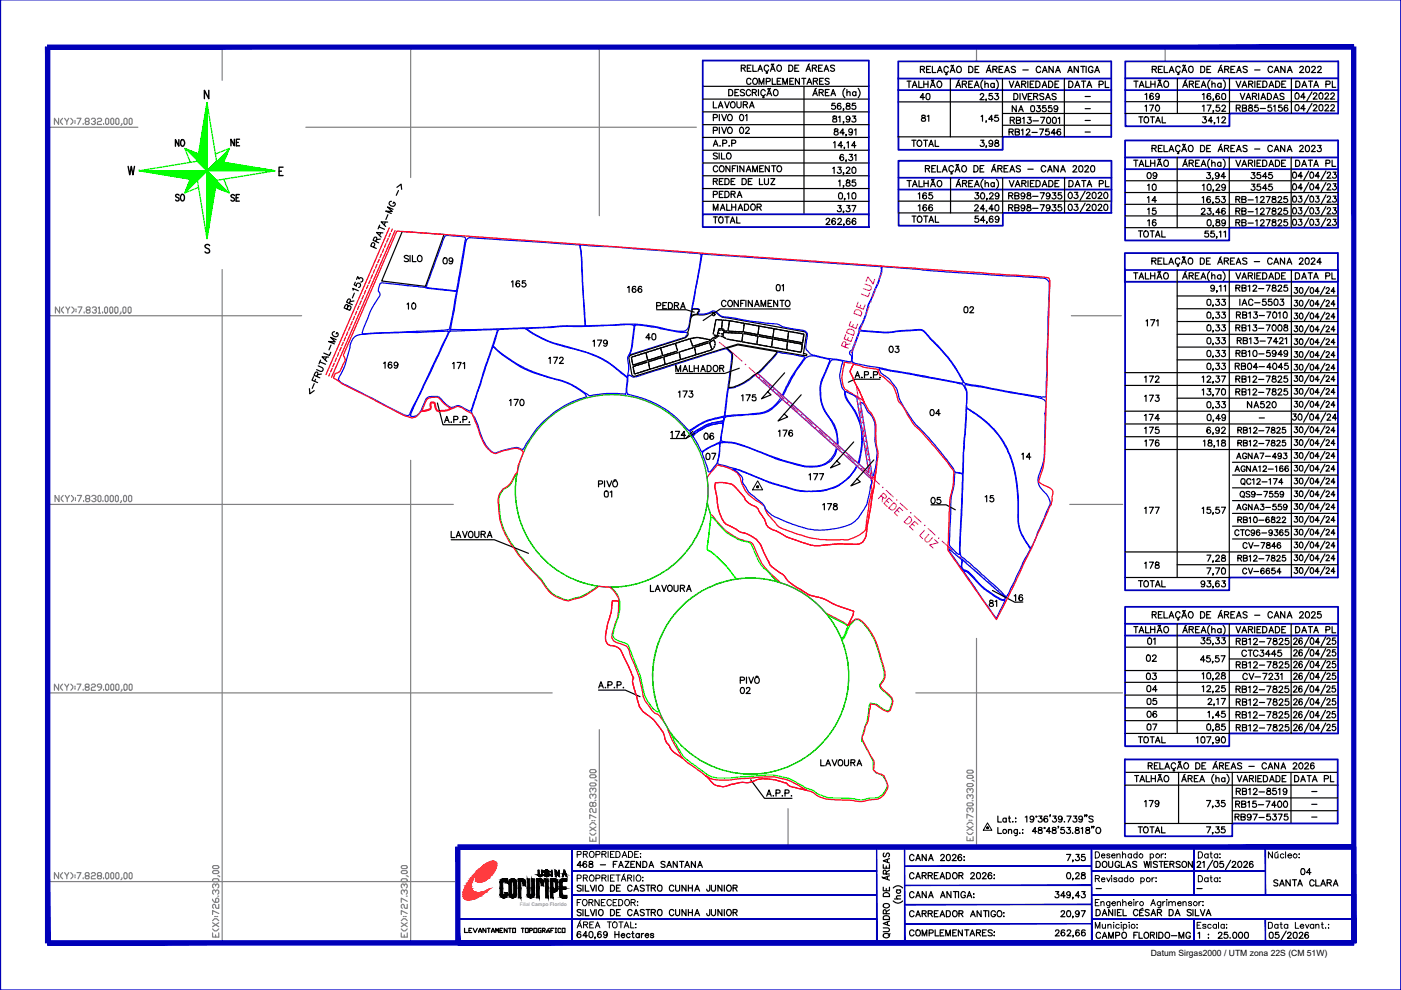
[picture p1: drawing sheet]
<svg xmlns="http://www.w3.org/2000/svg" width="297mm" height="210mm" viewBox="0 0 297 210" stroke-linecap="round" stroke-linejoin="round" font-family="sans-serif">
<defs><g id="words">
<g font-size="4.4">
<text x="206.7" y="22.6">2,53</text>
<text x="36.3" y="32.1">NO</text>
<text x="48" y="32.1">NE</text>
<text x="239.5" y="36.3">TALHÃO</text>
<text x="242.4" y="39.2">09</text>
<text x="242.4" y="41.6">10</text>
<text x="264.2" y="39.2">3545</text>
<text x="264.2" y="41.6">3545</text>
<text x="36.3" y="43.7">SO</text>
<text x="48" y="43.7">SE</text>
<text x="150.3" y="43">PEDRA</text>
<text x="193.7" y="43.4">165</text>
<text x="93.1" y="57.2">09</text>
<text x="107.6" y="62.1">165</text>
<text x="138.3" y="66.7">PEDRA</text>
<text x="124.9" y="74.8">179</text>
<text x="136.2" y="73.4">40</text>
<text x="80.4" y="79.4">169</text>
<text x="94.9" y="79.4">171</text>
<text x="115.4" y="78.3">172</text>
<text x="241.7" y="82.2">172</text>
<text x="142.9" y="85.4">173</text>
<text x="241.7" y="86.4">173</text>
<text x="263.5" y="87.8">NA520</text>
<text x="148.5" y="94.5">06</text>
<text x="164" y="93.8">176</text>
<text x="241.7" y="93.1">175</text>
<text x="242" y="96">176</text>
<text x="148.9" y="98.8">07</text>
<text x="215.9" y="98.8">14</text>
<text x="170.7" y="103">177</text>
<text x="196.5" y="108">05</text>
<text x="208.1" y="107.6">15</text>
<text x="173.6" y="109.4">178</text>
<text x="241.7" y="110.1">177</text>
<text x="241.7" y="121.7">178</text>
<text x="208.8" y="129.8">81</text>
<text x="214.1" y="128.8">16</text>
<text x="242.4" y="137.9">01</text>
<text x="242" y="141.5">02</text>
<text x="242" y="145.3">03</text>
<text x="242.4" y="150.6">05</text>
<text x="239.5" y="166.9">TALHÃO</text>
</g>
<g font-size="4">
<text x="150.3" y="24">LAVOURA</text>
<text x="194.4" y="22.2">40</text>
<text x="242" y="22.2">169</text>
<text x="194.4" y="26.8">81</text>
<text x="242" y="24.7">170</text>
<text x="261.1" y="24.7">RB85-5156</text>
<text x="192.3" y="32.1">TOTAL</text>
<text x="273.8" y="36.3">DATA PL</text>
<text x="193.7" y="45.9">166</text>
<text x="213.1" y="45.9">RB98-7935</text>
<text x="242.4" y="44.1">14</text>
<text x="242.4" y="46.6">15</text>
<text x="261.1" y="46.6">RB-127825</text>
<text x="242.4" y="49">16</text>
<text x="132.3" y="63.1">166</text>
<text x="163.7" y="62.8">01</text>
<text x="261.1" y="62.8">RB12-7825</text>
<text x="85.4" y="66.7">10</text>
<text x="203.6" y="67.4">02</text>
<text x="242" y="70.2">171</text>
<text x="261.1" y="71.3">RB13-7008</text>
<text x="187.7" y="75.8">03</text>
<text x="107.2" y="87.1">170</text>
<text x="156.3" y="86.1">175</text>
<text x="196.1" y="89.3">04</text>
<text x="141.5" y="93.8">174</text>
<text x="241.7" y="90.3">174</text>
<text x="127.4" y="106.5">01</text>
<text x="262.5" y="122.8">CV-6654</text>
<text x="242.4" y="155.9">07</text>
<text x="261.1" y="150.6">RB12-7825</text>
<text x="273.8" y="166.9">DATA PL</text>
<text x="241.7" y="172.2">179</text>
<text x="261.1" y="175">RB97-5375</text>
<text x="274.8" y="186.6">04</text>
</g>
<g font-size="2.6">
<text x="229.3" y="21.5">-</text>
<text x="229.3" y="24.3">-</text>
<text x="229.3" y="26.8">-</text>
<text x="229.3" y="29.3">-</text>
<text x="266" y="90">-</text>
<text x="277.3" y="169">-</text>
<text x="277.3" y="171.8">-</text>
<text x="277.3" y="174.6">-</text>
<text x="231.4" y="189.8">-</text>
<text x="252.9" y="189.8">-</text>
</g>
<text font-size="1.8" x="244" y="202.8">Datum Sirgas2000 / UTM zona 22S (CM 51W)</text>
<text font-size="1.1" fill="#989898" x="110.2" y="192">Filial Campo Florido</text>
</g></defs>
<!-- layer: REDE_DE_LUZ -->
<g fill="none" stroke="#f0f" stroke-width=".25">
<path d="M187 57.7l-.6 1.6M152.5 72.6l4.8 4M158.8 77.9l1.5 1.4M160.2 79.6l.5-.4 23.5 21.1-2.6-16.3 .7 .5 2.7 16.8h-.3l.1 .3zM181.4 72.4l-.9 2.4M182.9 68.7l-.8 1.8M184.3 64.9l-.8 1.9M185.7 61.2l-.7 1.8M161.8 80.6l1.5 1.3M164.8 83.3l1.5 1.3M167.8 86l1.4 1.3M170.8 88.6l1.4 1.3"/>
<path d="M173.7 91.3l1.5 1.3M176.7 94l1.5 1.3M179.7 96.6l1.5 1.3M181.6 82.1l.4 2.6M182.3 86.6l.4 2M182.7 99.3l3.8 3.4M183 90.6l.3 2M183.6 94.5l.3 2M184.2 98.5l.4 2.5M187.9 104l1.5 1.3M190.9 106.7l1.4 1.3M193.8 109.4l1.5 1.3"/>
<path d="M196.8 112.1l1.5 1.3M199.8 114.7l2.1 2M203.4 118l1.5 1.3M206.4 120.7l1.5 1.3M209.5 123.3l1.4 1.3"/>
</g>
<g fill="#f0f" stroke="#f0f" stroke-width=".21">
<path d="M158 77.2l.1 .1v.1z"/>
<path d="M163.9 82.6h.2z"/>
<path d="M175.9 93.3h.2z"/>
<path d="M178.8 95.9h.2z"/>
<path d="M181.8 98.6h.2z"/>
<path d="M187.1 103.3h.2z"/>
<path d="M208.6 122.6h.2z"/>
<path d="M184 97.5h.2z"/>
<path d="M183.5 93.4v.2z"/>
<path d="M182.7 89.6h.2z"/>
<path d="M181.7 71.5h.2z"/>
<path d="M184.6 63.9v.2z"/>
<path d="M186 60.2l.1 .1h-.1z"/>
<circle cx="161.1" cy="79.9" r=".07"/>
<circle cx="167" cy="85.3" r=".07"/>
<circle cx="170" cy="87.9" r=".07"/>
<circle cx="172.9" cy="90.6" r=".07"/>
<circle cx="190.1" cy="106" r=".07"/>
<circle cx="193.1" cy="108.7" r=".07"/>
<circle cx="196.1" cy="111.4" r=".07"/>
<circle cx="199" cy="114.1" r=".07"/>
<circle cx="202.7" cy="117.4" r=".07"/>
<circle cx="205.7" cy="120" r=".07"/>
<circle cx="182.1" cy="85.6" r=".07"/>
<circle cx="183.2" cy="67.7" r=".07"/>
</g>
<!-- layer: QUADRO_DE_AREAS_COMPLEMENTARES -->
<g fill="none" stroke="#000" stroke-width=".25">
<path d="M149 18.3h35.2M154.5 19a.73 .73 0 0 1 .8 .4 .73 .73 0 0 1-.2 .8l-.6 .1zM156.6 19h-.8v1.3M157.2 14.4l.8-.1v-.4l-.8-.1v1.3M157.6 14.4l.4 .7M157.8 19.2a.49 .49 0 0 0-.4-.2 .49 .49 0 0 0-.4 .3l.8 .6v.2l-.2 .2-.6-.2M158.4 14.4h.5M159.2 19.3a.47 .47 0 0 0-.6-.3 .47 .47 0 0 0-.4 .5 .53 .53 0 0 0 .2 .7 .53 .53 0 0 0 .8-.2M159.2 16.9a.46 .46 0 0 0-.5-.3 .46 .46 0 0 0-.4 .5v.3a.46 .46 0 0 0 .4 .5 .46 .46 0 0 0 .5-.3M159.2 13.8h-.8v1.3h.8M159.5 19.6h.6l.3-.4-.3-.2h-.6v1.3M159.6 13.8v1.3h.8"/>
<path d="M159.7 16.8l.3-.2a.6 .6 0 0 1 .6 .7 .6 .6 0 0 1-.9 .4l-.1-.3zM160.7 15.1l.5-1.3 .5 1.3M160.8 19v1.3M160.9 14.7h.6M160.9 17.9v-1.3l.5 1.3 .6-1.3v1.3M162.2 19.3a.48 .48 0 0 0-.5-.3 .48 .48 0 0 0-.4 .5 .53 .53 0 0 0 .2 .7 .53 .53 0 0 0 .7-.2M162.5 17.3l.8-.1v-.5l-.8-.1v1.3M162.5 15.1l.2 .4h-.3M162.8 19.9h.6M163 14.1a.53 .53 0 0 0-.8-.2 .53 .53 0 0 0-.2 .7 .48 .48 0 0 0 .4 .5 .48 .48 0 0 0 .6-.3M163.1 18.8h.1M163.1 18.9l-.2-.1-.1 .1"/>
<path d="M163.4 15.1l.4-1.3 .5 1.3M163.4 18.7l-.1 .2M163.5 14.7h.7M163.6 13.6h.1M163.6 13.6l-.1 .2M163.7 16.6v1.3h.8M163.8 13.6v.1M163.8 13.7h.2M164.1 13.6l-.1 .1M164.2 19.1a.62 .62 0 0 1 .8 .6 .62 .62 0 0 1-.8 .5l-.2-.4zM164.8 17.2h.5M164.8 14a.62 .62 0 0 1 1 .4 .62 .62 0 0 1-.7 .7l-.4-.5z"/>
<path d="M165.6 16.6h-.8v1.3h.8M166 17.9v-1.3l.5 1.3 .4-1.3v1.3M167.2 13.8h.5a.71 .71 0 0 1 .4 .7 .71 .71 0 0 1-.4 .6h-.5zM167.5 17.2h.5M168.3 16.6h-.8v1.3h.8M168.5 14.4h.5M169.4 13.8h-.9v1.3h.9M169.5 16.6v1.3l-.9-1.3v1.3M170 16.6h.8M170.4 16.6v1.3M170.5 18.3v27.1M170.9 15.1l.5-1.3 .5 1.3"/>
<path d="M171.1 14.7h.6M171.1 17.9l.5-1.3 .5 1.3M171.3 17.5h.6M171.6 13.6l-.2 .1M172.2 14.4h.8l.1-.3-.1-.2-.8-.1v1.3M172.5 17.2h.7l.1-.4-.1-.1-.7-.1v1.3M172.5 19.9h.6M172.7 14.4l.4 .7M172.9 17.2l.4 .7M173.1 18.7l-.3 .2M173.6 14.4h.5M173.7 19.6l.7-.1 .2-.3-.4-.2h-.5v1.3"/>
<path d="M173.8 17.2h.5M174.1 19.6l.5 .7M174.4 13.8h-.8v1.3h.8M174.6 16.6h-.8v1.3h.8M174.7 15.1l.5-1.3 .5 1.3M174.9 14.7h.6M175 19.6h.5M175.8 19h-.8v1.3h.8M175.8 16.8l-.3-.2-.6 .2 .1 .2 .8 .5v.2l-.3 .2-.6-.2M176.3 19.9h.7M176.9 14l-.3-.2-.5 .2 .1 .3 .7 .4-.3 .4-.5-.2M179.1 18.7a1.37 1.37 0 0 0 0 2"/>
<path d="M179.6 19.7l.3-.3 .3 .1v.8M179.6 19v1.3M181.5 19.6a.41 .41 0 0 0-.6 0 .41 .41 0 0 0 0 .6 .41 .41 0 0 0 .6-.1M181.5 19.4v.9M181.9 18.7a1.37 1.37 0 0 1 0 2M149 21h35.2M149 23.7h35.2M149 29.1h35.2M149 31.8h35.2M149 34.6h35.2M149 37.3h35.2M149 40h35.2"/>
<path d="M149 26.4h35.2M151.2 24.9h.8v-.5l-.8-.1v1.3M151.2 31l.5-1.3 .5 1.3M151.2 38.5l.8-.1v-.4l-.8-.1v1.2M151.2 27.7l.8-.1v-.5l-.8-.1v1.3M151.4 30.6h.6M152.1 32.6l-.3-.2-.6 .2 .1 .3 .7 .3 .1 .2v.1l-.3 .2-.6-.2M152.2 35.4a.48 .48 0 0 0-.6-.3 .48 .48 0 0 0-.4 .5v.4a.48 .48 0 0 0 .4 .4 .48 .48 0 0 0 .6-.3M152.5 32.4v1.3M152.5 24.3v1.3M152.5 27v1.3M152.6 30.9l.1 .1"/>
<path d="M152.8 35.2h.1a.6 .6 0 0 1 .7 .7 .6 .6 0 0 1-1 .4l-.1-.7zM153 32.4v1.3h.7M153 24.3l.5 1.3 .5-1.3M153 27l.5 1.3 .5-1.3M153.2 30.4l.8-.1v-.5l-.8-.1v1.3M153.3 37.9h-.8v1.2M153.7 37.9h.4a.66 .66 0 0 1 .5 .6 .66 .66 0 0 1-.5 .6h-.4zM154.1 32.6l.3-.2a.6 .6 0 0 1 .6 .8 .6 .6 0 0 1-.9 .3zM154.4 27.2a.62 .62 0 0 1 .9 .2 .62 .62 0 0 1-.3 .9 .63 .63 0 0 1-.7-.3 .63 .63 0 0 1 .1-.8zM154.5 24.4a.62 .62 0 0 1 .8 .5 .62 .62 0 0 1-.8 .6l-.3-.4zM154.6 30.9l-.1 .1h.1M154.8 35.2v1.2l-.9-1.2v1.2"/>
<path d="M155.1 30.4l.8-.1v-.5l-.8-.1v1.3M155.3 35.7h.4M155.8 37.9h-.8v1.2M156.1 35.2h-.8v1.2M156.4 35.2v1.2M157 24.4a.37 .37 0 0 1 .6 .1l.1 .5-.2 .5a.65 .65 0 0 1-.7-.4 .65 .65 0 0 1 .2-.7zM157 27.1a.37 .37 0 0 1 .6 .1l.1 .5-.2 .6a.65 .65 0 0 1-.7-.5 .65 .65 0 0 1 .2-.7zM157.3 37.9h.5a.68 .68 0 0 1 .4 .6 .68 .68 0 0 1-.4 .6h-.5zM157.7 35.2v1.2l-.8-1.2v1.2M158.1 24.5l.3-.2v1.3M158.1 27.3l.3-.3 .4 .1 .1 .3-.8 .9h.8M158.2 36.4l.5-1.2 .5 1.2"/>
<path d="M158.4 36h.6M159.5 37.9h-.8v1.2M159.6 36.4v-1.2l.5 1.2 .5-1.2v1.2M161 37.9v1.2h.7M161.1 35.7h.5M161.9 35.2h-.8v1.2h.8M162.1 37.9v1.1l.3 .1 .5-.1v-1.1M162.6 20.3l.5-1.3 .5 1.3M163.1 35.2v1.2l-.9-1.2v1.2M163.4 37.9h.9l-.9 1.2h.9M163.6 35.2h.9M164 35.2v1.2"/>
<path d="M164.8 35.3l.3-.1a.6 .6 0 0 1 .6 .7 .6 .6 0 0 1-.9 .4l-.1-.3zM172.3 20.3l.5-1.3 .5 1.3M176.2 20.3l.4-1.3 .6 1.3M176.6 35.7l.3-.3v1.4M176.6 24.7v.3l.4 .2a.36 .36 0 0 1 .4 .3 .36 .36 0 0 1-.3 .4l-.5-.1v-.3l.1-.3 .6-.2 .1-.2-.3-.2zM176.7 30.3l.3-.3v1.3M177 27.4v.3l.5 .2 .2 .3a.44 .44 0 0 1-.3 .4 .44 .44 0 0 1-.5-.2 .6 .6 0 0 1 .7-.7v-.3zM177 21.9h-.6l-.1 .6a.46 .46 0 0 1 .7-.1 .46 .46 0 0 1 0 .7 .46 .46 0 0 1-.7-.1M177.7 35.4h.6l-.3 .6a.43 .43 0 0 1 .3 .6 .43 .43 0 0 1-.8-.1M177.8 24.9l.3-.3v1.3M177.8 38.4l.3-.2v1.3M178.3 22.1l-.1-.2a.63 .63 0 0 0-.8 .5 .63 .63 0 0 0 .5 .8 .39 .39 0 0 0 .4-.4 .39 .39 0 0 0-.4-.4 .39 .39 0 0 0-.4 .3"/>
<path d="M178.6 30.9h-.9l.6-.9v1.3M178.8 32.9l-.2-.2a.62 .62 0 0 0-.6 .7 .62 .62 0 0 0 .7 .6 .41 .41 0 0 0 0-.7 .41 .41 0 0 0-.6 .3M178.9 36.7h-.1h.1l-.1 .3M178.9 25.8h-.1h.1l-.1 .3M178.9 23.1h-.1h.1l-.1 .3M178.9 39.4h-.1h.1l-.1 .3M179 28.2h-.9l.6-.9v1.3M179.1 31.3l-.1 .3M179.4 34h-.1h.1l-.1 .3M179.4 35.7l.3-.3h.2l.3 .4-.8 1h.8M179.4 28.5h-.1h.1l-.1 .3M179.5 21.9v.4l.4 .2a.36 .36 0 0 1 .3 .3 .36 .36 0 0 1-.3 .4l-.4-.1-.1-.1a.6 .6 0 0 1 .7-.7v-.4z"/>
<path d="M179.5 38.2l-.1 .3 .7 .3 .1 .2a.44 .44 0 0 1-.3 .5 .44 .44 0 0 1-.5-.3v-.3l.7-.3 .1-.2a.44 .44 0 0 0-.7-.2zM179.6 30.3l.3-.3v1.3M180.1 32.7h.6l-.3 .5a.43 .43 0 0 1 .3 .7 .43 .43 0 0 1-.8-.1M180.2 25a.41 .41 0 0 1-.5 .4 .41 .41 0 0 1-.3-.5 .41 .41 0 0 1 .6-.2 .64 .64 0 0 1 .3 .7 .64 .64 0 0 1-.8 .4l-.1-.1M180.7 24.6h.7l-.4 .5a.44 .44 0 0 1 .4 .7 .44 .44 0 0 1-.8-.1M180.7 27.7a.41 .41 0 0 1-.5 .4 .41 .41 0 0 1-.2-.6 .41 .41 0 0 1 .6-.1 .66 .66 0 0 1 .2 .8 .66 .66 0 0 1-.7 .3l-.1-.1M180.8 35.5a.4 .4 0 0 1 .6 .2l.1 .3a.55 .55 0 0 1-.5 .8 .83 .83 0 0 1-.2-1.3zM181.2 33l.3-.3v1.4M181.2 27.6l.3-.3v1.3M181.4 21.9h-.7v.6a.46 .46 0 0 1 .7-.1 .46 .46 0 0 1-.1 .7 .46 .46 0 0 1-.7-.1M181.4 38.2h-.7v.5a.46 .46 0 0 1 .7 0 .46 .46 0 0 1-.1 .7 .46 .46 0 0 1-.7-.2M181.5 30.9h-.9l.6-.9v1.3"/>
<path d="M149 42.7h35.2M151.2 44.6v-1.3l.5 1.3 .5-1.3v1.3M151.2 46h.9M151.7 46v1.3M152.6 46a.66 .66 0 0 1 .8 .5 .66 .66 0 0 1-.4 .8 .71 .71 0 0 1-.6-.5 .71 .71 0 0 1 .2-.8zM152.7 44.6l.5-1.3 .5 1.3M153.7 46h.9M154.1 43.3v1.3h.7M154.1 46v1.3M154.8 47.3l.5-1.3 .5 1.3M155 46.9h.6M155.1 43.3v1.3"/>
<path d="M156 43.3v1.3M156.2 46v1.3h.7M156.5 44.6l.5-1.3 .5 1.3M157.8 43.3h.5a.69 .69 0 0 1 .5 .6 .69 .69 0 0 1-.5 .7h-.5zM159.3 43.4a.62 .62 0 0 1 .9 .4 .62 .62 0 0 1-.7 .8l-.3-.5zM160.5 43.9l.8-.1 .1-.3-.1-.2h-.8v1.3M160.9 43.9l.5 .7M175.2 46.6l.2-.3 .4 .1 .1 .3-.1 .3-.7 .6h.9M177.1 46.5l-.1-.1a.37 .37 0 0 0-.6 .1 .62 .62 0 0 0-.1 .7 .62 .62 0 0 0 .5 .4 .4 .4 0 0 0 .4-.4 .4 .4 0 0 0-.4-.4 .4 .4 0 0 0-.5 .4M177.7 46.6l.2-.3h.3l.2 .2-.2 .5-.6 .6h.9M177.7 43.6h.6l-.3 .5a.43 .43 0 0 1 .4 .4 .43 .43 0 0 1-.4 .4 .43 .43 0 0 1-.5-.3M178 41a.41 .41 0 0 1 .6 .1v.3a.55 .55 0 0 1-.4 .8 .83 .83 0 0 1-.2-1.2z"/>
<path d="M178.9 44.8h-.1h.1l-.1 .3M179 47.6l-.1-.1 .1 .2-.2 .2M179.1 42.1l-.1 .3M179.5 43.6h.7l-.4 .5a.43 .43 0 0 1 .4 .4 .43 .43 0 0 1-.3 .4 .43 .43 0 0 1-.5-.3M179.6 41.1l.3-.2v1.3M180.2 46.5l-.1-.1a.37 .37 0 0 0-.6 .1 .62 .62 0 0 0-.1 .7 .62 .62 0 0 0 .5 .4 .4 .4 0 0 0 .3-.4 .4 .4 0 0 0-.4-.4 .4 .4 0 0 0-.4 .4M180.6 43.6h.9l-.6 1.3M180.8 41a.4 .4 0 0 1 .6 .1l.1 .3a.55 .55 0 0 1-.5 .8 .83 .83 0 0 1-.2-1.2zM181.4 46.5v-.1a.4 .4 0 0 0-.7 .1 .72 .72 0 0 0 .3 1.1 .4 .4 0 0 0 .5-.4 .4 .4 0 0 0-.4-.4 .4 .4 0 0 0-.4 .4"/>
</g>
<!-- layer: 0114000468175 -->
<path d="M164.8 74.8l.2-.2 3.6 .6 1.8 .4 .2 .2-3 4.4-1.8 3.6-5.1-4.6 2.4-2.4zM154.5 82.4a10.6 10.6 0 0 0 5.5-2.8h.2l5.4 4.7-1 1.3a6.4 6.4 0 0 1-5.2 2.1l-5.3 .5a.29 .29 0 0 1-.4-.1 .29 .29 0 0 1 0-.4z" fill="none" stroke="#00f" stroke-width=".25"/>
<!-- layer: 0114000468176 -->
<path d="M170.8 75.9a3.8 3.8 0 0 1 3.5-.1l1.2 .3a.4 .4 0 0 1 .5 .3 .4 .4 0 0 1-.2 .5l-.5 1.2a11 11 0 0 0-1.5 4.3 9.5 9.5 0 0 0 2.5 6.9 7.1 7.1 0 0 1 1.1 4.9l-11.4-10.2 2.5-4.9zM153.7 88.4l4.5-.5a8.7 8.7 0 0 0 5.5-1.2l2.1-2.1 11.5 10.3a4.9 4.9 0 0 1-5.8 4l-1.8-.3-3.9-1-6.5-2.5a14 14 0 0 0-4.8-1.4l-1.3-.1a.24 .24 0 0 1-.3-.1 .24 .24 0 0 1 0-.3l.5-3.4z" fill="none" stroke="#00f" stroke-width=".25"/>
<!-- layer: 0114000468173 -->
<path d="M133.3 79.5l.2 .1a1.58 1.58 0 0 0 2 .1l17.8-5.6a.96 .96 0 0 1 1.4 .5l.1 .1a2.02 2.02 0 0 1 .3 1.9l-1.4 11.1a.49 .49 0 0 1-.6 .6l-1 .3a11.7 11.7 0 0 0-5 2l-.8 .6a.4 .4 0 0 1-.6-.3l-2.8-2.7-2.9-2.1-3.3-1.5-3.5-1a2.9 2.9 0 0 1-.2-2.5l.1-1.3z" fill="none" stroke="#00f" stroke-width=".25"/>
<!-- layer: 0114000468172 -->
<path d="M105.6 70l.5-.2 3.4-.1a2.93 2.93 0 0 1 3.1 .8l2.2 1.2 2.1 1 7.5 2.1 2 .7 2.8 1.6 3.2 2.5a1.04 1.04 0 0 1 .6 1.4l-.3 2.6-4-.2-2.9 .3a1.31 1.31 0 0 1-1.7-.3l-1.9-1.3-1.8-.9-5-1.6-3.3-1.1-2.6-1.4-2.9-1.9-2.1-1.7z" fill="none" stroke="#00f" stroke-width=".25"/>
<!-- layer: 0114000468171 -->
<path d="M95.4 70.2h.1M95.4 70.2l9.8-.3a.3 .3 0 0 1 .3 .2 .3 .3 0 0 1-.1 .3l-5.3 15.8a.84 .84 0 0 1-.6 .9l-.2-.1a4.5 4.5 0 0 0-2.5-1 1.63 1.63 0 0 1-2.4-.4l-.3-.3a2.42 2.42 0 0 0-3.8-.7l-.6 1.4a2.98 2.98 0 0 1-1.9 2.3l-.8-.1 .5-1.4z" fill="none" stroke="#00f" stroke-width=".25"/>
<!-- layer: 0114000468177 -->
<path d="M176.1 76.6a2.46 2.46 0 0 1 2.5 0l-.6 2.7 .3 1.8a3.4 3.4 0 0 0 .8 2 4.2 4.2 0 0 0 1.4 3.1l1.1 2a14 14 0 0 1 .3 10l-4.3-3.8 .1-.8a8.7 8.7 0 0 0-2.3-5.8 8.8 8.8 0 0 1-.1-9.4zM152.7 93.9l1.3-.1a22.7 22.7 0 0 1 7.7 2.3l3.2 1.3 3.9 1.1a8.4 8.4 0 0 0 7.1-.6l1.2-1.5 .4-1.3 4.1 3.6-1.1 1.9-.9 .9a11.3 11.3 0 0 1-8.4 2.7h-.2a37.7 37.7 0 0 1-7.7-2l-6.6-2.6-4-1.1a.61 .61 0 0 1-.6-.4 .61 .61 0 0 1 .2-.6l.3-1.3z" fill="none" stroke="#00f" stroke-width=".25"/>
<!-- layer: 0114000468009 -->
<path d="M94.4 50l.7-.1 2.7 .2a.77 .77 0 0 1 .9 .5l-1.9 11.1-6.3-.8 .2-1.2z" fill="none" stroke="#00f" stroke-width=".25"/>
<path d="M179 76.8l1.8 .2 .2 .2-.8 1.6 3 6.6-.2-.5-2.9-1.8a2.9 2.9 0 0 1-1.6-3.2zM90.6 84.6l.9-.3a1.81 1.81 0 0 1 2.3 1l1.8 1.2a4.3 4.3 0 0 1-2.9 .5l-.3-.6a.91 .91 0 0 0-.8-1.2 .79 .79 0 0 0-.3 1.2l-.1 .2-.2 .2-1.5 .3zM152 98.6a7.8 7.8 0 0 1 4.6 2l.3 .5a7 7 0 0 0 4.2 5.5 1.88 1.88 0 0 1 1.2 1.5l.6 1.1 1.4 1.6a3 3 0 0 0 2.3 1.5l1.2 .5a23 23 0 0 0 10.7 1.6 5.9 5.9 0 0 0 4.4-1.5l.5-.4 .2-.4 .6-5.2 .4-2a2.27 2.27 0 0 0 .1-1.9l.3-1-.3-.7 .7-.2 .3-1.1-.4 3.4-1.5 8.2a5.1 5.1 0 0 1-.9 3.3l-.7 .4-.7 .1a32.3 32.3 0 0 0-7.8 .3 19 19 0 0 1-6.2-1.6l-.8-.3-2.1-1.2a2.79 2.79 0 0 1-2.5-2.5l-1.2-1.8a1.82 1.82 0 0 0-1.5-1.2 3 3 0 0 1-1.6-1.6l-2-2.4a5.6 5.6 0 0 0-4.1-.7l-.2 .7 .5 2.7a8.6 8.6 0 0 0 1.9 5.3l3.2 1.8a6 6 0 0 1 5 4.5l.9 1.7a4.8 4.8 0 0 0 2.4 2.4 4.3 4.3 0 0 1 1.7 1.7l2.2 1.5a9.5 9.5 0 0 0 4.8 2.1l1.6 .7a18.7 18.7 0 0 0 5.3 2.1l-.3 1.1-1 1.9-1.4-1-2.2-1.1a4.9 4.9 0 0 1-2.1-1.8 20.5 20.5 0 0 0-8.5-5.2 17 17 0 0 1-4.4-4.8l-.9-2.1a2.07 2.07 0 0 0-1.7-1.8 10.2 10.2 0 0 1-5.4-3l-2.1-2.6-.4-.2-.1-.6a5.7 5.7 0 0 1-.4-3.6l-.2-3.6zM129.8 127.4h1.4l-.1 1.1a8.4 8.4 0 0 1-.8 4.2l-.5 1.6a1.61 1.61 0 0 0 1.7 2.2l1.3 .5 .4 .4 .4 1.5a28.2 28.2 0 0 1 2.8 8.8l.4 .9 .6 .8a3.6 3.6 0 0 0 2.1 2l.4 .4a10.6 10.6 0 0 1 2.2 4l.7 1.7 1.9 3.3-1.4-1a4.1 4.1 0 0 1-1.6-1.9 3.6 3.6 0 0 1-1-2.2 11.5 11.5 0 0 0-4.4-4.9 9.9 9.9 0 0 1-1.5-3.8l-.7-2.4v-.6l.3-.2-2.3-5a2.54 2.54 0 0 0-2.7-1.9 2.03 2.03 0 0 1-.9-2.7l.4-2.1a13.3 13.3 0 0 0 .9-4.7zM149.5 164.4l.2 .1a6 6 0 0 0 4.3 .9l5.5-.5a14.5 14.5 0 0 1 9.7 1.6l1.8 1-2.4-.5a2.03 2.03 0 0 1-1.8-1h-.3a9.2 9.2 0 0 0-7.5-.1l-.6 .1a14.5 14.5 0 0 0-5.1 .8 3.3 3.3 0 0 1-3.1-1.8z" fill="none" stroke="#f00" stroke-width=".25"/>
<!-- layer: 0114000468169 -->
<path d="M75.2 71.4a3.9 3.9 0 0 1 2.4-.6l4-.2 13.5-.3-8.3 17.6a1.41 1.41 0 0 1-1.7-.2l-11.7-6a2.91 2.91 0 0 1-1.7-1.3 23.6 23.6 0 0 0 2.7-7.7z" fill="none" stroke="#00f" stroke-width=".25"/>
<!-- layer: SEDE -->
<g fill="none" stroke="#000" stroke-width=".25">
<path d="M85.3 49.1l8.8 .6-3.9 11-9.3-1.1zM133.9 76h.1M133.9 76.3h.1M134 76.6h.1M134.1 76.8v.1M134.1 76.6h-.1M134.1 77.1v.1M134.1 75.6v.1M134.2 77.9h.1M134.3 78.2h.1M134.3 77.9h-.1M134.4 78.5h.1"/>
<path d="M134.4 78.2h-.1M134.4 77.3v.1M134.4 75.6h.1M134.4 77.6l.1 .1M134.4 78.8h.1M134.4 79.1h.1M134.5 77.6v.1M134.5 79.1h-.1M134.6 77.2l.1 .1M134.6 75.5h.1M134.7 77.2l-.1 .1M134.7 79.2v.1"/>
<path d="M134.7 75.5h.1M134.7 77.5v.1M134.9 77.2h.1M134.9 75.4h.1M135 79.2h.1M135 77.4l.1 .1M135.1 77.4l-.1 .1M135.2 77.1h.1M135.2 77v.1M135.2 79.1h.1M135.2 75.3h.1M135.3 77.4h.1"/>
<path d="M135.3 79.1h.1M135.3 75.2l-.1 .1M135.5 77h.1M135.5 79h.1M135.5 76.9v.1M135.5 75.2h.1M135.6 77.3h.1M135.6 75.2h-.1M135.8 76.8v.1M135.8 75.1h.1M135.9 77.2h.1M135.9 78.8l-.1 .1"/>
<path d="M135.9 77.1v.1M136.1 75h.1M136.1 76.8h.1M136.1 78.8h.1M136.2 77.1h.1M136.3 76.7h.1M136.4 76.7v.1M136.4 78.7l.1 .1M136.4 74.9h.1M136.4 78.7v.1M136.4 74.9v.1M136.5 77h-.1"/>
<path d="M136.6 76.6h.1M136.7 76.6h-.1M136.7 78.6h.1M136.7 76.9h.1M136.7 78.6v.1M136.8 76.9v.1M136.9 76.5l.1 .1M137 76.5l-.1 .1M137 75h.1M137 78.5h.1M137 76.8h.1M137 78.5v.1"/>
<path d="M137.1 76.8l-.1 .1M137.1 75.3h.1M137.1 75.6h.1M137.2 75.9h.1M137.2 76.2h.1M137.3 78.4v.1M137.3 76.1v.1M137.5 76.9h.1M137.5 77.2h.1M137.6 78.4h.1M137.6 77.5h.1M137.6 76.3v.1"/>
<path d="M137.7 77.8h.1M137.7 77.5h-.1M137.7 76.6h.1M137.7 78.1h.1M137.7 76.6v.1M137.8 76.2l.1 .1M137.9 76.2l-.1 .1M137.9 78.2h.1M138 76.5l.1 .1M138 76.5v.1M138.1 76.1l.1 .1M138.2 76.1l-.1 .1"/>
<path d="M138.2 78.1l.1 .1M138.2 78.1v.1M138.3 76.4v.1M138.4 76l.1 .1M138.4 76v.1M138.5 78v.1M138.6 76.3h.1M138.7 76h.1M138.8 76.3h.1M138.8 77.9v.1M138.9 76.2v.1M139 75.9h.1"/>
<path d="M139 75.8v.1M139.1 77.9h.1M139.1 77.8v.1M139.1 76.1l.1 .1M139.2 76.1v.1M139.3 75.8h.1M139.3 75.7v.1M139.3 77.8h.1M139.4 77.7v.1M139.4 76l.1 .1M139.5 76l-.1 .1M139.5 75.7h.1"/>
<path d="M139.6 75.7h.1M139.7 77.7h-.1M139.7 76h.1M139.8 76h-.1M139.8 75.6h.1M139.9 77.6h.1M140 75.9h.1M140 77.6l-.1 .1M140.1 75.5h.1M140.2 75.5h-.1M140.3 77.5l-.1 .1M140.3 75.8h.1"/>
<path d="M140.4 75.2h.1M140.5 77.4h.1M140.7 75.3v.1M140.7 75.9h.1M140.8 77.3v.1M140.8 76.2h.1M140.8 76.5h.1M140.8 75.9h-.1M140.9 76.2h-.1M141 76.8h-.1M141 75.6h.1M141 77.1h.1"/>
<path d="M141 75.5v.1M141 75.2v.1M141.2 77.2h.1M141.3 75.1v.1M141.3 75.5h.1M141.5 77.1h.1M141.5 75l.1 .1M141.6 75.4v.1M141.6 75v.1M141.8 77v.1M141.8 75.3h.1M141.8 74.9l.1 .1"/>
<path d="M141.9 75.3l-.1 .1M141.9 74.9l-.1 .1M142.1 76.9v.1M142.1 75.2h.1M142.1 73.1v.1M142.2 74.9h-.1M142.3 73h.1M142.4 76.8h.1M142.4 75.1l.1 .1M142.4 74.8h.1M142.4 75.1v.1M142.6 76.7l.1 .1"/>
<path d="M142.6 73h.1M142.6 76.7v.1M142.7 74.7h.1M142.7 75v.1M142.9 72.9h.1M142.9 76.6v.1M142.9 72.8v.1M143 74.9v.1M143 74.6h.1M143.2 73h.1M143.2 76.6h.1M143.3 74.9h.1"/>
<path d="M143.3 74.5v.1M143.3 73l-.1 .1M143.3 73.3h.1M143.4 73.3h-.1M143.4 73.6h.1M143.5 72.7h.1M143.5 73.9h.1M143.5 76.5h.1M143.5 74.8h.1M143.6 74.7v.1M143.6 74.1l.1 .1M143.7 72.6l.1 .1"/>
<path d="M143.7 76.4h.1M143.7 72.6v.1M143.8 76.4h.1M144 72.5v.1M144 74.9h.1M144 75.2h.1M144.1 76.3h-.1M144.1 75.5h.1M144.1 75.1l-.1 .1M144.2 75.7h.1M144.2 75.7v.1M144.3 74.5l-.1 .1"/>
<path d="M144.3 76h.1M144.3 72.4h.1M144.3 72.4v.1M144.5 74.5h.1M144.5 76.1v.1M144.6 74.4l-.1 .1M144.6 72.3v.1M144.8 76.1h.1M144.8 74.4h.1M144.9 74.4h-.1M144.9 72.2h.1M145 76h.1"/>
<path d="M145.1 74.3h.1M145.1 76h.1M145.1 74.3v.1M145.1 72.2h.1M145.2 72.2h-.1M145.4 74.2h.1M145.4 75.9v.1M145.4 74.2v.1M145.5 72v.1M145.6 75.8h.1M145.7 74.1h.1M145.7 75.8l-.1 .1"/>
<path d="M145.7 71.9v.1M145.9 75.7h.1M146 75.7h-.1M146 74v.1M146 71.9h.1M146.2 75.6v.1M146.2 73.9l.1 .1M146.2 73.9v.1M146.4 72v.1M146.5 75.5h.1M146.5 71.8h.1M146.5 71.7v.1"/>
<path d="M146.5 72.3h.1M146.5 73.8l.1 .1M146.5 72.3v.1M146.5 73.8v.1M146.5 72.6h.1M146.6 72.6v.1M146.7 72.9h.1M146.7 71.7l.1 .1M146.8 73.2h.1M146.8 75.5h.1M146.8 71.7v.1M146.8 75.4v.1"/>
<path d="M146.8 73.8h.1M146.8 73.7v.1M147 71.6l.1 .1M147.1 75.4h.1M147.1 71.6v.1M147.1 75.3v.1M147.1 73.3h.1M147.2 73.3l-.1 .1M147.3 73.8h.1M147.3 75.2l.1 .1M147.3 74.1h.1M147.3 71.6h.1"/>
<path d="M147.3 75.2v.1M147.4 74.1h-.1M147.4 74.4h.1M147.4 73.5h.1M147.4 74.7h.1M147.5 73.2l-.1 .1M147.5 75h.1M147.6 75h-.1M147.6 71.6h.1M147.6 71.5v.1M147.7 73.2h.1M147.7 73.5h.1"/>
<path d="M147.8 73.4l-.1 .1M147.9 75.1l-.1 .1M148 71.5v.1M148 73h.1M148 71.6h-.1M148.1 73.3l-.1 .1M148.1 75l.1 .1M148.1 75v.1M148.3 73.3h.1M148.3 73h.1M148.3 71.6h.1M148.3 72.9v.1"/>
<path d="M148.4 74.9v.1M148.6 73.2h.1M148.6 72.9h.1M148.6 71.6v.1M148.6 73.2v.1M148.6 72.8v.1M148.6 71.6l-.1 .1M148.7 74.8v.1M148.8 71.7l.1 .1M148.9 72.8h.1M148.9 73.1v.1M149 74.7v.1"/>
<path d="M149.1 72.7h.1M149.2 73h.1M149.2 71.7v.1M149.2 72.7h.1M149.2 71.7l-.1 .1M149.3 74.7h.1M149.4 72.6h.1M149.4 72.9l.1 .1M149.5 71.8v.1M149.5 72.9v.1M149.5 71.8l-.1 .1M149.6 74.6h-.1"/>
<path d="M149.7 72.8h.1M149.7 71.9h.1M149.8 72.5h-.1M149.8 74.5h.1M150 72.4h.1M150 71.9h.1M150 72.7l.1 .1M150.1 72.7l-.1 .1M150.1 74.4h.1M150.3 72h.1M150.4 74.4h.1M150.4 72.2h.1"/>
<path d="M150.4 72.8h.1M150.5 72.2h.1M150.5 72.8v.1M150.6 72.5h.1M150.6 73.1h.1M150.6 72.5v.1M150.7 73.4h.1M150.7 74.2v.1M150.8 71.9h.1M150.8 73.7h.1M150.8 73.6v.1M150.8 72.4h.1"/>
<path d="M150.8 71.9v.1M150.9 72.3v.1M150.9 73.9v.1M151 74.1h.1M151.1 72.2h.1M151.1 74v.1M151.1 71.7h.1M151.2 71.7h-.1M151.3 70.6v.1M151.3 70.3v.1M151.3 70.3h.1M151.3 70l.1 .1"/>
<path d="M151.3 70h.1M151.3 72.2h.1M151.4 71.6h.1M151.4 73.5h.1M151.4 72.2h.1M151.4 71.5v.1M151.5 69.7v.1M151.5 69.4v.1M151.5 72.5h.1M151.5 69.1v.1M151.5 68.8l.1 .1M151.5 71l.1 .1"/>
<path d="M151.6 73h.1M151.6 71l-.1 .1M151.6 68.8l-.1 .1M151.6 68.6h.1M151.7 68.3h.1M151.7 71.4h.1M151.7 71.7h.1M151.7 68h.1M151.8 68h-.1M151.8 71.1h.1M151.9 71.3h.1M151.9 71.2v.1"/>
<path d="M152 67.7v.1M152 71.4h.1M152.1 71.3v.1M152.1 70.8h.1M152.2 70.5h.1M152.2 70.8h-.1M152.3 67.7v.1M152.3 69.9h.1M152.3 70.2h.1M152.3 71.2v.1M152.5 70.6v.1M152.6 67.8h.1"/>
<path d="M152.6 69.9v.1M152.6 69.7h.1M152.7 69.7h-.1M152.9 67.8v.1M152.9 69.7h.1M153 69.7h-.1M153 69.5v.1M153 71.3v.1M153 69.2l.1 .1M153 68.9l.1 .1M153.1 71.3h-.1M153.1 70.8h.1"/>
<path d="M153.1 69.2l-.1 .1M153.1 68.6v.1M153.1 68.3v.1M153.1 68l.1 .1M153.2 70v.1M153.2 68l-.1 .1M153.2 69.7l.1 .1M153.3 69.7l-.1 .1M153.4 71v.1M153.4 70.6v.1M153.4 70.2h.1M153.5 67.9h-.1"/>
<path d="M153.5 71.5v.1M153.5 71.5l-.1 .1M153.6 70.5h.1M153.7 71.7h.1M153.7 70.2h.1M153.8 67.9l-.1 .1M153.9 70.5h.1M154 70.2h.1M154 67.9l.1 .1M154.1 67.9l-.1 .1M154.2 70.5h.1M154.3 71.9l.1 .1"/>
<path d="M154.3 67.9l.1 .1M154.3 70h.1M154.4 69.7h.1M154.4 69.4h.1M154.5 69.7h-.1M154.5 69.1h.1M154.5 70.5v.1M154.5 69.4h-.1M154.5 68.8h.1M154.5 68.5l.1 .1M154.6 68.8h-.1M154.6 68.2l.1 .1"/>
<path d="M154.6 71.9l.1 .1M154.7 72h-.1M154.7 68.2l-.1 .1M154.7 70.2v.1M154.7 70.2h.1M154.8 70.5v.1M154.9 68v.1M154.9 68h.1M154.9 72l.1 .1M155 72l-.1 .1M155 70.2v.1M155.1 70.5v.1"/>
<path d="M155.2 68v.1M155.3 72.1h-.1M155.3 70.2v.1M155.3 70.5l.1 .1M155.4 70.5l-.1 .1M155.5 68.1v.1M155.5 72.1l.1 .1M155.6 72.1l-.1 .1M155.6 70.2v.1M155.6 70.6h.1M155.8 68.2h.1M155.8 72.2h.1"/>
<path d="M155.9 70.2v.1M156 70.6h-.1M156.1 68.2v.1M156.1 72.2l.1 .1M156.2 72.2l-.1 .1M156.2 70.3h.1M156.3 70.6l-.1 .1M156.4 68.3h.1M156.4 70.3h.1M156.4 72.3h.1M156.6 70.6h.1M156.7 68.3v.1"/>
<path d="M156.7 72.3v.1M156.7 70.3l.1 .1M156.8 70.3l-.1 .1M156.9 70.6v.1M157 68.4h.1M157 72.4h.1M157.1 70.3h.1M157.2 70.6v.1M157.3 68.4v.1M157.3 72.2h.1M157.3 71.9h.1M157.4 71.6h.1"/>
<path d="M157.4 70.3v.1M157.4 71.3h.1M157.5 71.3h-.1M157.5 71h.1M157.5 71h-.1M157.6 68.5v.1M157.6 72.5h-.1M157.6 70.2h.1M157.6 69.9h.1M157.7 69.6v.1M157.7 69.3v.1M157.7 69l.1 .1"/>
<path d="M157.7 69h.1M157.8 68.7h.1M157.8 72.5v.1M157.8 70.7l.1 .1M157.9 70.7l-.1 .1M157.9 70.4v.1M157.9 70.4l-.1 .1M158 68.6h.1M158.1 68.6h-.1M158.1 72.6v.1M158.1 70.8h.1M158.1 72.6h.1"/>
<path d="M158.2 70.5h.1M158.3 68.6l.1 .1M158.4 68.6l-.1 .1M158.4 72.6v.1M158.4 70.8h.1M158.5 70.5v.1M158.5 70.5h-.1M158.6 68.7h.1M158.7 68.7h-.1M158.7 72.7h.1M158.7 70.9h.1M158.7 70.6h.1"/>
<path d="M158.8 70.9h-.1M158.9 68.7v.1M159 72.7v.1M159 70.9v.1M159.1 70.9l-.1 .1M159.1 70.6v.1M159.1 70.6l-.1 .1M159.2 68.8h.1M159.3 72.8v.1M159.3 72.8h.1M159.3 71h.1M159.4 71h-.1"/>
<path d="M159.4 70.7h.1M159.4 70.7h-.1M159.5 68.8v.1M159.6 72.8v.1M159.6 71.1h.1M159.6 70.8h.1M159.8 68.9v.1M159.8 68.9h.1M159.9 72.9v.1M159.9 71.1h.1M160 71.1h-.1M160 70.8h-.1"/>
<path d="M160.1 68.9v.1M160.2 71.2h.1M160.2 73h.1M160.3 70.8l-.1 .1M160.4 69v.1M160.5 71.2v.1M160.5 72.7h.1M160.5 72.4h.1M160.5 70.9l.1 .1M160.6 70.9h-.1M160.6 72.4h-.1M160.6 72.1v.1"/>
<path d="M160.6 71.5l.1 .1M160.6 71.8v.1M160.7 69.1h.1M160.7 73v.1M160.7 70.8h.1M160.7 71.5l-.1 .1M160.7 70.5h.1M160.8 70.8h-.1M160.8 70.2h.1M160.8 70.5h-.1M160.8 69.9h.1M160.8 69.6h.1"/>
<path d="M160.9 69.9h-.1M160.9 69.3h.1M161 71.3h.1M161 73.1v.1M161 73.1h.1M161 71h.1M161.1 71h-.1M161.1 69.1l.1 .1M161.2 69.1l-.1 .1M161.3 71.3v.1M161.3 71l.1 .1M161.3 73.1v.1"/>
<path d="M161.4 71l-.1 .1M161.4 69.2l.1 .1M161.5 69.2h-.1M161.6 73.2v.1M161.6 71.4v.1M161.6 71.1h.1M161.7 71.1h-.1M161.7 69.2l.1 .1M161.8 69.2l-.1 .1M161.9 73.3h.1M161.9 71.4v.1M161.9 71.2h.1"/>
<path d="M161.9 71.5h.1M162.1 69.3l-.1 .1M162.2 71.5v.1M162.2 73.3v.1M162.2 71.2v.1M162.2 73.3h.1M162.4 69.4h-.1M162.5 73.3v.1M162.5 71.6h.1M162.5 71.3h.1M162.6 69.4l.1 .1M162.7 69.4h-.1"/>
<path d="M162.8 73.4v.1M162.8 71.6v.1M162.8 71.3h.1M162.9 69.4l.1 .1M163 69.4l-.1 .1M163.1 73.5h.1M163.1 71.7h.1M163.1 71.3v.1M163.3 69.5l-.1 .1M163.4 71.7v.1M163.4 73.5v.1M163.4 71.4h.1"/>
<path d="M163.4 73.5h.1M163.5 69.6h.1M163.6 69.6h-.1M163.6 73h.1M163.6 73.3h.1M163.6 71.8l.1 .1M163.7 71.5h.1M163.7 71.8h-.1M163.7 72.7h-.1M163.7 73h-.1M163.7 72.4h.1M163.8 72.4h-.1"/>
<path d="M163.8 72.1v.1M163.8 69.7h.1M163.9 73.6h.1M163.9 71.3v.1M163.9 71v.1M163.9 70.8h.1M164 70.8h-.1M164 70.2h.1M164 70.5h.1M164.1 69.9h.1M164.2 71.9h.1M164.2 73.6v.1"/>
<path d="M164.2 71.6h.1M164.2 73.7h-.1M164.2 71.9h-.1M164.3 69.7v.1M164.4 73.8h.1M164.4 72h.1M164.5 71.6v.1M164.6 69.7v.1M164.6 69.8h.1M164.7 72h.1M164.7 73.8h.1M164.7 71.6l.1 .1"/>
<path d="M164.8 71.7h-.1M164.8 73.8h-.1M164.9 69.8v.1M165 72.1h.1M165 71.7l.1 .1M165 73.8v.1M165.1 73.8h-.1M165.1 71.7l-.1 .1M165.2 69.9h.1M165.3 71.8l.1 .1M165.3 73.8l.1 .1M165.3 72.1v.1"/>
<path d="M165.4 71.8h-.1M165.5 69.9v.1M165.6 74h.1M165.6 72.2h.1M165.6 71.8v.1M165.8 69.9v.1M165.8 70h.1M165.9 74h.1M165.9 72.2h.1M165.9 71.9h.1M166.1 70v.1M166.2 74.1h.1"/>
<path d="M166.2 72.2v.1M166.2 71.9l.1 .1M166.3 71.9l-.1 .1M166.4 70.1v.1M166.5 74.1h.1M166.5 72.3v.1M166.5 72l.1 .1M166.7 70.1v.1M166.8 72.4h.1M166.8 73.8l.1 .1M166.9 73.5l-.1 .1M166.9 72.1h-.1"/>
<path d="M166.9 73.8l-.1 .1M166.9 73.3h.1M166.9 73h.1M166.9 72.7h.1M167 71.9h.1M167 70.2h-.1M167 74.1v.1M167 72.7h-.1M167 71.6h.1M167 71.3h.1M167.1 71.6h-.1M167.1 71h.1"/>
<path d="M167.1 71.3h-.1M167.1 70.7l.1 .1M167.2 70.4v.1M167.2 70.7l-.1 .1M167.3 74.2v.1M167.3 72.4v.1M167.3 70.2l.1 .1M167.3 72.2h.1M167.4 70.2l-.1 .1M167.4 72.2h-.1M167.6 70.3l.1 .1M167.6 74.3h.1"/>
<path d="M167.6 72.5v.1M167.6 72.2l.1 .1M167.7 70.3l-.1 .1M167.7 72.2h-.1M167.9 72.5v.1M167.9 74.3v.1M167.9 72.2l.1 .1M167.9 72.6h.1M168 70.4h-.1M168 72.2l-.1 .1M168.2 74.4h.1M168.2 72.6v.1"/>
<path d="M168.2 70.5h.1M168.3 72.3l-.1 .1M168.5 74.4v.1M168.5 72.7h.1M168.5 70.5h.1M168.5 72.4h.1M168.6 70.5h-.1M168.6 72.4h-.1M168.8 74.5h.1M168.8 72.7v.1M168.8 70.5h.1M168.8 72.4l.1 .1"/>
<path d="M168.9 72.4l-.1 .1M169.1 74.6h.1M169.1 70.6h.1M169.1 72.8h.1M169.1 72.4v.1M169.4 72.8v.1M169.4 74.6h.1M169.4 70.6v.1M169.4 72.5v.1M169.7 70.8h.1M169.7 74.6v.1M169.7 72.9v.1"/>
<path d="M169.7 72.6v.1M169.7 72.9h.1M169.9 74.1l.1 .1M169.9 74.1h.1M170 73.8v.1M170 73.8h.1M170 74.4v.1M170 72.9v.1M170 72.6h.1M170 70.8h.1M170 73.5h.1M170 73h.1"/>
<path d="M170 73.2l.1 .1M170 73.3h.1M170.2 72.2h.1M170.3 71.9h.1M170.3 72.5h-.1M170.3 70.8h.1M170.3 71.6h.1M170.3 72.2h-.1M170.3 71.3h.1M170.4 71h.1M170.4 71.6h-.1M170.4 71.3h-.1"/>
<circle cx="151.3" cy="66.7" r=".28"/>
</g>
<!-- layer: TEXTO -->
<g fill="none" stroke="#000" stroke-width=".25">
<path d="M84.1 39.7l.9-.7 .2 1.1M75.3 59.8l-.2 .6 .5 .3a.45 .45 0 0 1 .3-.7 .45 .45 0 0 1 .5 .4 .45 .45 0 0 1-.4 .5M75.6 59.2l.2-.6 .3 .6a.44 .44 0 0 1 .8-.1 .44 .44 0 0 1-.4 .7M79.2 52.4l.2-.7-.4-.3-.4 .8 1.2 .5M79.7 51.2l.2-.7-.4-.2-.4 .6 1.2 .6M80.3 48.1l1.2 .5M80.5 47.7l-.3 .8M80.6 50.7l-.8 .1M80.7 49.4l-.2 .5M81.2 49.4l-1.4-.1 1 1M81.7 47.1l-.2 .6M82.2 47.1l-1.4-.1 1 1"/>
<path d="M82.2 45.5l-.4 1M83 42.7h-.1a.6 .6 0 0 0-.3 .8 .6 .6 0 0 0 .8 .2l.3-.1 .1-.4-.3-.3-.2 .3M83.3 44.4l-1.1-.5 1 .9h-1.4l1.2 .5M84.5 40.4l-.5 1M86.6 54.4l-.1-.2a.47 .47 0 0 0-.8 .3l.9 .6-.1 .3-.5 .1-.3-.2M86.9 54.2v1.3M87.4 54.2v1.3h.8M88.8 54.2a.61 .61 0 0 1 .7 .6 .61 .61 0 0 1-.7 .6l-.3-.4v-.5zM66.5 79.9l-.3 .7 1.1 .5M67.2 79.8l.2-.7-.4-.2-.4 .7 1.2 .5M67.5 77.6l.8 .3 .2 .3v.3l-.2 .2-.3 .1-.9-.4M67.8 76.7l1.2 .5"/>
<path d="M68 76.3l-.4 .8M68.1 79.3l-.8 .1M69.2 75.7l-.3 .6M69.7 75.7h-1.4l1 .9M70.1 74.7l-.3 .7-1.1-.5M70.2 73.2l-.4 1M70.9 70.3a.48 .48 0 0 0-.5 .4 .48 .48 0 0 0 .3 .6l.3 .1a.48 .48 0 0 0 .7-.3 .48 .48 0 0 0-.3-.6l-.1 .3M71.3 72l-1.2-.5 1 1-1.4-.1 1.2 .5M73.8 65l.3-.2 .3 .2v.3l-.2 .5-1.2-.5 .4-.7 .4 .2-.2 .7M74.1 64.3l.2-.7-.4-.2-.4 .7 1.2 .5M74.9 61.5l-.1-.4 1.2 .6M75 63.8l-.8 .1"/>
<path d="M75.1 62.2l-.4 1M139.2 65.7h6.3l1.7 .5M143.3 78.8v-1.3l.5 1.3 .5-1.3v1.3M144.8 78.8l.5-1.3 .5 1.3M145 78.3h.6M146.2 77.5v1.3h.7M147.2 77.5v1.3M147.2 78.1h.9M148.1 77.5v1.3M148.6 78.8l.4-1.3 .5 1.3M148.7 78.3h.7M149.9 77.5h.5a.71 .71 0 0 1 .4 .6 .71 .71 0 0 1-.4 .7h-.5z"/>
<path d="M151.3 77.7a.62 .62 0 0 1 1 .3 .62 .62 0 0 1-.7 .8l-.4-.5zM152.6 78.1l.8-.1v-.4l-.8-.1v1.3M153 78.1l.4 .7M153.9 64a.53 .53 0 0 0-.7-.3 .53 .53 0 0 0-.2 .8 .48 .48 0 0 0 .4 .5 .48 .48 0 0 0 .5-.3M154.4 63.9a.59 .59 0 0 1 .9 .4 .59 .59 0 0 1-.8 .6l-.2-.4zM156.5 63.7v1.3l-.9-1.3v1.3M156.7 78.1l-3 1.1h-10.4M157 64.3h.5M157.8 63.7h-.8v1.3M158.1 63.7v1.3M159.5 63.7v1.3l-.8-1.3v1.3M160 65l.5-1.3 .5 1.3"/>
<path d="M160.2 64.6h.6M161.4 65v-1.3l.5 1.3 .4-1.3v1.3M162.8 64.3h.6M163.6 63.7h-.8v1.3h.8M164.9 63.7v1.3l-.9-1.3v1.3M165.8 63.7v1.3M166.4 79.1l-5 5.5 2.1-.9-.7-.6M166.6 63.9a.59 .59 0 0 1 .9 .4 .59 .59 0 0 1-.8 .6l-.2-.4zM167.5 65.5h-14.8l-3.6 2.5M181.5 79.6h.6M182.7 80h.1M183.3 79.5l.7-.1 .1-.5-.8-.1v1.3"/>
<path d="M184.6 80h.1M185.2 79.5l.8-.1 .1-.2-.1-.4h-.8v1.3M186.5 80v.1l.1-.1M65.6 82.4l.1 1.1 .9-.7M66.6 81.3l-.4 1.1M66.9 80.4l-.2 .4M92.7 85.4l1.2 4.7h5.8M94.3 89.6l.4-1.3 .5 1.3M94.4 89.1h.7M95.7 89.5v.1v-.1M96.2 89l.8-.1 .1-.2-.1-.4h-.8v1.3M97.6 89.5h.1"/>
<path d="M98.2 89l.7-.1 .1-.5-.8-.1v1.3M99.5 89.5h.1M169.9 83.7l-4.9 5.6 2-.9-.7-.6M181 93.7l-4.9 5.5 2-.8-.7-.7M181.3 80.1l.5-1.3 .5 1.3M185.3 97.5l-4.9 5.5 2-.8-.7-.7M186.6 80.4h-5.4l-1.3 .6M95.7 112.7v1.3h.7M95.7 114.4h9.1l7.2 2.9M96.7 114l.5-1.3 .5 1.3M96.9 113.6h.6M98.1 112.7l.5 1.3 .4-1.3"/>
<path d="M99.6 112.7a.64 .64 0 0 1 .7 .5 .64 .64 0 0 1-.4 .8 .68 .68 0 0 1-.6-.5 .68 .68 0 0 1 .3-.8zM100.7 112.7v.9l.3 .4 .3-.1 .2-.3v-.9M102 113.3h.6l.3-.4-.3-.2h-.6v1.3M102.5 113.3l.4 .7M103.3 114l.5-1.3 .5 1.3M103.5 113.6h.6M126.9 102.6l.8-.1v-.5h-.8v1.2M128.2 102v1.2M128.7 102l.5 1.2 .5-1.2M130 102.1l.3-.1a.6 .6 0 0 1 .6 .7 .6 .6 0 0 1-.9 .4l-.1-.3zM130.2 101.8l.2-.1 .3 .1M197.4 107h3.2l2 1.1"/>
<path d="M137.9 124.1v1.3h.7M138.9 125.4l.5-1.3 .5 1.3M139.1 124.9h.6M140.3 124.1l.5 1.3 .5-1.3M141.7 124.3a.62 .62 0 0 1 .9 .4 .62 .62 0 0 1-.7 .7l-.4-.5zM142.9 124.1v1.1l.4 .2 .4-.2v-1.1M144.3 124.7l.7-.1 .1-.3-.1-.2h-.7v1.3M144.7 124.7l.4 .7M145.6 125.4l.5-1.3 .4 1.3M145.7 124.9h.7M210.4 125.2l4.8 2.5 1.7-.1M126.9 146.3h5.7l3.1 1.4"/>
<path d="M126.9 145.9l.5-1.4 .5 1.4M127.1 145.4h.6M128.3 145.7l.1 .1M128.9 145.3l.8-.1 .1-.4-.3-.3h-.6v1.4M130.3 145.7l-.1 .1h.1M130.8 145.3l.8-.2v-.4l-.8-.2v1.4M132.2 145.7l-.1 .1h.1M157 144.2h.7l.1-.4-.3-.2h-.5v1.3M157.2 145.8a.63 .63 0 0 1 .7 .5 .63 .63 0 0 1-.4 .7h-.3l-.2-.5zM158.3 146.1l.2-.3 .5 .2-.2 .4-.6 .6h.9M158.3 143.6v1.3M158.8 143.6l.4 1.3 .6-1.3"/>
<path d="M160.1 143.8l.2-.1a.61 .61 0 0 1 .7 .5 .61 .61 0 0 1-.7 .6l-.3-.4zM160.3 143.4h.4M159.2 165.3l2.9 4h5.8M162.5 168.8l.6-1.3 .4 1.3M162.7 168.4h.7M163.9 168.7l.1 .1M164.5 168.2l.8-.1v-.5l-.8-.1v1.3M165.9 168.7l-.1 .1h.1M166.4 168.2l.8-.1v-.5l-.8-.1v1.3M167.8 168.7l.1 .1M174 161.1v1.3h.8M175.1 162.4l.5-1.3 .5 1.3"/>
<path d="M175.3 161.9h.6M176.4 161.1l.5 1.3 .5-1.3M177.9 161.1a.62 .62 0 0 1 .8 .6 .62 .62 0 0 1-.8 .6l-.2-.4zM179.1 161.1v.9a.43 .43 0 0 0 .4 .4 .43 .43 0 0 0 .4-.4v-.9M180.4 161.7l.8-.1v-.4l-.8-.1v1.3M180.8 161.7l.5 .7M181.7 162.4l.5-1.3 .5 1.3M181.9 161.9h.6M211.6 173v1.3h.7M211.6 175.4v1.3h.7M213.3 173.6a.41 .41 0 0 0-.5 0 .41 .41 0 0 0 0 .6 .41 .41 0 0 0 .5-.1M213.3 173.5v.8"/>
<path d="M213.8 176.1l.2-.2h.4l.1 .8M213.8 173.5h.4M213.8 175.9v.8M214 173v1.3h.3M214.7 174.2v.1h.1M215.3 173.5h.1zM215.3 174.2v.1zM215.7 175.9l-.1 1.2-.1 .1-.3-.1M215.7 176a.42 .42 0 0 0-.6 0 .42 .42 0 0 0 0 .6 .42 .42 0 0 0 .6-.1M216.2 176.6l-.1 .1h.2M216.8 175.9h.1zM216.8 176.6v.1z"/>
<path d="M217.4 173.2l.3-.2v1.3M219.2 173.5a.41 .41 0 0 1-.5 .3 .41 .41 0 0 1-.3-.5 .41 .41 0 0 1 .6-.2 .65 .65 0 0 1 .2 .8 .65 .65 0 0 1-.7 .4l-.1-.2M219.8 176.3h-.9l.6-.9v1.3M220.2 173h.7l-.4 .5a.43 .43 0 0 1 .5 .4 .43 .43 0 0 1-.4 .5 .43 .43 0 0 1-.5-.4M220.2 175.5v.4l.6 .1 .2 .3a.44 .44 0 0 1-.4 .4 .44 .44 0 0 1-.5-.2l.2-.5 .6-.3-.1-.2zM222.1 173.2l-.4-.2a.68 .68 0 0 0-.4 .7 .68 .68 0 0 0 .5 .6 .4 .4 0 0 0 .4-.4 .4 .4 0 0 0-.4-.4 .4 .4 0 0 0-.5 .4M222.7 172.8h-.1h.1l-.1 .4M222.8 176.3h-.9l.5-.9v1.3M223.2 175.5v.4l.6 .1 .1 .3a.44 .44 0 0 1-.3 .4 .44 .44 0 0 1-.5-.2l.2-.5 .6-.3-.1-.2zM223.3 173h.6l-.3 .5a.44 .44 0 0 1 .3 .7 .44 .44 0 0 1-.8-.2M224.4 175.2h-.1h.1l-.1 .4M225.2 173.5a.4 .4 0 0 1-.5 .3 .4 .4 0 0 1-.2-.6 .4 .4 0 0 1 .6 0l.1 .3a.64 .64 0 0 1-.5 .8l-.3-.2"/>
<path d="M225.6 175.4h-.6l-.1 .6a.46 .46 0 0 1 .8 0 .46 .46 0 0 1-.2 .7 .46 .46 0 0 1-.6-.2M225.7 174.2v.1M226.2 173h.9l-.6 1.3M226.2 175.4h.7l-.3 .5a.43 .43 0 0 1 .4 .4 .43 .43 0 0 1-.4 .5 .43 .43 0 0 1-.5-.3M227.4 176.6l.1 .1M227.6 173h.7l-.4 .5a.43 .43 0 0 1 .4 .4 .43 .43 0 0 1-.3 .5 .43 .43 0 0 1-.5-.4M228.1 175.5v.4l.5 .1 .2 .3a.44 .44 0 0 1-.4 .4 .44 .44 0 0 1-.4-.4l.8-.6-.1-.2zM229.2 175.7l.3-.3v1.3M229.5 173.5a.41 .41 0 0 1-.5 .3 .41 .41 0 0 1-.3-.6 .41 .41 0 0 1 .6-.1l.2 .4a.64 .64 0 0 1-.5 .8l-.2-.2M230.1 172.8h-.2h.2l-.2 .4M230.3 175.5v.4l.6 .1 .1 .3a.44 .44 0 0 1-.3 .4 .44 .44 0 0 1-.5-.2l.2-.5 .6-.3v-.2zM230.4 172.8h-.1h.1l-.1 .4"/>
<path d="M231.5 175.2h-.1h.1l-.1 .4M231.8 173.2l-.4-.2-.5 .2 .1 .3 .6 .3 .2 .2v.1l-.4 .2-.5-.2M231.9 175.2h-.1h.1l-.1 .4M232.6 175.5l.1-.1a.6 .6 0 0 1 .7 .8 .6 .6 0 0 1-.9 .3l-.1-.6z"/>
<circle cx="213" cy="176.3" r=".43"/>
<circle cx="219.7" cy="173.1" r=".11"/>
<circle cx="221.5" cy="175.5" r=".11"/>
</g>
<!-- layer: 0114000468010 -->
<path d="M80.6 60.1l.5-.1 7.4 .7 2.2 .4 6.1 .7-1.5 8-.1 .1-3.1 .2-15.1 .7h-.2v-.3l.3-.9a26.3 26.3 0 0 1 3.4-6.9v-.7l-.3-.3z" fill="none" stroke="#00f" stroke-width=".25"/>
<!-- layer: 0114000468040 -->
<path d="M134.6 68.9l4.5 .5a25.3 25.3 0 0 0 6.6 1.1v.4l-.5 .6-11.5 3.7-.3 .3a13.8 13.8 0 0 0 1-5.5z" fill="none" stroke="#00f" stroke-width=".25"/>
<!-- layer: 0114000468165 -->
<path d="M98.9 50.8l.6-.4 23.4 1.5 .4 2.7 .7 13.7v.8h-.4a71.1 71.1 0 0 0-9.6 .3l-14.2 .5h-4.3z" fill="none" stroke="#00f" stroke-width=".25"/>
<!-- layer: 0114000468166 -->
<path d="M123 52l7.7 .4 18 1.5-2.6 14.9a1.56 1.56 0 0 1-2 1.4h-.9a41.9 41.9 0 0 0-11-1.5l-2.3 .2-5.8 .2-.5-8.6-.3-5.7z" fill="none" stroke="#00f" stroke-width=".25"/>
<!-- layer: TEXTO -->
<path d="M160.6 102l1.1 1.9h-2.2zM209.4 174.5l.9 1.5h-1.8z" fill="none" stroke="#000" stroke-width=".21"/>
<g fill="#000" stroke="#000" stroke-width=".21">
<path d="M160.5 103.2v.1l.1-.1zM160.5 103.3l.1-.1v.2zM160.6 103.2v.2l.2-.1z"/>
<path d="M160.5 103.1l.1 .1v-.1zM160.5 103.1l.1 .1h-.1z"/>
<path d="M160.6 103.2l.2 .1v-.1zM160.6 103.2l.2-.1v.1zM160.6 103.1v.1l.2-.1z"/>
<path d="M209.2 175.5h.2zM209.3 175.6l.1-.1zM209.4 175.5l.1 .1z"/>
<path d="M209.3 175.4l.1 .1zM209.3 175.4l.1 .1z"/>
<path d="M209.4 175.5h.1zM209.4 175.5l.1-.1v.1zM209.4 175.4v.1l.1-.1z"/>
</g>
<!-- layer: CONFINAMENTO -->
<path d="M133.6 75.4l11.8-3.8a.94 .94 0 0 0 .4-1.2l.7-2.9a1.35 1.35 0 0 1 1.7-.7h1l2.1-.6a1.5 1.5 0 0 1 1.3 .7l.7 .4 17.5 3.1 .2 .2-.7 4.5h.8l-.1 .3-14.6-2.4-22 6.8-.4-.3-.7-3.6z" fill="none" stroke="#000" stroke-width=".25"/>
<!-- layer: SEDE -->
<g fill="none" stroke="#000" stroke-width=".21">
<path d="M133.9 76v.2M134 76.3v.2M134 76.6l.1 .2M134.1 75.7h-.3l.1 .2M134.1 76.9v.2M134.1 77.2l.1 .2h.1M134.3 78v.2M134.3 78.3l.1 .2M134.4 75.6h-.2M134.4 77.7l-.1 .2M134.4 78.6v.2M134.4 78.9l.1 .2"/>
<path d="M134.5 79.2l.1 .1M134.6 77.3h-.2M134.6 75.5h-.1M134.7 77.6l-.2 .1M134.9 77.2h-.2M134.9 75.4l-.2 .1M134.9 79.2h-.1M135 77.5h-.2M135.2 77.1h-.2M135.2 75.3l-.2 .1M135.2 79.1h-.1M135.3 77.4h-.2"/>
<path d="M135.5 77l-.2 .1M135.5 79l-.2 .1M135.5 75.2l-.2 .1M135.6 77.3l-.2 .1M135.7 76.9l-.1 .1M135.8 78.9l-.2 .1M135.8 75.1l-.2 .1M135.8 77.2l-.1 .1M136 76.8l-.1 .1M136 75l-.1 .1M136.1 78.8l-.2 .1M136.1 77.1l-.1 .1"/>
<path d="M136.3 76.7l-.1 .1M136.3 74.9l-.1 .1M136.4 78.7l-.2 .1M136.4 77l-.1 .1M136.6 76.6l-.2 .1M136.6 78.6l-.1 .1M136.7 76.9l-.2 .1M136.9 76.6h-.2M136.9 74.8l.1 .1M136.9 78.5l-.1 .1M137 76.8l-.2 .1M137 75.1l.1 .1"/>
<path d="M137.1 75.4v.1M137.1 75.6l.1 .2M137.2 76.5h-.2M137.2 75.9l.1 .2M137.2 78.5h-.1M137.3 76.8h-.2M137.3 76.2l.1 .2 .1-.1M137.5 77l.1 .1M137.5 78.4h-.1M137.6 77.3v.1M137.6 77.6l.1 .1M137.7 76.6l-.2 .2"/>
<path d="M137.7 77.9v.1M137.7 78.2l.1 .1M137.8 76.3h-.2M137.9 78.2l-.3 .1M138 76.6h-.2M138.1 76.2h-.2M138.2 78.2h-.2M138.2 76.5h-.1M138.4 76.1h-.2M138.5 78.1h-.2M138.5 76.4h-.1M138.7 76h-.2"/>
<path d="M138.8 78h-.2M138.8 76.3h-.1M138.9 75.9l-.1 .1M139.1 77.9h-.2M139.1 76.2l-.2 .1M139.2 75.8l-.1 .1M139.3 77.8l-.2 .1M139.4 76.1l-.2 .1M139.5 75.7l-.2 .1M139.6 77.7l-.2 .1M139.7 76h-.2M139.8 75.6l-.2 .1"/>
<path d="M139.9 77.6l-.2 .1M140 75.9l-.2 .1M140.1 75.5l-.2 .1M140.2 77.5l-.2 .1M140.3 75.8l-.2 .1M140.4 75.5h-.2M140.4 74.9v.2M140.4 75.2l.1 .2h.2M140.5 77.4l-.2 .1M140.6 75.7l-.2 .1M140.7 77.4h-.1M140.8 76v.1"/>
<path d="M140.8 76.3l.1 .1M140.9 76.6v.1M141 75.3h-.2M141 75.6l-.3 .1 .1 .1M141 76.8v.2M141 77.1v.2M141.2 77.2l-.3 .1M141.2 75.5l-.2 .1M141.3 75.2h-.2M141.5 77.1l-.2 .1M141.5 75.4l-.2 .1M141.5 75.1l-.1 .1"/>
<path d="M141.7 77.1h-.2M141.8 75.3l-.2 .1M141.8 75l-.2 .1M142 77h-.2M142 73.2h-.2M142.1 74.9h-.2M142.1 75.2l-.2 .1M142.3 76.9h-.2M142.3 73.1h-.2M142.4 74.8l-.2 .1M142.4 75.2h-.2M142.6 73h-.2"/>
<path d="M142.6 76.8h-.2M142.6 75.1h-.1M142.7 74.7l-.2 .1M142.9 76.7l-.2 .1M142.9 72.9l-.2 .1M142.9 74.6l-.1 .1M142.9 75h-.1M143.2 76.6h-.2M143.2 72.8v.2M143.2 72.8l-.2 .1M143.2 74.6h-.1M143.2 74.9h-.1"/>
<path d="M143.3 73.1v.2M143.4 73.4v.1M143.4 72.7l-.2 .1M143.5 73.7v.1M143.5 76.5l-.2 .1M143.5 74.5h-.1M143.5 74.8l-.2 .1M143.5 74l.1 .1M143.6 74.2l.1 .2M143.7 72.7h-.2M143.7 76.4l-.1 .1M143.8 74.7l-.2 .1"/>
<path d="M144 72.5l-.2 .1M144 76.3l-.2 .1M144 74.9l.1 .2M144.1 75.2v.2M144.1 75.5l.1 .2M144.2 74.6l-.2 .2M144.2 75.8l.1 .2M144.3 72.4l-.2 .1M144.3 76.1v.2M144.4 76.2l-.3 .1M144.5 74.5l-.2 .1M144.6 72.4h-.2"/>
<path d="M144.7 76.1l-.1 .1M144.8 74.4l-.2 .1M144.9 72.3h-.3M145 76l-.1 .1M145.1 74.3l-.2 .1M145.1 72.2h-.2M145.3 75.9l-.2 .1M145.3 74.2l-.2 .1M145.4 72.1l-.2 .1M145.6 75.8l-.2 .1M145.6 74.1l-.2 .1M145.7 72l-.2 .1"/>
<path d="M145.9 75.7l-.2 .1M145.9 74.1h-.2M146 71.9l-.2 .1M146.2 75.7h-.2M146.2 74h-.2M146.3 71.8l.1 .2M146.4 71.8l-.3 .1M146.4 75.6h-.2M146.4 72.1l.1 .2M146.5 73.9h-.2M146.5 72.4l.1 .2M146.6 72.7l.1 .1"/>
<path d="M146.7 75.5h-.2M146.7 71.7l-.2 .1M146.7 73l.1 .1M146.8 73.8h-.2M146.8 73.3l.1 .1 .2-.1M147 75.4l-.2 .1M147 71.7h-.2M147.1 73.7l-.2 .1M147.1 71.6h.2M147.3 75.3l-.2 .1M147.3 73.9v.2M147.3 74.2l.1 .2"/>
<path d="M147.4 73.6l-.1 .2M147.4 73.3h-.2M147.4 74.5v.1M147.5 74.8v.1M147.5 75.1l.1 .1M147.6 71.6h-.2M147.7 71.6h.2M147.7 73.5h-.2M147.7 73.2h-.2M147.8 75.2l-.4 .1M148 73.4l-.2 .1M148 73.1h-.2"/>
<path d="M148 71.6h.2M148.1 75.1h-.2M148.2 73h-.1M148.3 73.3l-.2 .1M148.3 71.6h.2M148.4 75h-.2M148.5 73.2l-.1 .1M148.5 72.9l-.1 .1M148.6 74.9h-.2M148.6 71.7h.2M148.8 73.1l-.1 .1M148.8 72.8l-.1 .1"/>
<path d="M148.9 74.8l-.2 .1M148.9 71.7l.2 .1M149.1 73l-.1 .1M149.1 72.7h-.1M149.2 74.7l-.2 .1M149.2 71.8h.2M149.4 72.6l-.2 .1M149.4 73h-.1M149.5 74.6h-.2M149.5 71.8l.2 .1M149.7 72.9h-.2M149.7 72.5l-.2 .1"/>
<path d="M149.8 74.5l-.2 .1M149.8 71.9h.2M150 72.8h-.2M150 72.4l-.2 .1M150.1 74.4l-.2 .1M150.1 71.9l.2 .1M150.2 72.7h-.1M150.4 74.4h-.2M150.4 72h.1M150.4 72.2l-.3 .2M150.5 72.6v.2M150.5 72.9l.1 .1"/>
<path d="M150.6 73.2l.1 .1M150.7 74.3h-.2M150.7 73.5l.1 .1M150.8 72.4l-.1 .1M150.8 72l-.3 .2M150.8 73.7l.1 .2M150.9 74v.1l-.2 .1M151 74.1h.1M151 72.2l-.1 .1M151.1 71.7l-.2 .2M151.2 70.7v.2M151.3 70.4l-.1 .2"/>
<path d="M151.3 72.1v.1M151.3 71h.2M151.3 71.6l-.1 .1M151.4 72l-.2 .2M151.4 70.1l-.1 .2M151.4 72.3l.1 .1M151.4 73.6l-.3 .4M151.4 69.8v.2M151.5 69.5l-.1 .2M151.5 69.2v.2M151.6 72.6v.4M151.6 73.1l-.1 .4"/>
<path d="M151.6 68.9l-.1 .2M151.6 71.1h.2M151.6 68.6v.2M151.6 71.4l-.1 .1M151.7 68.3v.2M151.7 71.7l-.2 .2M151.8 68l-.1 .2M151.9 71.3l-.2 .1M151.9 71.1l.2 .1h-.1M152 67.7l-.2 .2M152 71.4l-.2 .3M152.1 67.7l.2 .1"/>
<path d="M152.2 70.8l-.1 .2M152.2 70.5v.2M152.3 70.2v.3M152.3 71.2l-.2 .1M152.3 70.6l.1 .1M152.3 69.9v.3M152.4 67.8h.2M152.4 71.2l.1 .1M152.4 70h.2M152.6 70.7h.1M152.6 69.7l-.2-.1v.3M152.7 67.8h.2"/>
<path d="M152.7 70h.1M152.7 69.7h.2M152.8 71.3h.2M152.9 70.8h.1M153 67.8l.4 .1M153 69.6v.1M153 69.7l.2 .1M153 70l.1 .1M153 69.3v.2M153.1 71.3l.3 .2M153.1 69l-.1 .2M153.1 68.7v.2"/>
<path d="M153.1 68.4v.2M153.1 70.8h.2M153.1 68.1v.2M153.2 67.9l-.1 .1M153.3 70.1h.1M153.3 71.1v.2M153.3 69.8h.2M153.4 70.7l-.1 .3M153.5 70.2l-.1 .2M153.5 70.2h.1M153.5 67.9h.2M153.5 71.6h.2"/>
<path d="M153.5 70.5l-.1 .1M153.5 69.9v.2M153.7 70.5h.1M153.7 70.2h.2M153.8 71.7l.2 .1M153.8 67.9l.2 .1M154 70.5h.1M154 70.2h.2M154.1 71.9h.2M154.1 68h.2M154.2 70.5h.2M154.4 70.1l-.1 .1"/>
<path d="M154.4 68h.4M154.4 71.9l.2 .1M154.4 69.8v.1M154.5 69.5l-.1 .2M154.5 69.2v.2M154.5 70.2h.1M154.5 68.9v.2M154.5 70.5h.2M154.6 68.6l-.1 .2M154.6 68.3v.2M154.7 68l-.1 .2M154.7 72h.2"/>
<path d="M154.8 70.2h.1M154.8 70.5l.2 .1M155 68l.1 .1M155 72.1h.2M155.1 70.2h.1M155.1 70.6h.2M155.3 68.1h.1M155.3 72.1l.2 .1M155.3 70.2l.2 .1M155.4 70.6h.2M155.6 68.2h.1M155.6 72.2h.2"/>
<path d="M155.6 70.3h.2M155.7 70.6h.2M155.9 68.2l.1 .1M155.9 72.2h.2M155.9 70.3h.2M156 70.6h.2M156.2 68.3h.1M156.2 72.3h.2M156.2 70.3h.2M156.3 70.6h.2M156.4 68.3h.2M156.5 72.3l.2 .1"/>
<path d="M156.5 70.3h.2M156.6 70.6l.2 .1M156.7 68.4h.2M156.8 72.4h.2M156.8 70.3h.2M156.9 70.7h.2M157 68.4l.2 .1M157.1 72.4l.4 .1M157.1 70.3l.2 .1M157.3 70.7h.1M157.3 72.2v.2M157.3 68.5h.2"/>
<path d="M157.3 71.9v.2M157.4 71.6v.2M157.4 71.3v.2M157.5 71l-.1 .2M157.5 70.7v.2M157.6 70.2l-.1 .2M157.6 72.5h.2M157.6 68.5l.4 .1M157.6 69.9v.3M157.7 70.7l.1 .1M157.7 69.7l-.1 .2M157.7 69.4v.2"/>
<path d="M157.7 70.4h.1M157.7 69.1v.2M157.8 68.8v.2M157.8 68.6v.1M157.9 72.6h.2M157.9 70.8h.2M158 70.4l.1 .1M158.1 68.6h.2M158.2 72.6l.2 .1M158.2 70.8h.2M158.2 70.5h.2M158.4 68.7h.2"/>
<path d="M158.5 72.7h.2M158.5 70.9h.2M158.5 70.5l.2 .1M158.7 68.7l.2 .1M158.8 72.7h.1M158.8 70.9l.2 .1M158.8 70.6h.2M159 68.8h.2M159.1 72.8h.1M159.1 71h.2M159.1 70.7h.2M159.3 68.8h.2"/>
<path d="M159.4 72.8l.1 .1M159.4 71h.2M159.4 70.7l.2 .1M159.6 68.9h.2M159.7 72.9h.1M159.7 71.1h.2M159.7 70.8h.2M159.9 68.9l.1 .1M160 73h.1M160 71.1l.2 .1M160 70.8h.2M160.2 69h.1"/>
<path d="M160.3 73h.3M160.3 71.2h.1M160.3 70.9h.2M160.5 69.1h.1M160.5 72.8v.2M160.5 72.5v.2M160.6 71.3h.1l-.1 .2M160.6 72.2v.2M160.6 71.9v.2M160.6 71.6v.2M160.7 70.8l-.1 .1M160.8 69.1h.1"/>
<path d="M160.8 73.1h.1M160.8 70.5l-.1 .2M160.8 70.2v.2M160.8 69.9v.2M160.9 71.3h.1M160.9 69.7v.1M160.9 69.1h.2M160.9 69.1v.1M160.9 69.4v.1M160.9 71h.1M161.1 73.1l.1 .1M161.1 71.3h.1"/>
<path d="M161.1 71h.2M161.2 69.2h.2M161.4 73.2h.1M161.4 71.4h.1M161.4 71.1h.2M161.5 69.2l.2 .1M161.7 73.3h.1M161.7 71.4l.1 .1M161.7 71.1l.2 .1M161.8 69.3h.2M162 73.3h.1M162 71.5h.1"/>
<path d="M162 71.2h.2M162.1 69.4h.2M162.2 73.3l.2 .1M162.2 71.6h.2M162.3 71.2l.2 .1M162.4 69.4h.2M162.5 73.4h.2M162.5 71.6h.2M162.6 71.3h.2M162.7 69.4l.2 .1M162.8 73.5h.2M162.8 71.6l.2 .1"/>
<path d="M162.9 71.3l.2 .1M163 69.5h.2M163.1 73.5h.2M163.1 71.7h.2M163.2 71.4h.2M163.3 69.6h.2M163.4 73.5l.4 .1M163.4 71.8h.2M163.5 71.5h.1M163.6 69.6l.2 .1M163.6 73.4v.2M163.6 73.1v.2"/>
<path d="M163.7 72.8l-.1 .2M163.7 71.8l.1 .3M163.7 72.5v.2M163.8 72.2l-.1 .2M163.9 71.4l-.1 .1M163.9 69.7h.3M163.9 73.6l.2 .1M163.9 71.1v.2M163.9 70.8v.2M164 71.9h.1M164 70.5v.2M164 70.2v.2"/>
<path d="M164 71.6h.1M164.1 69.9l-.1 .2M164.1 69.7v.1M164.2 73.7h.2M164.2 71.9h.2M164.2 71.6h.2M164.4 69.7l.1 .1M164.5 73.8h.2M164.5 72h.2M164.5 71.6l.2 .1M164.7 69.8h.1M164.8 73.8h.2"/>
<path d="M164.8 72l.2 .1M164.8 71.7h.2M165 69.9h.1M165.1 73.8l.2 .1M165.1 72.1h.2M165.1 71.8h.2M165.3 69.9h.1M165.4 73.9h.2M165.4 72.1l.2 .1M165.4 71.8l.2 .1M165.6 69.9l.1 .1M165.7 74h.1"/>
<path d="M165.7 72.2h.1M165.7 71.9h.2M165.8 70h.2M166 74l.1 .1M166 72.2l.1 .1M166 71.9h.2M166.1 70.1h.2M166.3 74.1h.1M166.3 72.3h.1M166.3 72h.2M166.4 70.1l.2 .1M166.6 74.1l.3 .1"/>
<path d="M166.6 72.3l.1 .1M166.6 72l.2 .1M166.7 70.2h.2M166.8 73.9v.2M166.9 72.4h.1l-.1 .2M166.9 73.6l-.1 .2M166.9 73.3v.2M166.9 73v.2M166.9 72.7v.2M167 70.2l.3 .1M167 72l-.1 .1M167 71.7v.2"/>
<path d="M167.1 74.2h.1M167.1 71.4v.2M167.1 71.1v.2M167.1 70.8v.2M167.2 72.4h.1M167.2 70.5v.2M167.2 72.2h.1M167.2 70.2v.2M167.4 74.3h.1M167.4 72.5h.1M167.4 70.3h.2M167.4 72.2h.2"/>
<path d="M167.7 74.3l.1 .1M167.7 72.5l.1 .1M167.7 70.3l.2 .1M167.7 72.2l.2 .1M168 74.4h.1M168 72.6h.1M168 70.4h.2M168 72.3h.2M168.3 74.4h.1M168.3 72.7h.1M168.3 70.5h.2M168.3 72.4h.2"/>
<path d="M168.6 74.5h.1M168.6 72.7h.1M168.6 70.5h.2M168.6 72.4h.2M168.9 74.5l.1 .1M168.9 72.7l.1 .1M168.9 70.6h.2M168.9 72.4l.2 .1M169.1 74.6h.2M169.1 72.8h.2M169.2 70.6l.2 .1M169.2 72.5h.2"/>
<path d="M169.4 74.6h.2M169.4 72.9h.2M169.5 70.7h.2M169.5 72.6h.2M169.7 70.7l.3 .1M169.7 72.9l.2 .1M169.8 72.6l.2 .1M169.9 74.5l-.2 .2M170 74.2l-.1 .2M170 73.9v.2M170 70.8h.3M170 73l.1 .2"/>
<path d="M170 73.6v.2M170.1 73.3l-.1 .2M170.1 72.7h.1M170.2 72.6v.2M170.3 72.3l-.1 .1M170.3 72v.2M170.3 70.8l.1 .2M170.3 71.7v.2M170.4 71.4l-.1 .2M170.4 71.1v.2"/>
</g>
<!-- layer: LAVOURA -->
<g fill="none" stroke="#0f0" stroke-width=".25">
<path d="M109.6 100.4a20.4 20.4 0 0 0 17.1 23.9M109.6 100.5l-.3 .3a5.2 5.2 0 0 1-2.5 3l-.4 .4a5.5 5.5 0 0 0-.5 4.2 13.3 13.3 0 0 0 3.1 7.6l1 1.5 2.2 2.6a26.9 26.9 0 0 1 4.3 5.2 7.7 7.7 0 0 0 4.1 1.9l.7-.2a10.5 10.5 0 0 0 5.2-2.6l.2-.1M149.9 107a20.6 20.6 0 0 1-11.9 15.7M149.9 107.1l.1-.5 .1 .5a6.9 6.9 0 0 1 .3 4.9l-.4 4.5a23.1 23.1 0 0 1 6.2 6.3h-.2M129.5 124.5a5 5 0 0 1 1.8 5.3l-.5 1.8a8.1 8.1 0 0 0-.8 3.3 2.95 2.95 0 0 0 2.4 1.4 1.41 1.41 0 0 1 1.1 1.3l1 2.6a28.5 28.5 0 0 1 2.2 7.3l1 1.7a4.9 4.9 0 0 0 1.7 1.8l.4-.2M138 122.7a20.4 20.4 0 0 1-8.5 1.8M141 133.2a20.8 20.8 0 0 0-1.3 17.6M141.1 133l-.1 .2M146 127.2a20.8 20.8 0 0 0-4.9 5.8M146.2 127.1l-.1 .1M148.6 125.4l-2.4 1.7M151.5 124.1l-2.9 1.3"/>
<path d="M156 122.8l-2 .4-2.6 .8M156.1 122.7l1.5-.1a20.8 20.8 0 0 1 7.4 .8M156.1 122.7a22.9 22.9 0 0 0-6.1-6.2l.7-6.8a1.35 1.35 0 0 1 1.2 .9 11.3 11.3 0 0 0 7 4.5 5.7 5.7 0 0 1 1.4 2.7l.6 1.2a5.1 5.1 0 0 0 1.8 2.1l2.3 2.3M156.1 122.7l.1 .1M175.5 130.4a21.1 21.1 0 0 1 3 5.2l.6-1.2 .6-1.7-.9-.6-3.3-1.7M178.9 136.7a20.8 20.8 0 0 1-8.9 24.4M178.9 136.7l-.4-.8 .6-.8a7 7 0 0 1 2.3-3.7 1.89 1.89 0 0 1 1.9 1.1 16.1 16.1 0 0 1 3.5 7.7 4.9 4.9 0 0 1 .3 4.2l-.3 .4a.99 .99 0 0 0 .4 1.6l.7 .6a1.94 1.94 0 0 1 1.1 2.2v.3a1.39 1.39 0 0 1-.8 1.3l-.5-.2a6.6 6.6 0 0 0-3.2-1.5l-.2 .6a17.2 17.2 0 0 1-1.3 5.7l-.3 1.8 .3 .2 1.7 3.2a2.79 2.79 0 0 1 .4 2.4 2.42 2.42 0 0 0 1.8 1.4l.3 .2 .7 1a1.71 1.71 0 0 1-.3 2.2 2.53 2.53 0 0 1-2.9 1.4 6.3 6.3 0 0 1-3.7 .1l-2.6-.1a10.7 10.7 0 0 1-4.5-.7l-.6-.2-.8-.7a15.6 15.6 0 0 1-4.3-2.1 13.1 13.1 0 0 0-7.6-1l-5.7 .4a9.9 9.9 0 0 1-4.8-.5l-2.7-2a8.7 8.7 0 0 1-3.5-3.6l-1.7-3.5M142.1 155.3a20.8 20.8 0 0 0 20.2 8.6M169.8 161.2a20.8 20.8 0 0 1-7.5 2.7M170 161.1l-.1 .1"/>
</g>
<!-- layer: TEXTO -->
<g fill="none" stroke="#f0f" stroke-width=".25">
<path d="M185.4 59.2l-.3 1-1.1-1.5-.4 1M179.1 73.6l.3-.9-.5-.3-.5 .9 1.5 .5M179.3 71l-.3 .9 1.4 .5 .4-.9M179.6 70a.86 .86 0 0 1 1-.2 .86 .86 0 0 1 .5 .8l-.2 .5-1.4-.6zM179.9 71.6l-.3 .5M180.2 72.9l-.9 .2M180.4 68.2l-.4 .9 1.5 .6 .3-1M180.9 68.8l-.2 .6M181.4 65.8a.88 .88 0 0 1 1.3 .7l-.2 .5-1.5-.6zM181.9 64.1l-.3 .9 1.4 .5 .4-.8M182.5 64.7l-.2 .5M183.4 60.2l1.1 .4 .2 .3a.52 .52 0 0 1-.6 .7l-1.1-.4"/>
<path d="M184.4 62.1l-.3 .8-1.5-.6M186.8 105.1l.7 .5 .4-.1-.1-.5-.5-.5-1 1.2M187.2 105.5l-.2 .9M188 106.1l.4 .5M189.2 106.3l-.7-.7-1.1 1.1 .7 .7M189.5 106.6l.4 .3a.83 .83 0 0 1-.1 .9 .83 .83 0 0 1-1 .2l-.3-.3zM190.1 108.1l.5 .5M191.4 108.3l-.7-.7-1.1 1.2 .7 .6M192.8 109.5l.4 .3a.87 .87 0 0 1-.2 1 .87 .87 0 0 1-.9 .2l-.4-.4zM193.4 111.1l.5 .4M194.6 111.2l-.7-.7-1 1.2 .7 .7M196 112.5l-1 1.1 .6 .6"/>
<path d="M196.9 113.3l-.8 1 .1 .4a.51 .51 0 0 0 .8 .1l.7-.8M198.1 114.4l.8 .7-1.8 .4 .8 .7"/>
</g>
<!-- layer: 0114000468170 -->
<path d="M104.5 73.6h.2a23.9 23.9 0 0 0 11.5 6.4 16.8 16.8 0 0 1 7.8 3.5l.4 .6a21.1 21.1 0 0 0-13.4 11.1l-.4 .1-1.1-.5-2.7 .6-1.7 .7-.5-.1a7.1 7.1 0 0 1-2.9-4.5l-.4-1.4a5.1 5.1 0 0 0-1.2-2.3l-.1-.8z" fill="none" stroke="#00f" stroke-width=".25"/>
<!-- layer: 0114000468015 -->
<path d="M204.9 86.7a19.1 19.1 0 0 1 10.6 15.6l.3 3.8a27.5 27.5 0 0 0 .3 6.1l.6 1.4 1.8 2.7-1.7 3.1-.3 .9-2.3 4.6a2.72 2.72 0 0 1-.9 1.6l-2.6-2.5-6-5.4a1.71 1.71 0 0 1-1.1-1.7l.7-20.9 .5-5.9z" fill="none" stroke="#00f" stroke-width=".25"/>
<!-- layer: 0114000468014 -->
<path d="M204.6 81.6l3.7 .5 4.7 .9a46.9 46.9 0 0 1 8.3 1.8l.4 .6-.2 2.2v6.1a15.3 15.3 0 0 1-1.3 7.4 3.2 3.2 0 0 0 1.3 3.4l.4 .2a2.26 2.26 0 0 1 .3 3.1l-2.3 5.2-.2 .9-1.1 2.2h-.2a9.9 9.9 0 0 1-2.5-7.8 29.1 29.1 0 0 0-2.6-13.8 21.1 21.1 0 0 0-8.3-8l-.1-.5a8.9 8.9 0 0 0-.3-4.3z" fill="none" stroke="#00f" stroke-width=".25"/>
<!-- layer: RODOVIA -->
<g fill="none" stroke="#f00" stroke-width=".25">
<path d="M78.5 59.4l-.3 .7M79 58.3l-.4 .7M79.4 57.2l-.3 .7M79.9 56.1l-.3 .7M80.4 55l-.3 .7M80.9 53.9l-.4 .7M81.4 52.8l-.3 .7M81.8 51.7l-.3 .7M82.3 50.6l-.3 .7M82.5 48.3l-13.4 31.1M82.8 49.5l-.3 .7M83.2 48.6l-.2 .5"/>
<path d="M83.8 48.9l-13.5 31.1M69.9 79.2l-.2 .5M70.4 78.1l-.3 .7M70.9 77l-.3 .7M71.4 75.9l-.3 .7M71.8 74.8l-.3 .7M72.3 73.7l-.3 .7M72.8 72.6l-.3 .7M73.3 71.5l-.3 .7M73.7 70.4l-.3 .7M74.2 69.3l-.3 .7M74.7 68.2l-.3 .7"/>
<path d="M75.2 67.1l-.3 .7M75.6 66l-.3 .7M76.1 64.9l-.3 .7M76.6 63.8l-.3 .7M77.1 62.7l-.4 .7M77.5 61.6l-.3 .7M78 60.5l-.3 .7"/>
</g>
<!-- layer: 0114000468178 -->
<path d="M155.4 99.5l.3-.1 1.3 .4 6.2 2.6 4.8 1.4a16.3 16.3 0 0 0 7.5 0l2.3-.8 2.2-1.7 1.2-1.5 .5-1 3.1 2.8v.7l-.6 3a9.6 9.6 0 0 1-3.4 5.5 15.4 15.4 0 0 1-13.4 .1l-1.8-.7a5.6 5.6 0 0 1-3.8-3.3l-1.6-1.3a6.4 6.4 0 0 1-2.4-2.8 1.59 1.59 0 0 1-.4-1.4 5.2 5.2 0 0 0-2-1.9zM179.2 83.2l.2-.2 1.3 .7 1 .8 .9 5.5-1.2-2.7-2-3.2zM182.4 85.3l.7 .4a6.5 6.5 0 0 0 1.7 2.5 6.9 6.9 0 0 1 .7 4.4v.8a12.3 12.3 0 0 1-.4 7.5h-.2zM182.7 90.5h.1M182.7 90.5l1.5 9.8-2.1-1.9 .6-2.8 .2-2.5z" fill="none" stroke="#00f" stroke-width=".25"/>
<!-- layer: 0114000468081 -->
<path d="M201.1 116.3l2.9 2.5a1.66 1.66 0 0 0 .6 2.3l.7 .4a25 25 0 0 0 5.5 4.9l.7 .4a1.9 1.9 0 0 0 1.6 .5l-1.8 3.8-9.6-13.5z" fill="none" stroke="#00f" stroke-width=".25"/>
<!-- layer: 0114000468016 -->
<path d="M204.1 118.7l9 8v.3l-.2 .1a3.8 3.8 0 0 1-2.3-1.1l-1.8-1.2-1.7-1.6a7.1 7.1 0 0 0-2.4-2.3 1.52 1.52 0 0 1-.7-2z" fill="none" stroke="#00f" stroke-width=".25"/>
<!-- layer: 0114000468001 -->
<path d="M148.9 53.9h.4l36.9 2.6a.55 .55 0 0 1 .6 .2 .55 .55 0 0 1 0 .6l-.5 2.4-1.7 3.9a5.8 5.8 0 0 0-1 2.7l-.7 2.1-.8 1.3-.2 1.2-1.2 3.3a.69 .69 0 0 0-.6 .6 .69 .69 0 0 0 .4 .7l.1 .4a.57 .57 0 0 1-.4 .8l-6.3-1a3.7 3.7 0 0 1-2.7-1.3l-.4-.6 .3-2.2a1.21 1.21 0 0 0-.2-1.3 1.21 1.21 0 0 0-1.2-.4l-.9-.1a10 10 0 0 1-4.1-1.1l-4.8-.5-5.1-.9a3.5 3.5 0 0 1-3.1-1.3l-.6-.1-.5 .3a3.3 3.3 0 0 1-2.6 .3v-.1a.45 .45 0 0 0 .3-.6 .45 .45 0 0 0-.4-.3l-1-.1-.1-.3z" fill="none" stroke="#00f" stroke-width=".25"/>
<!-- layer: 0114000468003 -->
<path d="M182.3 70.1l6.2 .4 5.5-.5a2.21 2.21 0 0 1 2.7 1.2l4.4 4.8 1.7 2.5 1.4 2.4a.23 .23 0 0 1 0 .2 .23 .23 0 0 1-.3 .2l-22.3-4.2a.83 .83 0 0 1-.9-.3 .83 .83 0 0 1 0-.9 9 9 0 0 1 1-4.1z" fill="none" stroke="#00f" stroke-width=".25"/>
<!-- layer: 0114000468002 -->
<path d="M187 56.7l.4-.2 15.1 1.3 18.1 1.1a1.52 1.52 0 0 1 1.8 1.9l-.7 23.4-.9 .1-.3-.2-7.5-1.2-5.9-1.2a5.9 5.9 0 0 1-2.7-.6l-1.8-3.1-1.3-1.9-2.3-2.7-3.4-3.4-.9-.1-3.5 .2-3.3 .4-5.2-.5a.24 .24 0 0 1-.4 0 .24 .24 0 0 1 .1-.3l.6-1.4 .8-2.3a7.9 7.9 0 0 1 1.3-3.2l1.2-3.1 .5-1.6z" fill="none" stroke="#00f" stroke-width=".25"/>
<!-- layer: 0114000468174 -->
<path d="M146.3 91.5l3-2 1.6-.5 2-.5a.36 .36 0 0 1 .5 .1 .36 .36 0 0 1 0 .5 .22 .22 0 0 1-.1 .2 .22 .22 0 0 1-.3 0l-2.3 .5a12.4 12.4 0 0 0-4 2.4l-.4-.5zM147.1 91.8a9.7 9.7 0 0 1 6.3-2.5l-.1 .5-.7-.1-1.7 .4a12 12 0 0 0-4.1 2.3 .4 .4 0 0 1 .3-.6z" fill="none" stroke="#00f" stroke-width=".25"/>
<!-- layer: 0114000468004 -->
<path d="M186.4 78.2l17.2 3.2a.79 .79 0 0 1 .9 .7 4.7 4.7 0 0 1 .4 3.3l-.3 6.6-.3 2-.1 5.2a1.06 1.06 0 0 1-.2 1.1l-.8-.1a.96 .96 0 0 1-1.1-.9l-2.1-2.8-3.4-4a24.5 24.5 0 0 1-6.1-8.5 6.5 6.5 0 0 0-2.9-4.3l-.8-.6z" fill="none" stroke="#00f" stroke-width=".25"/>
<!-- layer: 0114000468005 -->
<path d="M202.5 100.2l1.6 .4-.7 17a5.3 5.3 0 0 1-1.9-1.8l-.2-1 .3-7.2a13.4 13.4 0 0 1 .7-4.7z" fill="none" stroke="#00f" stroke-width=".25"/>
<!-- layer: 0114000468006 -->
<path d="M146.8 92.4h.1a9.1 9.1 0 0 1 6.1-2.6h.3l-.5 3.6a.66 .66 0 0 1-.8 .6l-3.3 1.7-.8-1.6z" fill="none" stroke="#00f" stroke-width=".25"/>
<!-- layer: PEDRA -->
<path d="M146.8 65.5l1.2 .1a.36 .36 0 0 1 .2 .4 .36 .36 0 0 1-.3 .3v.3a1.64 1.64 0 0 0-1.4 .5z" fill="none" stroke="#000" stroke-width=".25"/>
<!-- layer: MALHADOR -->
<path d="M154.1 73.8l2.3-.7 8.3 1.5-1.2 1.6-2.4 2.5-2.1 1.6-2.6 1.4-1.1 .4-.8 .1 .7-5.6a2.07 2.07 0 0 0-.9-2.6z" fill="none" stroke="#000" stroke-width=".25"/>
<!-- layer: 0114000468179 -->
<path d="M111.5 69.7l8.7-.6 3.1 .1 10.8-.4 .3 .3-.3 3.1a6.2 6.2 0 0 1-1 3.5v.3a6.1 6.1 0 0 1-.1 3.8h-.2a21.6 21.6 0 0 0-8.9-5.3l-4.5-1.2a21.6 21.6 0 0 1-7.9-3.6z" fill="none" stroke="#00f" stroke-width=".25"/>
<!-- layer: QUADRO_DE_AREAS_CANA_2026 -->
<g fill="none" stroke="#000" stroke-width=".25">
<path d="M238.5 163.8h45.1M238.5 166.5h45.1M241.3 175.3h.9M241.8 175.3v1.3M242.6 175.5l.2-.2a.6 .6 0 0 1 .7 .7 .6 .6 0 0 1-.9 .4l-.2-.3zM243.4 162.4l.8-.2v-.3l-.8-.2v1.3M243.8 175.3h.9M244.2 175.3v1.3M244.9 176.6l.5-1.3 .5 1.3M245.1 176.2h.6M245.6 161.7h-.8v1.3M245.9 161.7v1.3h.8"/>
<path d="M246.3 175.3v1.3h.7M247 163l.5-1.3 .5 1.3M249.2 162a.53 .53 0 0 0-.7-.2 .53 .53 0 0 0-.2 .7 .48 .48 0 0 0 .4 .5 .48 .48 0 0 0 .5-.3M249.6 163l.5-1.3 .5 1.3M249.9 163.8v10.8M250.1 161.6h.2M250.1 161.6l-.2-.1-.1 .2M250.3 161.5v.1M250.6 165.7l.4-1.3 .5 1.3M250.7 165.3h.7M251.1 161.9a.6 .6 0 0 1 .9 .2 .6 .6 0 0 1-.3 .9 .61 .61 0 0 1-.7-.3 .61 .61 0 0 1 .1-.8zM251.3 164.2l-.3 .1"/>
<path d="M251.9 165.1l.8-.2v-.3l-.8-.2v1.3M252.3 165.1l.5 .6M253.2 165.1h.5M253.5 161.7h.4a.69 .69 0 0 1 .5 .7 .69 .69 0 0 1-.5 .6h-.4zM254 164.4h-.8v1.3h.8M254.4 165.7l.5-1.3 .5 1.3M254.6 165.3h.6M254.8 162.4h.5M255.6 161.7h-.8v1.3h.8M255.8 169.7h.9l-.6 1.3M255.8 175.3h.9l-.6 1.3M257.2 171h-.2h.2l-.2 .3"/>
<path d="M257.2 163l.5-1.3 .5 1.3M257.2 176.5h-.2h.2l-.2 .3M257.4 164.2a1.29 1.29 0 0 0 0 2M257.4 162.6h.6M257.8 169.7h.7l-.4 .5a.43 .43 0 0 1 .3 .7 .43 .43 0 0 1-.7-.1M257.8 165.1l.3-.2h.3l.1 .8M257.8 175.3h.7l-.4 .5a.44 .44 0 0 1 .3 .7 .44 .44 0 0 1-.7-.1M257.8 164.4v1.3M257.9 161.5l-.2 .1M258.6 162.4l.8-.2v-.3l-.8-.2v1.3M259 162.4l.4 .6M259.7 169.7h-.7v.6a.47 .47 0 0 1 .7 0 .47 .47 0 0 1-.1 .7 .47 .47 0 0 1-.7-.2"/>
<path d="M259.7 175.3h-.7v.6a.47 .47 0 0 1 .7 0 .47 .47 0 0 1-.1 .7 .47 .47 0 0 1-.7-.2M259.7 165.1a.41 .41 0 0 0-.6-.1 .41 .41 0 0 0 0 .6 .41 .41 0 0 0 .6 0M259.7 164.9v.8M259.8 162.4h.5M260.1 164.2a1.29 1.29 0 0 1 0 2M260.6 161.7h-.8v1.3h.8M261 163l.5-1.3 .5 1.3M261.2 162.6h.6M261.3 163.8v10.8h-22.8M261.3 169.2h22.3M261.3 171.9h22.3M262 170.5l.7-.1 .1-.4-.8-.1v1.3"/>
<path d="M262.1 167.8l.8-.1 .1-.3-.3-.3h-.6v1.4M262.3 164.4l.5 1.3 .5-1.3M262.5 167.8l.5 .7M263.3 161.9l-.4-.2-.5 .2 .1 .3 .8 .5a.48 .48 0 0 1-.4 .4 .48 .48 0 0 1-.5-.3M263.3 170.5l.7-.1 .1-.3-.3-.2h-.5v1.3l.7-.1 .1-.4-.3-.2M263.4 167.8l.7-.1 .1-.4-.8-.2v1.4l.8-.2v-.4l-.2-.1M263.6 165.7l.5-1.3 .4 1.3M263.7 165.3h.7M264.6 170.1l.3-.2v1.3M264.7 167.4l.3-.3v1.4M264.8 162.5h1.1M264.9 165.1l.8-.1v-.4l-.8-.2v1.3"/>
<path d="M265.3 165.1l.5 .6M265.8 167.5l.2-.4 .5 .2v.4l-.8 .8h.9M266.2 164.4v1.3M266.3 169.9h-.6l-.1 .5a.46 .46 0 0 1 .7 .1 .46 .46 0 0 1-.1 .6 .46 .46 0 0 1-.7-.2M266.7 165.1h.5M266.9 167.9h1.2M267.5 164.4h-.8v1.3h.8M267.9 164.4a.73 .73 0 0 1 .8 .4 .73 .73 0 0 1-.2 .9h-.6zM268.4 169.9h.9l-.7 1.3M268.5 162a.53 .53 0 0 0-.7-.2 .53 .53 0 0 0-.2 .7 .48 .48 0 0 0 .3 .5 .48 .48 0 0 0 .6-.3M268.7 167.2v.4l.4 .1a.38 .38 0 0 1 .3 .5 .38 .38 0 0 1-.5 .3l-.2-.1-.2-.4 .3-.2 .5-.2 .1-.2a.44 .44 0 0 0-.7-.2zM268.9 163l.5-1.3 .5 1.3"/>
<path d="M269.1 162.6h.6M269.2 165.7l.5-1.3 .5 1.3M269.4 165.3h.6M270.5 164.4a.73 .73 0 0 1 .9 .4 .73 .73 0 0 1-.2 .9h-.7zM270.5 167.1h-.6v.6a.46 .46 0 0 1 .7 .1 .46 .46 0 0 1-.2 .6 .46 .46 0 0 1-.6-.2M270.6 170.7h-1l.6-.8v1.3M271 167.4l.3-.3v1.4M271 169.9a.4 .4 0 0 1 .7 .2l.1 .5-.2 .5h-.6l-.1-.5zM271.1 161.7v1.3l-.9-1.3v1.3M271.6 163l.5-1.3 .5 1.3M271.8 162.6h.6M271.9 165.1h.4"/>
<path d="M272.3 169.9a.37 .37 0 0 1 .6 .2l.1 .5-.2 .5a.65 .65 0 0 1-.7-.4 .65 .65 0 0 1 .2-.8zM272.7 164.4h-.8v1.3h.8M272.8 167.6a.41 .41 0 0 1-.6 .3 .41 .41 0 0 1-.1-.6 .41 .41 0 0 1 .7 .1v.2a.59 .59 0 0 1-.5 .9l-.2-.2M273.7 163.8v10.8M274.2 162l.2-.3 .5 .2v.3l-.8 .8h.9M275.6 161.8a.37 .37 0 0 1 .6 .2v.8a.38 .38 0 0 1-.4 .2 .38 .38 0 0 1-.4-.2v-.5zM276.7 162l.2-.3h.3l.2 .4-.8 .9h.9M278.6 161.9l-.1-.1a.41 .41 0 0 0-.6 .2v.6a.41 .41 0 0 0 .5 .4 .41 .41 0 0 0 .2-.7 .41 .41 0 0 0-.7 .1v.2"/>
</g>
<!-- layer: MARGEM -->
<path d="M.1 0h296.9v209.9h-296.9z" fill="none" stroke="#0000b8" stroke-width=".25"/>
<g fill="#0000b8" stroke="#0000b8" stroke-width=".21">
<path d="M185.8 179.6l.1 20.1zM185.8 179.6l.1 20.1z"/>
<path d="M97.1 194.8h88.8zM97.1 194.9l88.8-.1z"/>
<path d="M231.4 194.8h55.6zM231.4 194.9l55.6-.1z"/>
<path d="M121.2 189.7h64.7zM121.2 189.8l64.7-.1z"/>
<path d="M231.4 189.7h55.6zM231.4 189.8l55.6-.1z"/>
<path d="M121.2 184.6h64.7zM121.2 184.7l64.7-.1z"/>
<path d="M121.2 179.6l.1 20.3zM121.2 179.6l.1 20.3z"/>
<path d="M191.8 179.6v20.1zM191.8 179.6v20.1z"/>
<path d="M231.4 179.6l.1 20.1v-20.1zM231.4 179.6l.1 20.1h-.1z"/>
<path d="M253.1 194.8l.1 5.1zM253.1 194.8l.1 5.1z"/>
<path d="M268.3 194.8v5.1zM268.3 194.8v5.1z"/>
<path d="M231.4 184.6h36.9zM231.4 184.7l36.9-.1z"/>
<path d="M268.3 179.6v10.2zM268.3 179.6v10.2z"/>
<path d="M253.1 179.6l.1 10.2zM253.1 179.6l.1 10.2z"/>
<path d="M191.8 183.6h39.6zM191.8 183.7l39.6-.1z"/>
<path d="M191.8 187.7h39.6zM191.8 187.8l39.6-.1z"/>
<path d="M191.8 191.7h39.6zM191.8 191.8l39.6-.1z"/>
<path d="M191.8 195.8h39.6zM191.8 195.9l39.6-.1z"/>
<path d="M121.2 179.6l.1 20.1zM121.2 179.6l.1 20.1z"/>
<path d="M286.6 179.6l.9 20.3v-20.3zM286.6 179.6l.9 20.3h-.9z"/>
<path d="M97.1 200.4h189.9v-1zM97.1 199.4h189.9l-189.9 1z"/>
<path d="M96.6 179.6v20.3h.9zM96.6 179.6h.9v20.3z"/>
<path d="M97.1 179.1v1l189.9-1zM97.1 180.1l189.9-1v1z"/>
<path d="M9.6 10l1 189.9v-189.9zM9.6 10l1 189.9h-1z"/>
<path d="M10.1 199.4v1l276.9-1zM10.1 200.4l276.9-1v1z"/>
<path d="M286.6 10v189.9h.9zM286.6 10h.9v189.9z"/>
<path d="M10.1 10.4h276.9v-.9zM10.1 9.5h276.9l-276.9 .9z"/>
</g>
<g fill="none" stroke="#000" stroke-width=".25">
<path d="M98.5 196.8v.9h.6M99.4 197.3h.3M100 196.8h-.6v.9h.6M100.3 196.8l.4 .9 .5-.9M101.5 197.7l.3-.9 .3 .9M101.5 197.4h.6M103 196.8v.9l-.6-.9v.9M103.3 196.8h.6M103.6 196.8v.9M104.2 197.7l.3-.9 .3 .9M104.2 197.4h.6M105.1 197.7v-.9l.3 .6 .3-.6v.9"/>
<path d="M106 197.3h.3M106.6 196.8h-.6v.9h.6M107.5 196.8v.9l-.6-.9v.9M107.8 196.8h.6M108.1 196.8v.9M108.7 196.8h.6v.9h-.6zM110.5 196.8h.6M110.8 196.8v.9M111.4 196.8h.6v.9h-.6zM112.3 197.3h.5l.1-.3-.1-.2h-.5v.9M113.2 196.8h.6v.9h-.6zM114.1 185.5l.2 .3 .3 .1"/>
<path d="M114.1 185.5v-1h.2v1M114.2 185.5l.4 .2M114.7 196.8h-.5l-.1 .8 .6 .1v-.4h-.2M114.8 185.5l-.2 .2M114.8 185.5v-1h.2l-.1 1.2-.3 .2M115 197.3h.5l.1-.3-.1-.2h-.5v.9M115.2 197.3l.4 .4M115.9 197.7v-.3l.3-.3 .3 .3v.3M115.9 197.6h.6M116.5 196.8l-.3 .2M116.8 197.3h.3M117.4 196.8h-.6v.9"/>
<path d="M117.7 197.7h.3M117.7 196.8h.3M117.8 196.8v.9M118.9 197l-.1-.2h-.4l-.1 .2 .1 .7 .5-.1M119.2 196.8h.6v.9h-.6zM123.1 197.7l-.1-.1a.41 .41 0 0 0-.6 .2v.6a.41 .41 0 0 0 .5 .3 .41 .41 0 0 0 .2-.6 .41 .41 0 0 0-.7 .1v.2M123.2 187.8l-.3-.1-.5 .1v.3l.7 .3v.5h-.4l-.3-.1M123.2 193l-.3-.2-.5 .2 .1 .4 .7 .2-.1 .5a.54 .54 0 0 1-.7-.2M123.3 183.5h-.9l.6-.9v1.3M123.6 187.7v1.2M123.6 192.8v1.4M124.1 187.7v1.2h.8"/>
<path d="M124.1 192.8v1.4h.8M124.4 182.8l-.1-.1a.63 .63 0 0 0-.8 .4 .63 .63 0 0 0 .5 .8 .4 .4 0 0 0 .4-.4 .4 .4 0 0 0-.4-.4 .4 .4 0 0 0-.4 .4M124.5 198.4h-.9l.6-.9v1.3M125 182.7v.4l.5 .1 .2 .3a.44 .44 0 0 1-.3 .4 .44 .44 0 0 1-.5-.2l.1-.5 .7-.3-.1-.2zM125 197.6a.41 .41 0 0 1 .7 .2v.2a.55 .55 0 0 1-.5 .8 .87 .87 0 0 1-.2-1.2zM125.2 187.7l.5 1.2 .4-1.2M125.2 192.8l.5 1.4 .4-1.4M126.2 198.7h-.1h.1l-.1 .4M126.4 187.7v1.2M126.4 192.8v1.4M127 193a.62 .62 0 0 1 1 .4 .62 .62 0 0 1-.7 .8l-.4-.6zM127.3 183.4h1.1"/>
<path d="M127.5 197.7l-.1-.1a.37 .37 0 0 0-.6 .2 .64 .64 0 0 0 .4 1 .41 .41 0 0 0 .3-.4 .41 .41 0 0 0-.4-.4 .41 .41 0 0 0-.4 .4M128.8 197.9a.4 .4 0 0 1-.6 .4 .4 .4 0 0 1-.2-.6 .4 .4 0 0 1 .7 0l.1 .2a.65 .65 0 0 1-.5 .9l-.3-.2M129.4 187.7h.5a.68 .68 0 0 1 .4 .6 .68 .68 0 0 1-.4 .6h-.5zM129.4 192.8h.5a.71 .71 0 0 1 .4 .7 .71 .71 0 0 1-.4 .7h-.5zM130 183.2h.5M130.4 197.5v1.3M130.4 198.1h.8M130.7 188.3h.5M130.7 193.5h.5M130.8 182.6h-.8v1.3M131.2 183.9l.4-1.3 .6 1.3M131.2 197.5v1.3"/>
<path d="M131.3 183.5h.7M131.5 187.7h-.8v1.2h.8M131.5 192.8h-.8v1.4h.8M131.7 198.3h.7a.42 .42 0 0 0-.4-.3 .42 .42 0 0 0-.4 .4 .42 .42 0 0 0 .4 .4l.4-.2M132.5 182.6h.9l-.9 1.3h.9M133.6 198.1a.42 .42 0 0 0-.6 0 .42 .42 0 0 0 0 .6 .42 .42 0 0 0 .6-.1M133.8 183.2h.5M133.9 197.9h.5M134 188a.48 .48 0 0 0-.5-.3 .48 .48 0 0 0-.4 .4v.4a.48 .48 0 0 0 .4 .5 .48 .48 0 0 0 .5-.3M134 193.1a.53 .53 0 0 0-.7-.2 .53 .53 0 0 0-.2 .7 .48 .48 0 0 0 .4 .6 .48 .48 0 0 0 .5-.4M134.1 197.5v1.1l.3 .2M134.4 188.9l.5-1.2 .5 1.2"/>
<path d="M134.4 194.2l.5-1.4 .5 1.4M134.6 182.6h-.8v1.3h.8M134.6 188.5h.6M134.6 193.7h.6M135.5 198.1a.4 .4 0 0 0-.6 0 .4 .4 0 0 0 0 .6 .4 .4 0 0 0 .6-.1M135.5 197.9v.9M135.8 182.6v1.3l-.9-1.3v1.3M136 197.9v.9M136.3 182.6h.4a.68 .68 0 0 1 .5 .7 .68 .68 0 0 1-.5 .6h-.4zM136.5 197.9l-.3 .1-.2 .3M136.6 187.8l-.3-.1-.6 .1 .1 .3 .8 .5-.1 .3h-.5l-.3-.1M136.6 193l-.3-.2-.6 .2 .2 .4 .7 .4-.3 .4-.6-.3"/>
<path d="M136.8 198.3h.7a.42 .42 0 0 0-.4-.3 .42 .42 0 0 0-.4 .4 .42 .42 0 0 0 .4 .4l.4-.2M137 187.7h.8M137 192.8h.8M137.4 187.7v1.2M137.4 192.8v1.4M137.6 183.9l.5-1.3 .5 1.3M137.8 183.5h.6M138.1 188.3l.7-.1 .2-.3-.2-.2h-.7v1.2M138.1 193.5l.7-.1 .2-.3-.2-.2-.7-.1v1.4M138.5 188.3l.5 .6M138.5 193.5l.5 .7M138.6 198.1a.37 .37 0 0 0-.4-.2 .37 .37 0 0 0-.3 .2l.6 .3 .1 .2a.37 .37 0 0 1-.4 .2 .37 .37 0 0 1-.3-.2"/>
<path d="M139.5 187.8l.3-.1a.62 .62 0 0 1 .6 .7 .62 .62 0 0 1-.8 .5l-.2-.4zM139.5 193a.53 .53 0 0 1 .7-.1 .53 .53 0 0 1 .2 .7 .53 .53 0 0 1-.7 .5 .53 .53 0 0 1-.3-.7zM141 182.8l-.3-.2-.5 .2v.3l.7 .3 .1 .2v.1l-.3 .2-.5-.2M141.4 183.9l.5-1.3 .5 1.3M141.5 183.5h.7M142.9 188a.48 .48 0 0 0-.6-.3 .48 .48 0 0 0-.4 .4v.4a.48 .48 0 0 0 .4 .5 .48 .48 0 0 0 .6-.3M142.9 193.1a.53 .53 0 0 0-.8-.2 .53 .53 0 0 0-.2 .7 .48 .48 0 0 0 .4 .6 .48 .48 0 0 0 .6-.4M143.2 187.7l.1 1.1 .3 .1a.38 .38 0 0 0 .5-.3v-.9M143.2 192.8l.1 1.1 .3 .3 .4-.3 .1-1.1M143.6 182.6v1.3l-.9-1.3v1.3M144.1 182.6h.9M144.5 182.6v1.3"/>
<path d="M145.2 183.9l.5-1.3 .5 1.3M145.4 183.5h.6M145.4 187.7v1.2l-.8-1.2v1.2M145.4 192.8v1.4l-.8-1.4v1.4M146 188.3h.8M146 187.7v1.2M146 192.8v1.4M146 193.5h.8M146.8 187.7v1.2M146.8 192.8v1.4M147.3 188.9l.5-1.2 .5 1.2M147.3 194.2l.5-1.4 .5 1.4"/>
<path d="M147.4 182.6v1.3l-.8-1.3v1.3M147.5 188.5h.6M147.5 193.7h.6M147.9 183.9l.5-1.3 .5 1.3M148.1 183.5h.6M150.5 187.7l-.1 1.2h-.4l-.2-.4M150.5 192.8l-.1 1.2-.3 .2-.3-.5M150.8 187.7v.9l.4 .3h.3l.2-.3v-.9M150.8 192.8v1l.4 .4 .3-.1 .2-.3v-1M153.1 187.7v1.2l-.9-1.2v1.2M153.1 192.8v1.4l-.9-1.4v1.4M153.6 187.7v1.2"/>
<path d="M153.6 192.8v1.4M154.2 187.8l.2-.1a.6 .6 0 0 1 .7 .7 .6 .6 0 0 1-.9 .4l-.2-.3zM154.2 193a.62 .62 0 0 1 .9 .4 .62 .62 0 0 1-.7 .8l-.4-.6zM155.4 188.3l.8-.1v-.4l-.8-.1v1.2M155.4 193.5l.8-.1v-.4l-.8-.2v1.4M155.9 188.3l.4 .6M155.9 193.5l.4 .7M187 185.9l.1 .3M187.3 196.7l1.1 .1 .2 .3-.2 .4h-1.1M187.3 188.1v.8h1.3v-.8M187.3 183.3v.8h1.3v-.8M187.3 198.1a.74 .74 0 0 1 1.3 .4 .66 .66 0 0 1-.8 .4 .66 .66 0 0 1-.5-.8z"/>
<path d="M187.3 194.4a.73 .73 0 0 1 .9-.2 .73 .73 0 0 1 .4 .8h-1.3zM187.3 191.8a.74 .74 0 0 1 1.3 .3 .66 .66 0 0 1-.8 .4 .66 .66 0 0 1-.5-.7zM187.3 189.5a.72 .72 0 0 1 .9-.2 .72 .72 0 0 1 .4 .8h-1.3zM187.4 180.9l-.1 .3 .1 .5 .4-.2 .4-.6a.43 .43 0 0 1 .4 .3 .43 .43 0 0 1-.2 .5M187.9 193.7l-.1-.7-.2-.1-.3 .1v.7h1.3M187.9 185.3l-.1-.8h-.4l-.1 .8h1.3M187.9 183.6v.5M187.9 188.4v.5M188.2 182.2v.6M188.2 185.9v.6M188.2 195.5v.6M188.6 195.3l-1.3 .5 1.3 .5"/>
<path d="M188.6 185.7l-1.3 .5 1.3 .4M188.6 182l-1.3 .5 1.3 .5M188.6 192.9l-.7 .4M188.6 184.5l-.7 .4M188.7 198l-.4 .3M189.4 191a1.29 1.29 0 0 0 2 0M189.4 188.3a1.29 1.29 0 0 1 2 0M189.6 190.6h1.4M190.1 188.7h.9M190.3 188.7a.4 .4 0 0 0-.1 .6 .4 .4 0 0 0 .6 0 .4 .4 0 0 0-.1-.6M191 189.9l-.9 .1v.3l.2 .3M193.8 181.5a.48 .48 0 0 0-.6-.3 .48 .48 0 0 0-.3 .5 .53 .53 0 0 0 .2 .7 .53 .53 0 0 0 .7-.2"/>
<path d="M193.8 185.3a.48 .48 0 0 0-.6-.3 .48 .48 0 0 0-.3 .5 .53 .53 0 0 0 .2 .8 .53 .53 0 0 0 .7-.3M193.8 189.4a.48 .48 0 0 0-.6-.4 .48 .48 0 0 0-.3 .5 .53 .53 0 0 0 .2 .8 .53 .53 0 0 0 .7-.3M193.8 193.4a.48 .48 0 0 0-.5-.3 .48 .48 0 0 0-.4 .5v.3a.48 .48 0 0 0 .4 .5 .48 .48 0 0 0 .5-.3M193.8 197.5a.48 .48 0 0 0-.5-.3 .48 .48 0 0 0-.4 .4v.4a.48 .48 0 0 0 .4 .4 .48 .48 0 0 0 .5-.3M194.2 182.5l.4-1.3 .5 1.3M194.2 186.3l.4-1.3 .5 1.3M194.2 190.3l.4-1.3 .5 1.3M194.2 194.4l.4-1.3 .5 1.3M194.3 197.3l.2-.1a.6 .6 0 0 1 .7 .7 .6 .6 0 0 1-.9 .4zM194.3 182h.7M194.3 185.9h.7M194.3 189.9h.7"/>
<path d="M194.3 193.9h.7M195.5 185.6l.8-.1v-.4l-.8-.1v1.3M195.5 193.7l.7-.1 .1-.4-.8-.1v1.3M195.5 198.4v-1.2l.5 1.2 .5-1.2v1.2M195.9 185.6l.5 .7M195.9 193.7l.5 .7M196.4 181.2v1.3l-.9-1.3v1.3M196.4 189v1.3l-.9-1.3v1.3M196.8 185.6h.6l.3-.3-.3-.3h-.6v1.3M196.8 193.7l.8-.1 .1-.3-.3-.2h-.6v1.3M196.9 182.5l.5-1.3 .5 1.3M196.9 190.3l.5-1.3 .5 1.3"/>
<path d="M197 197.8l.8-.1v-.4l-.8-.1v1.2M197 182h.7M197 189.9h.7M197.3 185.6l.4 .7M197.3 193.7l.4 .7M198.1 193.7h.5M198.1 185.6h.5M198.3 197.2v1.2h.7M198.9 185h-.8v1.3h.8M198.9 193.1h-.8v1.3h.8M199.3 186.3l.5-1.3 .5 1.3M199.3 194.4l.5-1.3 .5 1.3"/>
<path d="M199.3 197.8h.5M199.4 190.3l.5-1.3 .5 1.3M199.5 181.5l.2-.3 .4 .1 .1 .2-.8 1h.9M199.5 185.9h.6M199.5 193.9h.6M199.6 189.9h.6M200.1 197.2h-.8v1.2h.8M200.5 198.4v-1.2l.5 1.2 .5-1.2v1.2M200.6 185a.73 .73 0 0 1 .9 .4 .73 .73 0 0 1-.2 .9h-.7zM200.6 193.1h.5a.68 .68 0 0 1 .4 .6 .68 .68 0 0 1-.4 .7h-.5zM200.8 181.2a.4 .4 0 0 1 .7 .2v.4a.53 .53 0 0 1-.5 .7 .83 .83 0 0 1-.2-1.3zM201.6 189v1.3l-.8-1.3v1.3"/>
<path d="M202 181.5a.36 .36 0 0 1 .4-.3 .36 .36 0 0 1 .2 .5l-.7 .8h.9M202 197.8h.5M202.1 185.2l.1-.1a.61 .61 0 0 1 .8 .6 .61 .61 0 0 1-.8 .6l-.2-.5zM202.1 193.3l.2-.2a.62 .62 0 0 1 .7 .7 .62 .62 0 0 1-.8 .5l-.2-.4zM202.1 189h.9M202.6 189v1.3M202.8 197.2h-.8v1.2h.8M203.2 189v1.3M203.3 185.6l.8-.1v-.4l-.8-.1v1.3M203.3 193.7l.7-.1 .1-.4-.8-.1v1.3M203.7 185.6l.5 .7M203.7 193.7l.5 .7"/>
<path d="M203.9 181.4l-.1-.2a.4 .4 0 0 0-.6 .2 .72 .72 0 0 0 .3 1.1 .4 .4 0 0 0 .4-.4 .4 .4 0 0 0-.4-.4 .4 .4 0 0 0-.4 .3M204 197.2v1.2l-.8-1.2v1.2M204.4 181.7h.1zM204.4 182.3v.2zM204.5 197.2h.9M204.7 189.4a.48 .48 0 0 0-.6-.4 .48 .48 0 0 0-.4 .5 .53 .53 0 0 0 .2 .8 .53 .53 0 0 0 .8-.3v-.2h-.3M205 197.2v1.2M205 190.3l.5-1.3 .5 1.3M205.2 189.9h.7M205.6 198.4l.5-1.2 .6 1.2M205.8 194.4l.5-1.3 .5 1.3M205.9 185.3l.2-.3h.3l.2 .3-.2 .4-.6 .6h.9"/>
<path d="M205.9 198h.5M206 193.9h.6M206.4 189.5h.1zM206.4 190.2v.1zM207 197.8l.8-.1v-.4l-.8-.1v1.2M207.2 185.1a.41 .41 0 0 1 .6 .2l.1 .3a.55 .55 0 0 1-.5 .7 .87 .87 0 0 1-.2-1.2zM207.5 197.8l.4 .6M208 193.1v1.3l-.8-1.3v1.3M208.3 185.3l.3-.3 .4 .1 .1 .3-.8 .9h.8M208.3 197.8h.5M208.5 193.1h.9M208.9 193.1v1.3"/>
<path d="M209.1 197.2h-.8v1.2h.8M209.6 193.1v1.3M210.3 185.2l-.3-.2a.69 .69 0 0 0-.5 .6 .69 .69 0 0 0 .4 .7 .41 .41 0 0 0 .4-.4 .41 .41 0 0 0-.4-.4 .41 .41 0 0 0-.4 .4M210.4 197.3l-.4-.1-.5 .1 .1 .3 .7 .3 .1 .2-.1 .3h-.3l-.5-.1M210.7 185.5h.1zM210.7 186.3h.1zM210.7 197.6h.1zM210.7 198.4h.1zM211.1 193.4a.48 .48 0 0 0-.6-.3 .48 .48 0 0 0-.4 .5v.3a.47 .47 0 0 0 .5 .5 .47 .47 0 0 0 .5-.5h-.4M211.5 193.3l.3-.2a.6 .6 0 0 1 .6 .7 .6 .6 0 0 1-.9 .4l-.1-.3zM212.8 193.5h.1M212.8 194.2v.2z"/>
<path d="M223.8 189h.7l-.4 .5a.43 .43 0 0 1 .4 .4 .43 .43 0 0 1-.3 .5 .43 .43 0 0 1-.5-.3M223.8 197.5l.3-.3 .4 .2-.1 .4-.7 .6h.9M225 193.4l.2-.3h.4l.1 .2-.2 .5-.6 .6h.9M225.7 197.3l-.4-.1a.69 .69 0 0 0-.4 .6 .69 .69 0 0 0 .5 .6 .39 .39 0 0 0 .4-.4 .39 .39 0 0 0-.4-.3 .39 .39 0 0 0-.4 .3M225.8 189.9h-.9l.6-.9v1.3M226.1 181.2h.9l-.6 1.3M226.3 197.5l.2-.3h.4l.1 .2-.1 .4-.7 .6h.9M226.3 185.1l.2-.1a.7 .7 0 0 1 .5 .6 .7 .7 0 0 1-.4 .7h-.3l-.2-.5zM226.3 193.1h.6v.2l.1 .5-.1 .5a.66 .66 0 0 1-.8-.4 .66 .66 0 0 1 .2-.8zM226.9 189.5a.41 .41 0 0 1-.6 .3 .41 .41 0 0 1-.1-.7 .41 .41 0 0 1 .7 .1v.3a.59 .59 0 0 1-.4 .8l-.3-.1M227.5 182.4l-.1-.1 .1 .3-.1 .1M227.5 186.3l-.1-.1v.4"/>
<path d="M227.5 190.3l-.1-.1 .1 .2-.1 .2M227.5 194.3l-.1-.1 .1 .3-.1 .1M227.6 198.4h-.2h.2l-.2 .3M228.1 185.3a.37 .37 0 0 1 .5-.2 .37 .37 0 0 1 0 .6l-.6 .6h.9M228.1 181.2h.7l-.3 .5a.44 .44 0 0 1 .2 .7 .44 .44 0 0 1-.7-.2M228.8 193.5a.41 .41 0 0 1-.6 .3 .41 .41 0 0 1-.1-.6 .41 .41 0 0 1 .7 .1v.2a.59 .59 0 0 1-.5 .9l-.2-.2M228.8 197.3l-.3-.1a.68 .68 0 0 0-.5 .6 .68 .68 0 0 0 .5 .6 .39 .39 0 0 0 .4-.4 .39 .39 0 0 0-.4-.3 .39 .39 0 0 0-.4 .3M228.9 189.9h-.9l.6-.9v1.3M229.3 193.1h.8l-.6 1.3M229.3 185.1v.4l.6 .1 .2 .3a.44 .44 0 0 1-.3 .4 .44 .44 0 0 1-.5-.2v-.3l.7-.3 .1-.3a.48 .48 0 0 0-.8-.1zM229.3 189h.8l-.4 .5a.43 .43 0 0 1 .4 .4 .43 .43 0 0 1-.3 .5 .43 .43 0 0 1-.5-.3M230 181.2h-.7v.6a.45 .45 0 0 1 .7-.1 .45 .45 0 0 1-.1 .7 .45 .45 0 0 1-.6-.2"/>
<path d="M230.1 197.3l-.4-.1a.68 .68 0 0 0-.4 .6 .68 .68 0 0 0 .4 .6 .4 .4 0 0 0 .4-.4 .4 .4 0 0 0-.4-.4 .4 .4 0 0 0-.4 .4M232.4 192.8h.4a.69 .69 0 0 1 .5 .7 .69 .69 0 0 1-.5 .7h-.4zM232.4 182.6h.4a.66 .66 0 0 1 .5 .7 .66 .66 0 0 1-.5 .6h-.4zM233.3 198a.48 .48 0 0 0-.5-.3 .48 .48 0 0 0-.4 .4v.4a.48 .48 0 0 0 .4 .4 .48 .48 0 0 0 .5-.3M233.7 194.2l.5-1.4 .5 1.4M233.7 198.9l.5-1.2 .5 1.2M233.9 193.7h.6M233.9 198.5h.6M235.1 198.9v-1.2l.5 1.2 .4-1.2v1.2M235.1 182.6v1.1l.3 .2 .5-.2v-1.1M235.9 192.8v1.4l-.8-1.4v1.4M236.4 192.8v1.4"/>
<path d="M236.5 198.3h.8v-.6h-.8v1.2M236.9 193.5h.5M237.3 182.9a.48 .48 0 0 0-.5-.3 .48 .48 0 0 0-.4 .5v.3a.47 .47 0 0 0 .5 .5 .47 .47 0 0 0 .4-.5h-.2M237.7 192.8h-.8v1.4h.8M237.7 182.6v1.3h.7M238 197.8l.2-.1a.62 .62 0 0 1 .7 .6 .62 .62 0 0 1-.8 .6l-.2-.4zM238.1 192.8v1.4h.7M238.8 183.9l.5-1.3 .5 1.3M239 183.5h.6M240.4 198.3h.5M241 182.8l-.3-.2-.6 .2 .1 .3 .7 .3 .1 .2v.1l-.3 .2-.6-.2M241.2 197.7h-.8v1.2"/>
<path d="M241.2 193.1a.53 .53 0 0 0-.7-.2 .53 .53 0 0 0-.2 .7 .48 .48 0 0 0 .4 .6 .48 .48 0 0 0 .5-.4M241.5 197.7v1.2h.7M241.6 193.5h.5M242.3 192.6l-.5 .2M242.4 193h-.8v1.2h.8M242.6 182.6l.3 1.3 .2-1.3 .4 1.3 .3-1.3M243.7 193l-.3-.2-.6 .2 .1 .4 .8 .4-.3 .4-.6-.3M243.9 198.3l.7-.1 .1-.4-.8-.1v1.2M244 194.2l.5-1.4 .5 1.4M244 182.6v1.3M244.2 193.7h.6M244.3 198.3l.5 .6"/>
<path d="M245.2 197.7v1.2M245.4 193.5l.8-.1 .1-.3-.1-.2-.8-.1v1.4M245.4 182.8l-.3-.2-.5 .1v.4l.7 .3 .1 .3-.3 .2-.6-.2M245.7 197.7h.5a.68 .68 0 0 1 .4 .6 .68 .68 0 0 1-.4 .6h-.5zM245.8 182.6h.8M245.8 193.5l.5 .7M246.2 182.6v1.3M246.9 183.2h.5M247.3 197.7h.1a.62 .62 0 0 1 .6 .7 .62 .62 0 0 1-.7 .5l-.3-.4v-.4zM247.7 182.6h-.8v1.3h.8M247.9 192.8h.4a.71 .71 0 0 1 .5 .7 .71 .71 0 0 1-.5 .7h-.4zM248.1 183.2h.7l.1-.4-.8-.2v1.3"/>
<path d="M248.4 198.4h1.1M248.5 183.2l.4 .7M249.2 194.2l.5-1.4 .5 1.4M249.4 193.7h.6M250 198.9v-1.2l.5 1.2 .5-1.2v1.2M250.2 182.8l-.3-.2-.5 .2v.3l.7 .3 .1 .2v.1l-.3 .2-.5-.2M252.4 198a.48 .48 0 0 0-.6-.3 .48 .48 0 0 0-.4 .4v.4a.47 .47 0 0 0 .5 .4 .47 .47 0 0 0 .5-.4h-.3M252.6 193l-.3-.2-.6 .2 .1 .4 .7 .2 .1 .3-.1 .2a.54 .54 0 0 1-.8-.2M252.8 182.6v1.3l-.8-1.3v1.3M252.9 192.8v1.4M253.4 192.8v1.4h.8M253.8 182.9l.3-.3 .4 .1 .1 .2-.2 .4-.6 .6h.8"/>
<path d="M254 197.9l.3-.2v1.2M254.5 192.8l.5 1.4 .5-1.4M255 182.9l.3-.3v1.3M255.7 194.2l.5-1.4 .5 1.4M255.9 193.7h.6M256.1 198.1h.2zM256.1 198.9h.2zM257.1 182.4l-1.1 2M257.5 182.7h.5l.1 .2 .1 .5-.2 .5a.66 .66 0 0 1-.7-.4 .66 .66 0 0 1 .2-.8zM258.3 198l.3-.3h.3l.2 .2-.2 .4-.6 .6h.9M259.3 182.6h-.6l-.1 .6a.45 .45 0 0 1 .7-.1 .45 .45 0 0 1 0 .7 .45 .45 0 0 1-.7-.1M260.3 197.7h-.7v.5a.46 .46 0 0 1 .7 0 .46 .46 0 0 1-.1 .7 .46 .46 0 0 1-.7-.2"/>
<path d="M260.8 198.8v.1M260.9 182.4l-1.1 2M261.3 182.9l.2-.3 .4 .1 .1 .2-.2 .4-.6 .6h.9M261.6 197.7a.63 .63 0 0 1 .7 .5 .63 .63 0 0 1-.4 .7h-.3l-.2-.5zM262.6 182.7a.63 .63 0 0 1 .8 .4 .63 .63 0 0 1-.5 .8h-.3l-.2-.5zM262.8 197.7a.63 .63 0 0 1 .7 .5 .63 .63 0 0 1-.4 .7h-.3l-.2-.5zM263.7 182.9l.3-.3 .4 .1 .1 .2-.2 .4-.6 .6h.8M264 197.7h.5l.2 .5a.53 .53 0 0 1-.5 .7 .87 .87 0 0 1-.2-1.2zM265.6 182.8l-.3-.2a.68 .68 0 0 0-.4 .7 .68 .68 0 0 0 .4 .6 .39 .39 0 0 0 .4-.4 .39 .39 0 0 0-.4-.4 .39 .39 0 0 0-.4 .4M269.3 197.7h.5l.1 .5a.53 .53 0 0 1-.4 .7 .83 .83 0 0 1-.2-1.2zM270.9 186.7l-.3-.2-.5 .2v.3l.8 .5v.2l-.3 .1-.5-.1M271.1 197.7h-.6l-.1 .5a.46 .46 0 0 1 .7 0 .46 .46 0 0 1-.1 .7 .46 .46 0 0 1-.7-.2"/>
<path d="M271.3 187.8l.5-1.3 .5 1.3M271.5 187.4h.6M272.7 197.4l-1.1 2M273 198l.2-.3h.4l.2 .2-.3 .4-.5 .6h.8M273.5 186.5v1.3l-.8-1.3v1.3M274.3 197.7h.6l.1 .5a.53 .53 0 0 1-.4 .7 .83 .83 0 0 1-.3-1.2zM275.5 198l.2-.3h.4l.1 .2-.2 .4-.6 .6h.9M277.4 197.8l-.1-.1a.63 .63 0 0 0-.7 .5 .63 .63 0 0 0 .4 .7 .4 .4 0 0 0 .4-.3 .4 .4 0 0 0-.3-.5 .4 .4 0 0 0-.5 .4M280 187.8l.5-1.3 .5 1.3M280.2 187.4h.6M281.4 187.2l.7-.1 .2-.3-.3-.3h-.6v1.3M281.8 187.2l.5 .6"/>
<path d="M282.7 187.8l.5-1.3 .5 1.3M282.9 187.4h.6"/>
<circle cx="127.4" cy="188.3" r=".59"/>
<circle cx="234.2" cy="183.2" r=".59"/>
<circle cx="243" cy="198.3" r=".59"/>
<circle cx="251.1" cy="183.2" r=".59"/>
</g>
<g fill="none" stroke="#000" stroke-width=".21">
<path d="M122.4 181.2l.7-.1 .1-.5-.8-.1v1.3M122.4 186.2h.7l.1-.6-.8-.1v1.3M122.4 196.7l.5-1.2 .4 1.2M122.4 191.4h.5M122.5 196.3h.7M123.1 195.2l-.2 .1M123.2 190.7h-.8v1.3M123.6 190.9a.62 .62 0 0 1 .9 .4 .62 .62 0 0 1-.6 .7l-.4-.5zM123.7 181.1h.7l.1-.5-.8-.1v1.3M123.7 186.2l.7-.1 .1-.5-.8-.1v1.3M123.7 196.1l.8-.1 .1-.3-.1-.2h-.8v1.2M124.1 181.1l.4 .7"/>
<path d="M124.1 186.2l.4 .6M124.1 196.1l.5 .6M124.9 191.4l.8-.2v-.3l-.8-.2v1.3M125 196.1h.5M125.1 180.7l.2-.2a.6 .6 0 0 1 .7 .8 .6 .6 0 0 1-.9 .3l-.1-.3zM125.1 185.7a.62 .62 0 0 1 .9 .2 .62 .62 0 0 1-.3 .9 .63 .63 0 0 1-.7-.3 .63 .63 0 0 1 .1-.8zM125.3 191.4l.4 .6M125.8 195.5h-.8v1.2h.8M126.2 196.7l.5-1.2 .5 1.2M126.4 181.2l.8-.1v-.5l-.8-.1v1.3M126.4 186.2l.8-.1v-.5l-.8-.1v1.3M126.4 196.3h.6"/>
<path d="M127 190.7v1.3l-.9-1.3v1.3M127.5 191.4h.5M127.6 181.1h.8l.1-.4-.1-.1-.8-.1v1.3M127.6 186.2l.8-.1 .1-.3-.3-.3h-.6v1.3M128.1 181.1l.4 .7M128.1 186.2l.4 .6M128.3 190.7h-.8v1.3h.8M128.8 195.5h.8M128.9 180.5v1.3M128.9 185.5v1.3M129.2 195.5v1.2M129.4 181.1h.5"/>
<path d="M129.4 186.2h.5M129.6 191a.53 .53 0 0 0-.7-.2 .53 .53 0 0 0-.2 .7 .48 .48 0 0 0 .4 .5 .48 .48 0 0 0 .5-.3M130 195.6l.2-.1a.62 .62 0 0 1 .7 .7 .62 .62 0 0 1-.8 .5l-.2-.4zM130 191.4h.5M130.2 180.5h-.8v1.3h.8M130.2 185.5h-.8v1.3h.8M130.6 180.5h.4a.68 .68 0 0 1 .5 .7 .68 .68 0 0 1-.5 .6h-.4zM130.6 185.5h.9M130.8 190.7h-.8v1.3h.8M131 185.5v1.3M131.2 190.7h.4a.71 .71 0 0 1 .4 .7 .71 .71 0 0 1-.4 .6h-.4zM131.2 195.5h.9"/>
<path d="M131.6 195.5v1.2M131.7 186.8l.5-1.3 .5 1.3M131.9 181.8l.5-1.3 .5 1.3M131.9 186.4h.6M132.1 181.4h.6M132.3 196.7l.5-1.2 .5 1.2M132.4 185.3l-.2 .1M132.5 196.3h.6M132.6 190.9a.62 .62 0 0 1 .9 .4 .62 .62 0 0 1-.7 .7l-.4-.5zM133.1 186.2l.7-.1 .1-.5-.8-.1v1.3M133.3 180.5h.4a.68 .68 0 0 1 .5 .7 .68 .68 0 0 1-.5 .6h-.4zM133.5 186.2l.4 .6"/>
<path d="M133.7 195.5v1.2h.7M133.8 191.4h.6l.3-.4-.1-.2-.8-.1v1.3M134.3 191.4l.4 .6M134.4 185.5v1.3M134.6 181.1h.5M134.7 195.9h.2zM134.7 196.7h.2zM135 185.7a.62 .62 0 0 1 .9 .2 .62 .62 0 0 1-.3 .9 .63 .63 0 0 1-.7-.3 .63 .63 0 0 1 .1-.8zM135.1 191.2h.1zM135.1 192h.1zM135.4 180.5h-.8v1.3h.8M135.7 181h.2z"/>
<path d="M135.8 181.7v.1zM136.2 186h.1zM136.2 186.8h.1zM232.2 180.6h.4a.69 .69 0 0 1 .5 .7 .69 .69 0 0 1-.5 .6h-.4zM232.2 186.3l.8-.1 .1-.3-.3-.3h-.6v1.4M232.2 196.8v-1.2l.5 1.2 .5-1.2v1.2M232.2 191.4h.5M232.6 186.3l.5 .7M233 190.7h-.8v1.3h.8M233.4 191.4l.5-.3 .2 .3v.6M233.4 191.1v.9M233.5 181.4h.8v-.1a.4 .4 0 0 0-.6-.1 .4 .4 0 0 0 0 .6 .4 .4 0 0 0 .6-.1"/>
<path d="M233.5 186.5h.8a.4 .4 0 0 0-.6-.3 .4 .4 0 0 0-.1 .6l.2 .2 .5-.2M233.7 196l.1 .8h.4l.2-.2M234.4 196v.8M234.6 186.1l.4 .9 .4-.9M234.9 196.2l.3-.2h.3l.1 .8M234.9 196v.8M235.3 181.2l-.2-.2-.5 .2 .2 .2 .5 .1v.3a.41 .41 0 0 1-.7-.1M235.3 191.1v1.2l-.2 .2-.3-.1M235.3 191.4a.4 .4 0 0 0-.6-.1 .4 .4 0 0 0 0 .6 .4 .4 0 0 0 .6-.1M235.7 181.4h.7v-.1a.4 .4 0 0 0-.6-.1 .4 .4 0 0 0 0 .6 .4 .4 0 0 0 .6-.1M235.7 185.6v.2zM235.7 186.1v.9"/>
<path d="M235.7 191.5h.8a.42 .42 0 0 0-.5-.3 .42 .42 0 0 0-.3 .4 .42 .42 0 0 0 .4 .4l.4-.2M236.1 195.6h.1M236.1 196v.8M236.8 181.3l.3-.3 .3 .1 .1 .8M236.8 186.3l-.3-.2-.4 .2 .7 .3v.3l-.4 .1-.3-.2M236.8 181v.9M236.9 191.4l.3-.3 .3 .1 .1 .8M236.9 191.1v.9M237.3 196.1a.42 .42 0 0 0-.6 0 .42 .42 0 0 0 0 .6 .42 .42 0 0 0 .6 0M237.7 195.6h.1M237.7 196v.8M237.9 186.3a.43 .43 0 0 0-.6-.1 .43 .43 0 0 0 0 .7 .43 .43 0 0 0 .6-.1"/>
<path d="M237.9 186.1v.9M238 181.3l.3-.3 .3 .1 .1 .8M238 180.6v1.3M238 191.4l.4-.3 .3 .1v.8M238 190.7v1.3M238.2 196.1a.42 .42 0 0 1 .6 0 .42 .42 0 0 1 0 .6 .42 .42 0 0 1-.6 0M238.2 196v1.2M239.1 186.3a.41 .41 0 0 0-.6-.1 .41 .41 0 0 0 0 .6 .41 .41 0 0 0 .6 0M239.1 185.6v1.4M239.2 191.5h.8a.42 .42 0 0 0-.5-.3 .42 .42 0 0 0-.3 .4 .42 .42 0 0 0 .4 .4l.4-.2M239.3 195.6h.2zM239.4 196v.8"/>
<path d="M239.9 181.2a.41 .41 0 0 0-.6 0 .41 .41 0 0 0 0 .6 .41 .41 0 0 0 .6-.1M239.9 181v.9M240.4 190.7v.2zM240.4 191.1v.9M240.8 191.1v.9M241 196h.2zM241.1 181.2a.41 .41 0 0 0-.6 0 .41 .41 0 0 0 0 .6 .41 .41 0 0 0 .6-.1M241.1 196.7v.1zM241.1 180.6v1.3M241.3 191.1l-.3 .1-.2 .3M241.9 186.3a.43 .43 0 0 1 .6-.1 .43 .43 0 0 1 0 .7 .43 .43 0 0 1-.6-.1M241.9 186.1v1.3"/>
<path d="M243.9 181.2a.41 .41 0 0 1 .6 0 .41 .41 0 0 1 0 .6 .41 .41 0 0 1-.6-.1M243.9 181v1.3M244 192l.5-1.3 .5 1.3M244.2 191.6h.6M244.2 186.1v.9M244.7 186.1l-.3 .1-.2 .3M245.1 186.2h.1zM245.1 186.8v.2zM246.1 191.1v1.1l-.2 .3-.4-.1M246.1 191.4a.42 .42 0 0 0-.6-.1 .42 .42 0 0 0 0 .6 .42 .42 0 0 0 .6-.1M246.2 181v.9M246.5 191.1v.9"/>
<path d="M246.7 181l-.4 .2-.1 .2M247 181.1h.1zM247 181.8h.1zM247 191.1l-.3 .1-.2 .3M247.4 190.7v.2zM247.4 191.1v.9M247.8 191.4l.3-.3 .3 .1 .1 .8M247.8 191.1v.9M248.5 191.4l.3-.3 .3 .1 .1 .8M249.7 191.5h.7a.42 .42 0 0 0-.4-.3 .42 .42 0 0 0-.4 .4 .42 .42 0 0 0 .4 .4l.4-.2M250.8 191.4l.3-.3 .3 .1 .1 .8M250.8 191.1v.9"/>
<path d="M252.6 191.4v-.2a.41 .41 0 0 0-.6 .2l.6 .3v.3a.41 .41 0 0 1-.6-.2M253.8 196.1h.5M254.1 180.6h.4a.71 .71 0 0 1 .5 .7 .71 .71 0 0 1-.5 .6h-.4zM254.1 185.6h.4a.71 .71 0 0 1 .5 .7 .71 .71 0 0 1-.5 .7h-.4zM254.2 191.1v.9M254.6 195.6h-.8v1.2h.8M254.7 191.1l-.3 .1-.2 .3M255 192h.1zM255 191.1v.2zM255.7 196.1l-.3-.1h-.4v.3l.6 .1 .1 .3-.3 .1-.4-.1M256.1 181.2a.42 .42 0 0 0-.6-.1 .42 .42 0 0 0 0 .7 .42 .42 0 0 0 .6-.1M256.1 186.3a.43 .43 0 0 0-.6-.1 .43 .43 0 0 0 0 .7 .43 .43 0 0 0 .6-.1"/>
<path d="M256.1 181v.9M256.1 186.1v.9M256.6 181h.4M256.6 186.1h.4M256.7 180.6v1.1l.3 .2M256.7 185.6v1.1l.3 .3M256.8 196.1a.41 .41 0 0 0-.6 0 .41 .41 0 0 0 0 .6 .41 .41 0 0 0 .6 0M257.9 196.1a.42 .42 0 0 0-.6 0 .42 .42 0 0 0 0 .6 .42 .42 0 0 0 .6 0M257.9 196v.8M258.2 181.2a.42 .42 0 0 0-.6-.1 .42 .42 0 0 0 0 .7 .42 .42 0 0 0 .6-.1M258.2 186.3a.43 .43 0 0 0-.7-.1 .43 .43 0 0 0 0 .7 .43 .43 0 0 0 .7-.1M258.2 181v.9"/>
<path d="M258.2 186.1v.9M258.3 195.6v1.2M258.6 181.8h.1zM258.6 186.2h.1zM258.6 181v.2zM258.6 186.8v.2zM259.6 196.1a.41 .41 0 0 0-.6 0 .41 .41 0 0 0 0 .6 .41 .41 0 0 0 .6 0M259.6 196v.8M260 196h.1zM260 196.8h.1zM268.9 195.6h.5a.68 .68 0 0 1 .4 .6 .68 .68 0 0 1-.4 .6h-.5zM269.8 180.6v1.3l-.9-1.3v1.3"/>
<path d="M270.3 181l.1 .8 .3 .1 .3-.2M270.9 180.6l-.5 .3M271 196.1a.41 .41 0 0 0-.6 0 .41 .41 0 0 0 0 .6 .41 .41 0 0 0 .6 0M271 181v.9M271 196v.8M271.4 196h.5M271.6 195.6v1.2h.3M272.2 181.2a.41 .41 0 0 0-.6 0 .41 .41 0 0 0 0 .6 .41 .41 0 0 0 .6-.1M272.6 180.6v1.3M273 196.1a.42 .42 0 0 0-.6 0 .42 .42 0 0 0 0 .6 .42 .42 0 0 0 .6 0M273 196v.8M273.1 181.4h.7a.43 .43 0 0 0-.6-.3 .43 .43 0 0 0-.1 .7 .43 .43 0 0 0 .6 0l.1-.1"/>
<path d="M274.6 195.6v1.2h.8M275.4 181.8h.1zM275.4 181v.2zM275.7 196.4h.7l-.1-.4a.43 .43 0 0 0-.6 .2 .43 .43 0 0 0 .1 .5 .43 .43 0 0 0 .6 0M276.8 196l.3 .8 .4-.8M278.5 196.1a.42 .42 0 0 0-.6 0 .42 .42 0 0 0 0 .6 .42 .42 0 0 0 .6 0M278.5 196v.8M279 196.2l.1-.2h.5v.8M279 196v.8M280.1 196h.5M280.3 195.6l.1 1.2h.2M281.1 196.7l-.1 .1h.1"/>
<path d="M281.6 196h.2zM281.7 196.7v.1z"/>
<circle cx="239.9" cy="186.5" r=".43"/>
<circle cx="240.2" cy="196.4" r=".43"/>
<circle cx="241.9" cy="181.4" r=".43"/>
<circle cx="242" cy="191.6" r=".43"/>
<circle cx="243.4" cy="186.5" r=".43"/>
<circle cx="245.4" cy="181.4" r=".43"/>
<circle cx="253.4" cy="191.6" r=".43"/>
<circle cx="274.6" cy="181.4" r=".43"/>
</g>
<g fill="#000" stroke="#000" stroke-width=".21">
<path d="M114.6 185.7h.3zM115.7 184.5h.4zM116.1 185.3l.2 .1zM117.7 188.5h.6z"/>
<path d="M106 189.6h.6zM106 189.6h.6z"/>
<path d="M106 187h.7zM106 187h.7z"/>
<path d="M106 187h.6zM106 187h.6z"/>
<path d="M106 188.3l.6 1.3v-1.3zM106 188.3l.6 1.3h-.6z"/>
<path d="M106 189.6h.6zM106 189.6h.6z"/>
<path d="M106 189.6l.6 .1zM106 189.6l.6 .1z"/>
<path d="M106 189.7h.6zM106 189.7h.6z"/>
<path d="M106 187l.6 .1zM106 187l.6 .1z"/>
<path d="M106 187.1l.6 1.2v-1.2zM106 187.1l.6 1.2h-.6z"/>
<path d="M106 189.7l.6 .1zM106 189.7l.6 .1z"/>
<path d="M106 187h.6zM106 187h.6z"/>
<path d="M106 189.8h.7zM106 189.8h.7z"/>
<path d="M106 189.8h.7zM106 189.8h.7z"/>
<path d="M106 189.8h.7zM106 189.8h.7z"/>
<path d="M106 187h.7zM106 187h.6z"/>
<path d="M106.1 186.9h.6zM106 186.9h.7z"/>
<path d="M106 186.9h.7zM106 186.9l.7 .1z"/>
<path d="M106.1 189.8h.7zM106.1 189.8h.7z"/>
<path d="M106.1 189.8h.7zM106.1 189.8h.7z"/>
<path d="M106.1 186.9h.7zM106.1 186.9h.7z"/>
<path d="M106.1 186.9h.7zM106.1 186.9h.6z"/>
<path d="M107 189.6h.6zM107 189.6h.6z"/>
<path d="M106.6 190.3h.4zM106.6 190.3l.3 .1z"/>
<path d="M106.5 190.3h.7zM106.5 190.3h.5z"/>
<path d="M106.3 190.2h1zM106.3 190.2l.9 .1z"/>
<path d="M106.2 190.1h1.2zM106.2 190.1l1.1 .1z"/>
<path d="M106.2 190l1.2 .1 .1-.1zM106.2 190l1.2 .1h-1.2z"/>
<path d="M106.9 189.8h.7zM106.9 189.8h.7z"/>
<path d="M106.9 189.8h.7zM106.9 189.8h.7z"/>
<path d="M106.1 189.8l1.5 .1zM106.1 189.8l1.5 .1z"/>
<path d="M106.1 189.9l1.4 .1 .1-.1zM106.1 189.9l1.4 .1h-1.3z"/>
<path d="M107 189.2l.6 .4v-.4zM107 189.2l.6 .4h-.6z"/>
<path d="M107 189.6h.6zM107 189.6h.6z"/>
<path d="M107 189.6l.6 .1zM107 189.6l.6 .1z"/>
<path d="M107 189.7h.6zM107 189.7h.6z"/>
<path d="M107 189.7l.6 .1zM107 189.7l.6 .1z"/>
<path d="M107 189.8h.6zM107 189.8h.6z"/>
<path d="M107 189.8h.6zM107 189.8h.6z"/>
<path d="M107 189.8h.6zM106.9 189.8h.7z"/>
<path d="M106.8 186.3h.8zM106.7 186.3h.9z"/>
<path d="M106.7 186.3l.9 .1zM106.5 186.4h1.1z"/>
<path d="M106.5 186.4l1.1 .1zM106.4 186.5h1.2z"/>
<path d="M106.4 186.5h1.2zM106.2 186.5h1.4z"/>
<path d="M106.2 186.5l1.4 .2v-.2zM106.2 186.5l1.4 .2h-1.4z"/>
<path d="M106.2 186.7l1.4 .1v-.1zM106.2 186.7l1.4 .1h-1.5z"/>
<path d="M106.1 186.8l1.5 .1zM106.1 186.8l1.5 .1z"/>
<path d="M107 186.9l.6 .3v-.3zM107 186.9l.6 .3h-.6z"/>
<path d="M107.9 189.6h.6zM107.9 189.6h.6z"/>
<path d="M107.9 186.9h.8zM107.9 186.9h.8z"/>
<path d="M107.9 189.8h.6zM107.9 189.8h.6z"/>
<path d="M107.9 189.8h.8zM107.9 189.8h.8z"/>
<path d="M107.9 187h.6zM107.9 187h.6z"/>
<path d="M107.9 187l.6 .1zM107.9 187l.6 .1z"/>
<path d="M107.9 187.1h.6zM107.9 187.1h.6zM107.9 187.1h.6zM107.9 187.1h.6z"/>
<path d="M107.9 187.1l.6 2.5v-2.5zM107.9 187.1l.6 2.5h-.6z"/>
<path d="M107.9 189.6h.6zM107.9 189.6h.6z"/>
<path d="M107.9 189.6l.6 .1zM107.9 189.6l.6 .1z"/>
<path d="M107.9 189.7h.6zM107.9 189.7h.6z"/>
<path d="M107.9 189.7l.6 .1zM107.9 189.7l.6 .1z"/>
<path d="M107.9 187h.6zM107.9 187h.6z"/>
<path d="M107.9 189.8h.7zM107.9 189.8h.7z"/>
<path d="M107.9 186.9h.7zM107.9 186.9h.7z"/>
<path d="M107.9 186.9h.7zM107.9 186.9l.6 .1zM107.9 187h.6zM107.9 187h.6z"/>
<path d="M107.9 189.8h.7zM107.9 189.8h.7z"/>
<path d="M107.9 189.8h.8zM107.9 189.8h.8z"/>
<path d="M107.9 186.9h.8zM107.9 186.9h.7z"/>
<path d="M108.7 186.3h.1zM108.6 186.3h.2z"/>
<path d="M108.6 186.3h.3zM108.5 186.3h.4z"/>
<path d="M108.5 186.3l.5 .1zM108.4 186.4h.6zM108.4 186.4h.6zM108.4 186.4h.6z"/>
<path d="M108.9 189.8h.6zM108.9 189.8h.6z"/>
<path d="M108.9 189.6h.6zM108.9 189.6h.6z"/>
<path d="M108.5 190.3h.4zM108.5 190.3l.3 .1z"/>
<path d="M108.4 186.4l.7 .1zM108.3 186.5h.8zM108.3 186.5h.8zM108.3 186.5h.8z"/>
<path d="M108.4 190.3h.6zM108.4 190.3h.5z"/>
<path d="M108.3 186.5h.9zM108.3 186.5h.9h-1z"/>
<path d="M108.2 190.2h1zM108.2 190.2l.8 .1z"/>
<path d="M108.2 186.5h1zM108.1 186.5h1.1z"/>
<path d="M108.1 186.5l1.2 .1zM108.1 186.5l1.2 .1h-1.2z"/>
<path d="M108.1 190.1h1.2zM108.1 190.1l1.1 .1z"/>
<path d="M108.1 186.6l1.2 .1zM108.1 186.6l1.2 .1z"/>
<path d="M108 186.7h1.4zM108 186.7h1.4z"/>
<path d="M108 190l1.3 .1 .1-.1zM108 190l1.3 .1h-1.2z"/>
<path d="M108 186.7l1.4 .1zM108 186.7l1.4 .1z"/>
<path d="M108 186.8l1.5 .1zM108 186.8l1.5 .1zM107.9 186.9h1.6zM107.9 186.9h1.6z"/>
<path d="M108 189.9l1.4 .1v-.1zM108 189.9l1.4 .1h-1.4z"/>
<path d="M108.7 186.9h.8zM108.7 186.9h.8z"/>
<path d="M108.7 186.9h.8zM108.7 186.9h.8z"/>
<path d="M108.8 186.9h.7zM108.8 186.9h.7z"/>
<path d="M108.8 186.9l.7 .1zM108.8 186.9l.7 .1z"/>
<path d="M108.9 187h.6zM108.9 187h.6z"/>
<path d="M108.9 189.7h.6zM108.9 189.7h.6z"/>
<path d="M108.9 189.7l.6 .1zM108.9 189.7l.6 .1z"/>
<path d="M108.9 189.8h.6zM108.9 189.8h.6z"/>
<path d="M108.8 189.8h.7zM108.8 189.8h.7z"/>
<path d="M108.8 189.8h.7zM108.8 189.8h.7z"/>
<path d="M108.7 189.8h.8zM108.7 189.8h.8z"/>
<path d="M107.9 189.8h1.6zM107.9 189.8l1.5 .1z"/>
<path d="M108.9 187h.6zM108.9 187h.6z"/>
<path d="M108.9 187h.6zM108.9 187h.6z"/>
<path d="M108.9 187l.6 .1zM108.9 187l.6 .1z"/>
<path d="M108.9 187.1h.6zM108.9 187.1h.6z"/>
<path d="M108.9 187.1l.6 .1zM108.9 187.1l.6 .1z"/>
<path d="M108.9 187.2l.6 2.3v-2.3zM108.9 187.2l.6 2.3h-.6z"/>
<path d="M108.9 189.5l.6 .1zM108.9 189.5l.6 .1z"/>
<path d="M108.9 189.6h.6zM108.9 189.6h.6z"/>
<path d="M108.9 189.6h.6zM108.9 189.6l.6 .1z"/>
<path d="M109.9 186.9h1.5zM109.9 186.9h1.5z"/>
<path d="M109.9 186.9l.5 1.4v-1.4zM109.9 186.9l.5 1.4h-.5z"/>
<path d="M109.9 188.3l.5 2.1v-2.1zM109.9 188.3l.5 2.1h-.5z"/>
<path d="M109.9 186.3h.9zM109.9 186.3h.9z"/>
<path d="M109.9 186.3l1 .1zM109.9 186.3l1 .1z"/>
<path d="M110.8 187h.6zM110.8 187h.6z"/>
<path d="M109.9 186.4l1.1 .1zM109.9 186.4l1.1 .1z"/>
<path d="M109.9 186.5h1.3zM109.9 186.5h1.3z"/>
<path d="M109.9 186.5l1.3 .1zM109.9 186.5l1.3 .1z"/>
<path d="M109.9 186.6l1.4 .1-.1-.1zM109.9 186.6l1.4 .1h-1.4z"/>
<path d="M109.9 186.7l1.5 .2-.1-.2zM109.9 186.7l1.5 .2h-1.5z"/>
<path d="M110.6 186.9h.8zM110.6 186.9h.8z"/>
<path d="M110.6 186.9h.8zM110.6 186.9h.8z"/>
<path d="M110.7 186.9h.7zM110.7 186.9h.7z"/>
<path d="M110.7 186.9h.7zM110.7 186.9h.7z"/>
<path d="M110.8 186.9l.6 .1zM110.8 186.9l.6 .1z"/>
<path d="M110.8 187h.6zM110.8 187h.6z"/>
<path d="M110.8 187h.6zM110.8 187h.6z"/>
<path d="M110.8 187l.6 .1zM110.8 187l.6 .1z"/>
<path d="M110.9 187.1h.5zM110.9 187.1h.5z"/>
<path d="M110.9 187.1l.5 .1zM110.9 187.1l.5 .1z"/>
<path d="M110.9 187.2l.5 .6v-.6zM110.9 187.2l.5 .6h-.5z"/>
<path d="M111.8 189.7h.5zM111.8 189.7h.5z"/>
<path d="M111.8 189.8h.6zM111.8 189.8h.6z"/>
<path d="M111.8 189.8h.6zM111.8 189.8h.6z"/>
<path d="M111.8 186.3l.5 2v-2zM111.8 186.3l.5 2h-.5z"/>
<path d="M111.8 188.3l.5 1.3v-1.3zM111.8 188.3l.5 1.3h-.5z"/>
<path d="M111.8 189.6l.5 .1zM111.8 189.6l.5 .1z"/>
<path d="M111.8 189.7h.5zM111.8 189.7h.5z"/>
<path d="M111.8 189.7l.6 .1zM111.8 189.7l.6 .1z"/>
<path d="M111.8 189.8h.6zM111.8 189.8h.6z"/>
<path d="M111.8 189.8h.7zM111.8 189.8h.7z"/>
<path d="M111.8 189.8h.7zM111.8 189.8h.7z"/>
<path d="M112.6 189.8h.7zM112.6 189.8h.7z"/>
<path d="M112.7 189.8h.6zM112.7 189.8h.6z"/>
<path d="M112.7 189.7h.6zM112.7 189.7h.6z"/>
<path d="M112.3 190.3h.4zM112.3 190.3l.3 .1z"/>
<path d="M112.2 190.3h.7zM112.2 190.3h.5z"/>
<path d="M112.1 190.2h.9zM112.1 190.2l.8 .1z"/>
<path d="M112 190.1h1.1zM112 190.1l1 .1z"/>
<path d="M111.9 190l1.2 .1 .1-.1zM111.9 190l1.2 .1h-1.1z"/>
<path d="M111.8 189.9l1.4 .1v-.1zM111.8 189.9l1.4 .1h-1.3z"/>
<path d="M112.7 189.7h.6zM112.7 189.7h.6z"/>
<path d="M112.7 189.7l.6 .1zM112.7 189.7l.6 .1z"/>
<path d="M112.7 189.8h.6zM112.7 189.8h.6z"/>
<path d="M112.6 189.8h.7zM112.6 189.8h.7z"/>
<path d="M112.6 189.8h.7zM112.6 189.8h.7z"/>
<path d="M111.8 189.8h1.5zM111.8 189.8l1.4 .1z"/>
<path d="M112.7 186.3l.6 2v-2zM112.7 186.3l.6 2h-.6z"/>
<path d="M112.7 188.3l.6 1.3v-1.3zM112.7 188.3l.6 1.3h-.6z"/>
<path d="M112.7 189.6h.6zM112.7 189.6l.6 .1z"/>
<path d="M113.7 186.9h1.5zM113.7 186.9h1.5z"/>
<path d="M114.1 185.5h.2zM114.1 185.5h.2z"/>
<path d="M114.2 185.6h.2zM114.2 185.6h.2z"/>
<path d="M114.1 184.5l.2 1v-1zM114.1 184.5l.2 1h-.2z"/>
<path d="M114.1 185.5h.2zM114.1 185.5h.2z"/>
<path d="M114.1 185.5l.2 .1zM114.1 185.5l.2 .1z"/>
<path d="M114.1 185.6h.2zM114.1 185.6h.2z"/>
<path d="M114.1 185.6h.2zM114.1 185.6h.2z"/>
<path d="M114.1 185.6h.2zM114.1 185.6h.2z"/>
<path d="M114.2 185.6h.2zM114.2 185.6h.2z"/>
<path d="M113.7 186.9l.6 1.4v-1.4zM113.7 186.9l.6 1.4h-.6z"/>
<path d="M113.7 188.3l.6 2.1v-2.1zM113.7 188.3l.6 2.1h-.6z"/>
<path d="M114.2 185.6l.2 .1zM114.2 185.6l.2 .1z"/>
<path d="M114.2 185.7h.3zM114.2 185.7h.3z"/>
<path d="M114.2 185.7h.3zM114.2 185.7h.3z"/>
<path d="M114.5 186.9h.7zM114.5 186.9h.7z"/>
<path d="M113.7 186.3h.9zM113.7 186.3h.9z"/>
<path d="M113.7 186.3l1.1 .1zM113.7 186.3l1.1 .1z"/>
<path d="M114.4 185.9h.3zM114.4 185.9h.2z"/>
<path d="M114.7 187h.6zM114.7 187h.6z"/>
<path d="M114.7 185.6h.2zM114.7 185.6h.2z"/>
<path d="M114.4 185.8h.3zM114.4 185.8l.3 .1z"/>
<path d="M113.7 186.4l1.2 .1zM113.7 186.4l1.2 .1z"/>
<path d="M114.8 185.6h.2zM114.8 185.6h.2z"/>
<path d="M114.3 185.8h.5zM114.3 185.8h.4z"/>
<path d="M114.2 185.8h.6zM114.2 185.8h.6z"/>
<path d="M114.2 185.7h.7zM114.2 185.7l.6 .1z"/>
<path d="M113.7 186.5h1.3zM113.7 186.5h1.3z"/>
<path d="M114.8 185.6h.1zM114.7 185.6h.2z"/>
<path d="M114.7 185.6l.2 .1zM114.7 185.6l.2 .1z"/>
<path d="M114.7 185.7h.2zM114.6 185.7h.3zM114.6 185.7h.3z"/>
<path d="M114.2 185.7h.7zM114.2 185.7h.7z"/>
<path d="M114.8 184.5l.2 1v-1zM114.8 184.5l.2 1h-.2z"/>
<path d="M114.8 185.5h.2zM114.8 185.5h.2z"/>
<path d="M114.8 185.5h.2zM114.8 185.5h.2z"/>
<path d="M114.8 185.5l.2 .1zM114.8 185.5l.2 .1z"/>
<path d="M114.8 185.6h.2zM114.8 185.6h.2z"/>
<path d="M114.8 185.6h.2zM114.8 185.6h.2z"/>
<path d="M114.8 185.6h.2zM114.8 185.6h.1z"/>
<path d="M113.7 186.5l1.4 .1zM113.7 186.5l1.4 .1z"/>
<path d="M113.7 186.6l1.5 .1-.1-.1zM113.7 186.6l1.5 .1h-1.5z"/>
<path d="M113.7 186.7l1.5 .2v-.2zM113.7 186.7l1.5 .2h-1.5z"/>
<path d="M114.5 186.9h.7zM114.5 186.9h.7z"/>
<path d="M114.5 186.9h.8zM114.5 186.9h.8z"/>
<path d="M114.6 186.9h.7zM114.6 186.9h.7z"/>
<path d="M114.6 186.9l.7 .1zM114.6 186.9l.7 .1z"/>
<path d="M114.7 187h.6zM114.7 187h.6z"/>
<path d="M114.7 187h.6zM114.7 187h.6z"/>
<path d="M114.7 187l.6 .1zM114.7 187l.6 .1z"/>
<path d="M114.7 187.1h.6zM114.7 187.1h.6z"/>
<path d="M114.7 187.1l.6 .1zM114.7 187.1l.6 .1z"/>
<path d="M114.7 187.2l.6 .6v-.6zM114.7 187.2l.6 .6h-.6z"/>
<path d="M115.5 184.7h.2zM115.5 184.7h.2z"/>
<path d="M115.5 184.7h.2zM115.5 184.7h.2z"/>
<path d="M115.5 185.6h.2zM115.5 185.6h.2z"/>
<path d="M115.6 185.7h.7zM115.6 185.7h.7z"/>
<path d="M115.5 184.8h.1zM115.5 184.8h.1z"/>
<path d="M115.5 184.8h.1zM115.5 184.8h.1zM115.5 184.8h.1zM115.5 184.8h.1zM115.5 184.8h.1zM115.5 184.8h.1z"/>
<path d="M115.5 184.8l.1 .1zM115.5 184.8l.1 .1z"/>
<path d="M115.5 184.9h.1zM115.5 184.9h.1z"/>
<path d="M115.5 184.8h.1zM115.5 184.8h.1z"/>
<path d="M115.5 184.8h.1zM115.5 184.8h.1zM115.5 184.8h.1zM115.5 184.8h.1zM115.5 184.8h.1zM115.5 184.8h.1z"/>
<path d="M115.5 184.8l.1 .1zM115.5 184.8l.1 .1z"/>
<path d="M115.5 184.9h.1zM115.5 184.9h.1z"/>
<path d="M115.5 185.5h.1zM115.5 185.5h.1z"/>
<path d="M115.5 185.5l.1 .1zM115.5 185.5l.1 .1zM115.5 185.6h.1zM115.5 185.6h.1z"/>
<path d="M115.5 185.6h.1zM115.5 185.6h.1z"/>
<path d="M115.5 185.6h.2zM115.5 185.6h.2z"/>
<path d="M115.5 184.7h.2zM115.5 184.7l.1 .1zM115.5 184.8h.1zM115.5 184.8h.1z"/>
<path d="M115.5 184.9h.2zM115.5 184.9h.2z"/>
<path d="M115.5 184.9l.2 .1zM115.5 184.9l.2 .1z"/>
<path d="M115.5 184.7h.2zM115.5 184.7l.1 .1zM115.5 184.8h.1zM115.5 184.8h.1z"/>
<path d="M115.5 184.9h.2zM115.5 184.9h.2z"/>
<path d="M115.5 184.9l.2 .1zM115.5 184.9l.2 .1z"/>
<path d="M115.5 185.6h.2zM115.5 185.6h.2z"/>
<path d="M115.5 184.7h.2zM115.5 184.7h.3z"/>
<path d="M115.5 184.7h.2zM115.5 184.7h.2zM115.5 184.7h.2zM115.5 184.7h.2z"/>
<path d="M115.5 185h.2zM115.5 185h.2z"/>
<path d="M115.5 185h.3zM115.5 185h.3z"/>
<path d="M115.5 184.7h.2zM115.5 184.7h.3z"/>
<path d="M115.5 184.7h.2zM115.5 184.7h.2zM115.5 184.7h.2zM115.5 184.7h.2z"/>
<path d="M115.5 185h.2zM115.5 185h.2z"/>
<path d="M115.5 185h.3zM115.5 185h.3z"/>
<path d="M115.5 185.6h.2zM115.5 185.6h.2z"/>
<path d="M115.5 185.6l.3 .1zM115.5 185.6l.3 .1z"/>
<path d="M115.6 184.7h.2zM115.6 184.7h.3z"/>
<path d="M115.6 184.7h.2zM115.5 184.7h.3z"/>
<path d="M115.6 185l.3 .1zM115.6 185l.3 .1z"/>
<path d="M115.6 184.7h.2zM115.6 184.7h.3z"/>
<path d="M115.6 184.7h.2zM115.5 184.7h.3z"/>
<path d="M115.6 185l.3 .1zM115.6 185l.3 .1z"/>
<path d="M115.5 185.7h.3zM115.5 185.7h.3zM115.5 185.7h.3zM115.5 185.7h.3z"/>
<path d="M115.5 185.7h.4zM115.5 185.7h.4z"/>
<path d="M115.6 185.1h.3zM115.6 185.1h.3z"/>
<path d="M115.6 185.1l.6 .2zM115.6 185.1l.6 .2z"/>
<path d="M115.6 185.1h.3zM115.6 185.1h.3z"/>
<path d="M115.6 185.1l.6 .2zM115.6 185.1l.6 .2z"/>
<path d="M115.9 184.5h.2zM115.8 184.5h.3zM115.8 184.5h.3zM115.8 184.5h.3z"/>
<path d="M115.9 184.5h.2zM115.8 184.5h.3zM115.8 184.5h.3zM115.8 184.5h.3z"/>
<path d="M115.8 184.5h.3zM115.7 184.5h.4zM115.7 184.5h.4z"/>
<path d="M115.8 184.5h.3zM115.7 184.5h.4zM115.7 184.5h.4z"/>
<path d="M115.8 185.9h.3zM115.8 185.9h.2z"/>
<path d="M115.7 184.5h.4zM115.7 184.5h.4z"/>
<path d="M116.1 185.3l.2 .1zM116.1 185.4h.2z"/>
<path d="M115.7 184.5h.4zM115.7 184.5h.4z"/>
<path d="M116.1 185.6h.2zM116.1 185.6h.2z"/>
<path d="M115.7 185.8h.4zM115.7 185.8l.4 .1zM115.8 185.9h.3zM115.8 185.9h.3z"/>
<path d="M115.6 184.5h.6zM115.6 184.5h.6z"/>
<path d="M115.6 184.5l.6 .1zM115.6 184.5l.6 .1zM115.6 184.6h.6zM115.6 184.6h.6z"/>
<path d="M116.2 184.8h.2zM116.2 184.8h.2z"/>
<path d="M115.6 184.5h.6zM115.6 184.5h.6z"/>
<path d="M115.6 184.5l.6 .1zM115.6 184.5l.6 .1zM115.6 184.6h.6zM115.6 184.6h.6z"/>
<path d="M116.2 184.8h.2zM116.2 184.8h.2z"/>
<path d="M115.6 185.8h.6zM115.6 185.8h.5zM115.7 185.8h.4zM115.7 185.8h.4z"/>
<path d="M115.6 184.6h.7zM115.6 184.6h.7zM115.6 184.6h.7zM115.6 184.6h.7z"/>
<path d="M115.9 185.3h.4zM115.9 185.3h.4z"/>
<path d="M115.6 184.6h.7zM115.6 184.6h.7zM115.6 184.6h.7zM115.6 184.6h.7z"/>
<path d="M115.9 185.3h.4zM115.9 185.3h.4z"/>
<path d="M115.6 185.7h.6zM115.6 185.7l.6 .1zM115.6 185.8h.6zM115.6 185.8h.6z"/>
<path d="M115.5 186.3l.7 .6v-.6zM115.5 186.3l.7 .6h-.7z"/>
<path d="M115.7 186.9l.5 1.4v-1.4zM115.7 186.9l.5 1.4h-.5z"/>
<path d="M115.7 188.3l.5 2.1v-2.1zM115.7 188.3l.5 2.1h-.5z"/>
<path d="M115.6 184.6l.7 .1zM115.6 184.6l.7 .1z"/>
<path d="M116 184.7h.3zM116 184.7h.3z"/>
<path d="M116 184.7h.3zM116 184.7h.3z"/>
<path d="M116 185.3h.3zM116 185.3h.3z"/>
<path d="M115.6 184.6l.7 .1zM115.6 184.6l.7 .1z"/>
<path d="M116 184.7h.3zM116 184.7h.3z"/>
<path d="M116 184.7h.3zM116 184.7h.3z"/>
<path d="M116 185.3h.3zM116 185.3h.3z"/>
<path d="M116.1 185.7h.2zM116 185.7h.3z"/>
<path d="M116 185.7h.3zM116 185.7h.3z"/>
<path d="M115.6 185.7h.7zM115.6 185.7h.6zM115.6 185.7h.6zM115.6 185.7h.6z"/>
<path d="M116.1 184.7h.2zM116.1 184.7h.2zM116.1 184.7h.2zM116.1 184.7h.2z"/>
<path d="M116.1 184.7h.2zM116.1 184.7h.2z"/>
<path d="M116.1 184.7h.2zM116.1 184.7h.2zM116.1 184.7h.2zM116.1 184.7h.2z"/>
<path d="M116.1 184.7l.2 .1zM116.1 184.7l.2 .1z"/>
<path d="M116.1 184.8h.2zM116.1 184.8h.2z"/>
<path d="M116.1 184.7h.2zM116.1 184.7h.2zM116.1 184.7h.2zM116.1 184.7h.2z"/>
<path d="M116.1 184.7h.2zM116.1 184.7h.2z"/>
<path d="M116.1 184.7h.2zM116.1 184.7h.2zM116.1 184.7h.2zM116.1 184.7h.2z"/>
<path d="M116.1 184.7l.2 .1zM116.1 184.7l.2 .1z"/>
<path d="M116.1 184.8h.2zM116.1 184.8h.2z"/>
<path d="M116.1 185.3l.2 .1zM116.1 185.3l.2 .1zM116.1 185.4h.2zM116.1 185.4h.2z"/>
<path d="M116.1 185.4h.2zM116.1 185.4h.2zM116.1 185.4h.2zM116.1 185.4h.2z"/>
<path d="M116.1 185.4l.2 .1zM116.1 185.4l.2 .1z"/>
<path d="M116.2 185.5h.2zM116.2 185.5h.2zM116.2 185.5h.2zM116.2 185.5h.2z"/>
<path d="M116.1 185.6h.2zM116.1 185.6h.2z"/>
<path d="M116.1 185.6h.2zM116.1 185.6h.2zM116.1 185.6h.2zM116.1 185.6h.2z"/>
<path d="M116.1 185.6h.2zM116.1 185.6l.2 .1z"/>
<path d="M116.2 184.8h.2zM116.2 184.8h.2z"/>
<path d="M116.2 184.8h.2zM116.2 184.8h.2z"/>
<path d="M116.2 184.8h.2zM116.2 184.8h.2z"/>
<path d="M116.2 184.8h.2zM116.2 184.8h.2z"/>
<path d="M116.2 185.5l.2 .1zM116.2 185.5l.2 .1z"/>
<path d="M116.2 185.6h.2zM116.1 185.6h.2zM116.1 185.6h.2zM116.1 185.6h.2z"/>
<path d="M116.9 184.5l.2 1.4v-1.4zM116.9 184.5l.2 1.4h-.2z"/>
<path d="M116.7 186.9l.5 1.4v-1.4zM116.7 186.9l.5 1.4h-.5z"/>
<path d="M116.7 188.3l.5 .3v-.3zM116.7 188.3l.5 .3h-.5z"/>
<path d="M116.7 189.1l.5 1.3v-1.3zM116.7 189.1l.5 1.3h-.5z"/>
<path d="M116.7 189.1h.8zM116.7 189.1h.9z"/>
<path d="M117.6 186.9h.7zM117.6 186.9h.7z"/>
<path d="M117.6 188.6h.7zM117.5 188.6h.8zM117.5 188.6h.8z"/>
<path d="M116.7 186.3h.9zM116.7 186.3h.9z"/>
<path d="M116.7 186.3l1.1 .1zM116.7 186.3l1.1 .1z"/>
<path d="M116.7 186.4l1.2 .1zM116.7 186.4l1.2 .1z"/>
<path d="M117.8 188.3h.5zM117.8 188.3h.5z"/>
<path d="M116.7 189.1h1.1zM116.7 189.1h.9z"/>
<path d="M117.7 184.5l.4 .3zM117.7 184.5l.4 .3h-.4z"/>
<path d="M117.7 184.8l.2 .5v-.5zM117.7 184.8l.2 .5h-.2z"/>
<path d="M117.7 185.3l.2 .6v-.6zM117.7 185.3l.2 .6h-.2z"/>
<path d="M116.7 189h1.2zM116.7 189l1.1 .1z"/>
<path d="M116.7 186.5h1.3zM116.7 186.5h1.3z"/>
<path d="M116.7 186.5l1.4 .1zM116.7 186.5l1.4 .1z"/>
<path d="M116.7 188.9h1.3zM116.7 188.9l1.2 .1z"/>
<path d="M117.9 184.8l.4 .5-.2-.5zM117.9 184.8l.4 .5h-.2z"/>
<path d="M116.7 188.8h1.4zM116.7 188.8l1.3 .1z"/>
<path d="M116.7 186.6l1.5 .1-.1-.1zM116.7 186.6l1.5 .1h-1.5z"/>
<path d="M116.7 186.7l1.5 .2v-.2zM116.7 186.7l1.5 .2h-1.5z"/>
<path d="M116.7 188.7l1.4 .1 .1-.1zM116.7 188.7l1.4 .1h-1.4z"/>
<path d="M117.5 186.9h.7zM117.5 186.9h.7z"/>
<path d="M117.5 186.9h.8zM117.5 186.9h.8z"/>
<path d="M116.7 188.6l1.5 .1v-.1zM116.7 188.6l1.5 .1h-1.5z"/>
<path d="M117.6 186.9h.7zM117.6 186.9h.7z"/>
<path d="M117.6 186.9h.7zM117.6 186.9h.7z"/>
<path d="M117.7 186.9l.6 .1zM117.7 186.9l.6 .1z"/>
<path d="M117.7 187h.6zM117.7 187h.6zM117.7 187h.6zM117.7 187h.6z"/>
<path d="M117.7 187h.6zM117.7 187h.6z"/>
<path d="M117.8 187l.5 .1zM117.8 187l.5 .1z"/>
<path d="M117.8 187.1h.5zM117.8 187.1h.5z"/>
<path d="M117.8 187.1l.5 .1zM117.8 187.1l.5 .1z"/>
<path d="M117.8 187.2l.5 1.1v-1.1zM117.8 187.2l.5 1.1h-.5zM117.8 188.3h.5zM117.8 188.3h.5zM117.8 188.3h.5zM117.8 188.3h.5z"/>
<path d="M117.8 188.3h.5zM117.8 188.3h.5z"/>
<path d="M117.8 188.3l.5 .1zM117.8 188.3l.5 .1z"/>
<path d="M117.8 188.4h.5zM117.8 188.4h.5z"/>
<path d="M117.8 188.4h.5zM117.8 188.4h.5zM117.7 188.4h.6zM117.7 188.4h.6z"/>
<path d="M117.7 188.4l.6 .1zM117.7 188.4l.6 .1z"/>
<path d="M117.7 188.5h.6zM117.7 188.5h.6zM117.6 188.5h.7z"/>
<path d="M117.6 188.5l.7 .1zM117.6 188.5l.7 .1zM117.5 188.6h.8z"/>
<path d="M117.5 188.6h.8zM117.5 188.6h.7z"/>
<path d="M118.1 185.3l.3 .2zM118.1 185.3l.3 .2z"/>
<path d="M118.4 184.5l.2 1v-1zM118.4 184.5l.2 1h-.2z"/>
<path d="M118.3 185.5l.3 .4v-.4zM118.3 185.5l.3 .4h-.2z"/>
<path d="M118.6 187h.6zM118.6 187h.6z"/>
<path d="M118.6 187h.6zM118.6 187h.6z"/>
<path d="M118.6 187l.6 .1zM118.6 187l.6 .1z"/>
<path d="M118.6 187.1l.6 .9v-.9zM118.6 187.1l.6 .9h-.6z"/>
<path d="M118.6 188.6l.6 1v-1zM118.6 188.6l.6 1h-.6z"/>
<path d="M118.6 189.6h.6zM118.6 189.6h.6z"/>
<path d="M118.6 189.6l.6 .1zM118.6 189.6l.6 .1z"/>
<path d="M118.6 189.7h.6zM118.6 189.7h.6z"/>
<path d="M118.6 187h.6zM118.6 187h.7z"/>
<path d="M118.6 187h.6zM118.6 187h.6z"/>
<path d="M118.6 189.7l.6 .1zM118.6 189.7l.6 .1z"/>
<path d="M118.6 186.9h.7zM118.6 186.9h.7z"/>
<path d="M118.6 186.9l.7 .1zM118.6 186.9l.7 .1z"/>
<path d="M118.6 189.8h.7zM118.6 189.8h.7z"/>
<path d="M118.6 189.8h.7zM118.6 189.8h.7z"/>
<path d="M118.6 189.8h.7zM118.6 189.8h.7z"/>
<path d="M118.6 189.8h.8zM118.6 189.8h.8z"/>
<path d="M118.6 186.9h.8zM118.6 186.9h.7z"/>
<path d="M118.6 189.8h.8zM118.6 189.8h.8z"/>
<path d="M118.7 186.9h.7zM118.6 186.9h.8z"/>
<path d="M119.3 185.5l.1 .4 .1-.4zM119.3 185.5l.1 .4h-.2z"/>
<path d="M119.5 184.8h.2zM119.5 184.8h.2z"/>
<path d="M119.5 184.8v.5l.2-.5zM119.5 184.8v.5h-.1z"/>
<path d="M119.6 184.5l.2 .3-.1-.3zM119.6 184.5l.2 .3h-.3z"/>
<path d="M119.7 184.8h.2zM119.7 184.8h.2z"/>
<path d="M119.7 184.8l.3 .5-.1-.5zM119.7 184.8l.3 .5h-.2z"/>
<path d="M119.4 185.3l.6 .2v-.2zM119.4 185.3l.6 .2h-.7z"/>
<path d="M118.6 188l1.4 .3v-.3zM118.6 188l1.4 .3h-1.4z"/>
<path d="M118.6 188.3l1.4 .3v-.3zM118.6 188.3l1.4 .3h-1.4z"/>
<path d="M119.9 185.5l.3 .4-.2-.4zM119.9 185.5l.3 .4h-.2z"/>
<path d="M119.4 186.3h.8zM119.3 186.3h.9z"/>
<path d="M119.3 186.3l.9 .1zM119.1 186.4h1.1z"/>
<path d="M119.1 186.4l1.1 .1zM119 186.5h1.2z"/>
<path d="M119 186.5h1.2zM118.9 186.5h1.3z"/>
<path d="M118.9 186.5l1.3 .2v-.2zM118.9 186.5l1.3 .2h-1.4z"/>
<path d="M118.8 186.7l1.4 .1v-.1zM118.8 186.7l1.4 .1h-1.5z"/>
<path d="M118.7 186.8l1.5 .1zM118.7 186.8l1.5 .1z"/>
<path d="M118.7 189.8l1.5 .1zM118.7 189.8l1.5 .1z"/>
<path d="M118.7 189.9l1.5 .1v-.1zM118.7 189.9l1.5 .1h-1.4z"/>
<path d="M118.8 190l1.4 .2v-.2zM118.8 190l1.4 .2h-1.3z"/>
<path d="M118.9 190.2l1.3 .1zM118.9 190.2l1.3 .1z"/>
<path d="M119 190.3h1.2zM119 190.3h1.2z"/>
<path d="M119.1 190.3l1.1 .1zM119.1 190.3l1.1 .1z"/>
<path d="M119.3 190.4h.9zM119.3 190.4h.9z"/>
</g>
<g fill="#ff3f00" stroke="#ff3f00" stroke-width=".21">
<path d="M102.8 183.4l.3-.3z"/>
<path d="M101.4 184.6h.2l-.1 .1z"/>
<path d="M104.3 182.6h.5z"/>
<path d="M103 183.1h.2z"/>
<path d="M101.2 187h.9z"/>
<path d="M103.7 188.5l.2-.1z"/>
<path d="M102.5 189h.7z"/>
<path d="M98.7 190.7h1.4l-.5 .2z"/>
<path d="M102.8 183.4l-.2 .2zM102.4 183.6l.4-.2-.2 .2z"/>
<path d="M102.4 183.6l-.3 .5 .5-.5zM101.8 184.1l.6-.5-.3 .5z"/>
<path d="M101.8 184.1l-.1 .4 .4-.4zM101.8 184.1l-.1 .4h-.2z"/>
<path d="M101.5 184.5h.2zM101.5 184.5l.1 .1z"/>
<path d="M101.4 184.6l.1 .1zM101.4 184.7h.1z"/>
<path d="M104.3 182.6h.5zM104 182.6h.8z"/>
<path d="M104 182.6l1 .1zM103.9 182.7h1.1z"/>
<path d="M103.9 182.7l1.2 .1zM103.7 182.8h1.4z"/>
<path d="M103.7 182.8l1.5 .1zM103.5 182.9h1.7z"/>
<path d="M103.5 182.9l1.8 .1-.1-.1zM103.2 183l.3-.1 1.8 .1z"/>
<path d="M103.2 183l2.1 .1v-.1zM103.1 183.1l.1-.1 2.1 .1z"/>
<path d="M102.9 183.3l.2-.2zM102.8 183.3l.2-.2z"/>
<path d="M103.1 183.1l2.2 .3v-.3zM102.7 183.4l.4-.3 2.2 .3z"/>
<path d="M102.7 183.4l2.6 .1zM102.6 183.5h2.7z"/>
<path d="M102.5 183.5l.3-.2zM102.5 183.5l.4-.2z"/>
<path d="M102.6 183.5l2.7 .3v-.3zM102.6 183.5l2.7 .3h-3z"/>
<path d="M102.1 184l.3-.4zM102 184l.4-.4z"/>
<path d="M102.3 183.8l2.9 .3 .1-.3zM102 184.1l.3-.3 2.9 .3z"/>
<path d="M102 184.1h3.2zM101.9 184.2h3.2z"/>
<path d="M102 184l-.2 .2zM101.6 184.2l.4-.2-.2 .2z"/>
<path d="M101.6 184.2h.2zM101.6 184.2l.1 .1h-.2z"/>
<path d="M101.9 184.2l3 .4 .2-.4zM101.9 184.2l3 .4h-3.4z"/>
<path d="M101.5 184.3v.3l.2-.3zM101.2 184.6l.3-.3v.3z"/>
<path d="M101.5 184.6l3.3 .2 .1-.2zM101.5 184.6l3.3 .2h-3.4z"/>
<path d="M101.2 184.6l.2 .2 .1-.2zM101.2 184.6l.2 .2h-.3z"/>
<path d="M101.1 184.8l.1 .1 .2-.1zM100.9 184.9l.2-.1 .1 .1z"/>
<path d="M101.4 184.8l3.2 .3 .2-.3zM101.4 184.8l3.2 .3h-3.4z"/>
<path d="M101.2 185.1h3.4zM101.2 185.1l3.4 .1z"/>
<path d="M100.9 184.9v.5l.3-.5zM100.9 184.9v.5h-.4z"/>
<path d="M101.2 185.2l3.1 .3 .3-.3zM101.2 185.2l3.1 .3h-3.3z"/>
<path d="M101 185.5h3.3zM101 185.5l3.2 .1z"/>
<path d="M100.5 185.4l.2 .2 .2-.2zM100.5 185.4l.2 .2h-.5z"/>
<path d="M101 185.6l2.9 .3 .3-.3zM101 185.6l2.9 .3h-3z"/>
<path d="M100.9 185.9h3zM100.9 185.9l2.9 .1z"/>
<path d="M100.2 185.6l.3 .5 .2-.5zM100.2 185.6l.3 .5h-.6z"/>
<path d="M100.9 186l2.6 .3 .3-.3zM100.9 186l2.6 .3h-2.7z"/>
<path d="M100.8 186.3h2.7zM100.8 186.3h2.6z"/>
<path d="M99.9 186.1l.4 .3 .2-.3zM99.9 186.1l.4 .3h-.7z"/>
<path d="M100.8 186.3l2.3 .3 .3-.3zM100.8 186.3l2.3 .3h-2.2z"/>
<path d="M100.9 186.6h2.2zM100.9 186.6h2.1z"/>
<path d="M99.6 186.4l.6 .3 .1-.3zM99.6 186.4l.6 .3h-.8z"/>
<path d="M100.9 186.6l1.7 .2 .4-.2zM100.9 186.6l1.7 .2h-1.6z"/>
<path d="M101 186.8h1.6zM101 186.8l1.6 .1z"/>
<path d="M101 186.9l1.2 .1 .4-.1zM101 186.9l1.2 .1h-1z"/>
<path d="M101.2 187h1zM101.2 187h.9z"/>
<path d="M101.2 187l.6 .1zM101.5 187.1h.3z"/>
<path d="M99.4 186.7l.7 .4 .1-.4zM99.4 186.7l.7 .4h-1z"/>
<path d="M99.1 187.1l.9 .2 .1-.2zM99.1 187.1l.9 .2h-1z"/>
<path d="M99 187.3l.9 .5 .1-.5zM99 187.3l.9 .5h-1.2zM98.7 187.8h1.2zM98.7 187.8h1.2z"/>
<path d="M98.7 187.8l1.3 .5-.1-.5zM98.7 187.8l1.3 .5h-1.5z"/>
<path d="M98.5 188.3l1.6 .2-.1-.2zM98.5 188.3l1.6 .2h-1.7z"/>
<path d="M98.4 188.5l1.7 .2v-.2zM98.4 188.5l1.7 .2h-1.7z"/>
<path d="M103.7 188.5l-.2 .3 .3-.3zM103.2 188.8l.5-.3-.2 .3z"/>
<path d="M98.4 188.7l2 .3-.3-.3zM98.4 188.7l2 .3h-2.2z"/>
<path d="M103.2 188.8v.2l.3-.2zM102.5 189l.7-.2v.2zM102.5 189h.7z"/>
<path d="M98.2 189l2.6 .2-.4-.2zM98.2 189l2.6 .2h-2.6z"/>
<path d="M98.2 189.2h2.6zM98.2 189.2h2.6z"/>
<path d="M102.5 189l.4 .2 .3-.2zM101.9 189.2l.6-.2 .4 .2z"/>
<path d="M98.2 189.2h2.8zM98.2 189.2h2.8z"/>
<path d="M101.9 189.2h1zM101.3 189.2h1.6z"/>
<path d="M98.2 189.2h3.1zM98.2 189.2h3.1z"/>
<path d="M98.2 189.2l4.2 .4 .5-.4zM98.2 189.2l4.2 .4h-4.2z"/>
<path d="M98.2 189.6h4.2zM98.2 189.6l4.1 .1z"/>
<path d="M98.2 189.7l3.5 .4 .6-.4zM98.2 189.7l3.5 .4h-3.5z"/>
<path d="M98.2 190.1h3.5zM98.2 190.1h3.3z"/>
<path d="M98.2 190.1l2.7 .3 .6-.3zM98.2 190.1l2.7 .3h-2.5z"/>
<path d="M98.4 190.4h2.5zM98.4 190.4l2.4 .1z"/>
<path d="M98.4 190.5l1.9 .2 .5-.2zM98.4 190.5l1.9 .2h-1.6z"/>
<path d="M98.7 190.7h1.6zM98.7 190.7h1.4z"/>
<path d="M98.7 190.7l.9 .2zM99.1 190.9h.5z"/>
</g>
<!-- layer: SETA_NORTE -->
<g fill="none" stroke="#0f0" stroke-width=".25">
<path d="M29.5 36.2h28.8M29.5 36.2h.1M29.8 36.2l-.1 .1M29.9 36.2l-.1 .1M30 36.2v.1M30.2 36.2l-.1 .1M30.3 36.2l-.1 .1M30.4 36.2l-.1 .1M30.6 36.2l-.2 .1M30.7 36.2l-.2 .2M30.8 36.2l-.2 .2M30.9 36.2l-.2 .2"/>
<path d="M31.1 36.2l-.3 .2M31.2 36.2l-.3 .2M31.3 36.2l-.2 .3M31.4 36.2l-.3 .3M31.6 36.2l-.3 .3M31.7 36.2l-.3 .3M31.8 36.2l-.3 .3M31.9 36.2l-.3 .3M32.1 36.2l-.4 .3M32.2 36.2l-.4 .4M32.3 36.2l-.4 .4M32.5 36.2l-.5 .4"/>
<path d="M32.6 36.2l-.4 .4M32.7 36.2l-.5 .4M32.8 36.2l-.4 .5M33 36.2l-.5 .5M33.1 36.2l-.5 .5M33.2 36.2l-.5 .5M33.3 36.2l-.5 .6M33.5 36.2l-.6 .6M33.6 36.2l-.6 .6M33.7 36.2l-.6 .6M33.9 36.2l-.6 .6M34 36.2l-.7 .6"/>
<path d="M34.1 36.2l-.6 .6M34.2 36.2l-.6 .7M34.4 36.2l-.7 .7M34.5 36.2l-.7 .7M34.6 36.2l-.7 .7M34.7 36.2l-.7 .7M34.9 36.2l-.8 .8M35 36.2l-.8 .8M35.1 36.2l-.8 .8M35.2 36.2l-.8 .8M35.4 36.2l-.8 .8M35.5 36.2l-.8 .9"/>
<path d="M35.6 36.2l-.8 .9M35.8 36.2l-.9 .9M35.9 36.2l-.9 .9M36 36.2l-.9 .9M36.1 36.2l-.9 .9M36.3 36.2l-1 .9M36.4 36.2l-1 1M36.5 36.2l-1 1M36.6 36.2l-1 1M36.8 36.2l-1 1M36.9 36.2l-1 1M37 36.2l-1 1.1"/>
<path d="M37.2 36.2l-1.1 1.1M37.3 36.2l-1.1 1.1M37.4 36.2l-1.1 1.1M37.5 36.2l-1.1 1.2M37.7 36.2l-1.2 1.2M37.8 36.2l-1.2 1.2M37.9 36.2l-1.2 1.2M38 36.2l-1.1 1.2M38.2 36.2l-1.3 1.2M38.3 36.2l-1.2 1.2M38.5 36.2l-1.3 1.3M38.6 36.2l-1.3 1.3"/>
<path d="M38.7 36.2l-1.3 1.3M38.8 36.2l-1.3 1.3M39 36.2l-1.4 1.3M39.1 36.2l-1.4 1.4M39.2 36.2l-1.4 1.4M39.4 36.2l-1.4 1.4M39.4 31.6l2.5 2.5 2-2.1M39.5 36.2l-1.5 1.4M39.6 31.6l2.3 2.4M39.6 36.2l-1.4 1.4M39.7 36.2l-1.4 1.4M39.8 31.7l2.1 2.1"/>
<path d="M39.9 36.2l-1.5 1.4M40 36.2l-1.5 1.5M40.1 36.2l-1.5 1.5M40.2 36.2l-1.5 1.5M40.4 36.2l-1.6 1.5M40.4 38h-.1M40.4 32l1.6 1.5M40.5 36.2l-1.6 1.5M40.5 38l-.3 .2M40.6 36.2l-1.6 1.6M40.7 38l-.6 .7M40.8 36.2l-1.7 1.6"/>
<path d="M40.8 32.1l1.2 1.2M40.9 36.2l-1.6 1.6M40.9 38.1l-1 1M41 36.2l-1.6 1.6M41 38.1l-1.2 1.2M41 32.2l1 1M41.1 36.2l-1.6 1.7M41.3 36.2l-1.7 1.7M41.4 36.2l-1.7 1.7M41.5 36.2l-1.7 1.7M41.6 36.2l-1.7 1.7M41.6 32.4l.5 .5"/>
<path d="M41.8 36.2l-1.8 1.7M41.9 32.5l.2 .3M41.9 36.2l-1.8 1.7M42 36.2l-1.8 1.7M42.1 32.6v.1M42.1 39.7l-2.9 1.2M42.1 36.2l-1.8 1.8M42.3 36.2l-1.8 1.8M42.4 36.2l-2.2 2.3M42.5 36.2l-1.8 1.8M42.7 36.2l-2.7 2.7M42.8 36.2l-1.9 1.9"/>
<path d="M42.9 36.2l-1.9 1.9M43 36.2l-3.3 3.3M43.2 36.2l-3.5 3.5M43.3 36.2l-3.7 3.7M43.4 36.2l-3.9 3.9M43.5 36.2l-4.1 4.1M43.7 36.2l-4.4 4.3M43.8 36.2l-4.5 4.5M43.9 21.8l2 12.4 12.4 2-12.4 2-2 12.4-2-12.4-12.4-2 12.4-2zM43.9 32.1l-2 2.1 2 2-2 2M43.9 21.8v28.8M43.9 30.9l-1.8 1.8-2.9-1.2 1.1 2.9"/>
<path d="M43.9 26.8l-1 1M43.9 21.9l-.1 .1M43.9 21.8v.1M43.9 22.1l-.1 .1M43.9 22.2l-.1 .1M43.9 22.3l-.1 .2M43.9 22.5l-.1 .1M43.9 22.6l-.2 .1M43.9 22.7l-.2 .2M43.9 22.8l-.2 .2M43.9 23l-.2 .2M43.9 23.1l-.3 .3"/>
<path d="M43.9 23.2l-.3 .3M43.9 23.3l-.3 .4M43.9 23.5l-.4 .3M43.9 23.6l-.4 .4M43.9 23.7l-.4 .4M43.9 23.9l-.4 .4M43.9 24l-.4 .4M43.9 24.1l-.5 .5M43.9 24.3l-.5 .4M43.9 24.4l-.5 .5M43.9 24.5l-.5 .5M43.9 24.7l-.6 .5"/>
<path d="M43.9 24.8l-.6 .5M43.9 24.9l-.6 .6M43.9 25l-.6 .7M43.9 25.2l-.6 .6M43.9 25.3l-.7 .7M43.9 25.4l-.7 .7M43.9 25.5l-.7 .8M43.9 25.7l-.8 .7M43.9 25.8l-.8 .8M43.9 25.9l-.8 .8M43.9 26l-.9 .9M43.9 26.2l-.9 .8"/>
<path d="M43.9 26.3l-.9 .9M43.9 26.4l-.9 .9M43.9 26.6l-.9 .9M43.9 26.7l-1 .9M43.9 26.9l-1 1.1M43.9 27.1l-1 1M43.9 27.2l-1.1 1.1M43.9 27.3l-1.1 1.1M43.9 27.4l-1.1 1.1M43.9 27.6l-1.2 1.1M43.9 27.7l-1.2 1.1M43.9 27.8l-1.2 1.2"/>
<path d="M43.9 28l-1.2 1.1M43.9 28.1l-1.2 1.2M43.9 28.2l-1.3 1.3M43.9 28.3l-1.3 1.3M43.9 28.5l-1.3 1.3M43.9 28.6l-1.3 1.3M43.9 28.7l-1.4 1.4M43.9 28.8l-1.4 1.4M43.9 29l-1.4 1.4M43.9 29.1l-1.5 1.4M43.9 29.2l-1.5 1.5M43.9 29.4l-1.5 1.4"/>
<path d="M43.9 29.5l-1.5 1.5M43.9 29.6l-1.5 1.5M43.9 29.7l-1.6 1.6M43.9 29.9l-1.6 1.5M43.9 30l-1.6 1.6M43.9 30.1l-1.7 1.7M43.9 30.2l-1.7 1.7M43.9 30.4l-1.7 1.7M43.9 30.5l-1.7 1.7M43.9 30.6l-1.8 1.8M43.9 30.7l-1.8 1.8M43.9 31l-1.8 1.8"/>
<path d="M43.9 31.1l-1.8 1.9-.7-.6M43.9 31.3l-1.9 1.8-.8-.8M43.9 31.4l-1.9 1.9M43.9 31.5l-1.9 1.9-1.4-1.3M43.9 31.6l-2 2-1.7-1.7M43.9 31.8l-2 2-1.9-2M43.9 31.9l-2 2M43.9 32.3l-2 1.9M43.9 32.4l-1.9 1.9M43.9 32.5l-1.8 1.8M43.9 32.7l-1.8 1.7M43.9 32.8l-1.7 1.7"/>
<path d="M43.9 32.9l-1.7 1.7M43.9 33l-1.6 1.6M43.9 33.2l-1.5 1.5M43.9 33.3l-1.5 1.4M43.9 33.4l-1.4 1.4M43.9 33.5l-1.3 1.4M43.9 33.7l-1.3 1.2M43.9 33.8l-1.2 1.2M43.9 33.9l-1.2 1.2M43.9 34.1l-1.1 1M43.9 34.2l-1 1M43.9 34.3l-.9 .9"/>
<path d="M43.9 34.4l-.9 .9M43.9 34.6l-.8 .8M43.9 34.7l-.8 .7M43.9 34.8l-.7 .7M43.9 34.9l-.6 .7M43.9 35.1l-.6 .5M43.9 35.2l-.5 .5M43.9 35.3l-.4 .4M43.9 35.4l-.4 .4M43.9 35.6l-.3 .3M43.9 35.7l-.2 .3M43.9 35.8l-.2 .2"/>
<path d="M43.9 36l-.1 .1M43.9 36.1h-.1M44 36.3h-.1M44.1 36.3l-.2 .2M44.1 36.4l-.2 .2M44.2 36.5l-.3 .2M44.2 36.5l-.3 .3M44.3 36.6l-.4 .4M44.4 36.7l-.5 .4M44.4 36.7l-.5 .5M44.5 36.8l-.6 .6M44.6 36.8l-.7 .7"/>
<path d="M44.6 36.9l-.7 .7M44.7 37l-.8 .7M44.7 37.1l-.8 .8M44.8 37.1l-.9 .9M44.9 37.2l-1 .9M44.9 37.2l-1 1M45 37.3l-1.1 1.1M45.1 37.4l-1.2 1.1M45.1 37.4l-1.2 1.2M45.2 37.5l-1.3 1.2M45.2 37.6l-1.3 1.3M45.3 37.6l-1.4 1.4"/>
<path d="M45.4 37.7l-1.5 1.5M45.5 37.7l-1.6 1.6M45.5 37.8l-1.6 1.6M45.6 37.9l-1.7 1.7M45.6 37.9l-1.7 1.8M45.7 32.7l2.9-1.2-1.2 2.9M45.7 39.9l-1.8 1.8M45.7 39.8l-1.8 1.8M45.7 39.6l-1.8 1.9M45.7 38l-1.8 1.8M45.7 39.7v.1M45.7 39.6l.3 .2"/>
<path d="M45.7 39.3l-1.8 1.9M45.7 38.1l-1.8 1.8M45.7 39.4l.6 .6M45.7 39.3l.9 .8M45.8 39l1.4 1.4M45.8 38.7l-1.9 2M45.8 38.1l-1.9 2M45.8 38.7l1.8 1.8M45.9 38.6l-2 2M45.9 38.2l-2 2M45.9 38.7l1.9 1.9M45.9 38.5l2.1 2.2"/>
<path d="M45.9 34.2l-2 2 2 2M45.9 38.3l-2 2M45.9 38.3l2.5 2.5M46 34.2l-6.8 6.7 1.1-2.9M46.2 39.9l-.5-.4-1.8 1.8M46.2 34.2l-2 2M46.4 34.2l-2 2M46.6 34.3l-1.9 1.9M46.7 34.3l-1.9 1.9M46.9 34.3l-1.8 1.9M47.1 34.3l-1.9 1.9M47.3 34.4l-1.8 1.8"/>
<path d="M47.4 38l1.2 2.9-2.9-1.2M47.4 34.3v.1M47.5 34.4l-1.8 1.8M47.5 34.1l-1.9 2.1M47.6 34.4l-1.8 1.8M47.6 33.9l-.4 .4M47.7 34.4l-1.7 1.8M47.7 33.7l-2.4 2.5M47.8 33.5l-.8 .8M47.8 34.5l-1.7 1.7M47.9 33.3l-3 2.9M47.9 34.5l-1.7 1.7"/>
<path d="M47.9 33.1l-1.1 1.2M48 34.5l-1.7 1.7M48 32.9l-1.3 1.4M48.1 32.7l-3.5 3.5M48.2 34.5l-1.7 1.7M48.2 32.5l-1.7 1.8M48.2 34.6l-1.6 1.6M48.3 32.3l-2 1.9M48.4 34.6l-1.7 1.6M48.4 32.1l-4.1 4.1M48.5 34.6l-1.7 1.6M48.5 31.9l-2.4 2.3"/>
<path d="M48.5 31.7l-4.4 4.5M48.6 34.6l-1.6 1.6M48.7 34.6l-1.6 1.6M48.8 34.6l-1.6 1.6M48.9 34.6l-1.5 1.6M49 34.7l-1.5 1.5M49.1 34.7l-1.5 1.5M49.2 34.7l-1.5 1.5M49.3 34.7l-1.4 1.5M49.5 34.7l-1.5 1.5M49.6 34.8l-1.5 1.4M49.7 34.8l-1.5 1.4"/>
<path d="M49.8 34.8l-1.4 1.4M49.9 34.8l-1.4 1.4M50 34.8l-1.4 1.4M50.1 34.9l-1.3 1.3M50.2 34.9l-1.3 1.3M50.3 34.9l-1.3 1.3M50.4 34.9l-1.3 1.3M50.5 34.9l-1.2 1.3M50.7 34.9l-1.3 1.3M50.8 34.9l-1.3 1.3M50.9 35l-1.3 1.2M51 35l-1.2 1.2"/>
<path d="M51.1 35l-1.2 1.2M51.2 35l-1.2 1.2M51.3 35l-1.1 1.2M51.4 35.1l-1.1 1.1M51.5 35.1l-1.1 1.1M51.6 35.1l-1.1 1.1M51.8 35.1l-1.1 1.1M51.8 35.2l-1 1M52 35.2l-1.1 1M52.1 35.2l-1.1 1M52.2 35.2l-1 1M52.3 35.2l-1 1"/>
<path d="M52.4 35.2l-1 1M52.5 35.2l-1 1M52.6 35.3l-.9 .9M52.7 35.3l-.9 .9M52.9 35.3l-1 .9M52.9 35.3l-.8 .9M53.1 35.3l-.9 .9M53.2 35.4l-.9 .8M53.3 35.4l-.9 .8M53.4 35.4l-.8 .8M53.5 35.4l-.8 .8M53.6 35.4l-.8 .8"/>
<path d="M53.7 35.4l-.8 .8M53.8 35.4l-.7 .8M53.9 35.5l-.7 .7M54 35.5l-.6 .7M54.2 35.5l-.7 .7M54.3 35.5l-.7 .7M54.4 35.5l-.7 .7M54.5 35.6l-.6 .6M54.6 35.6l-.6 .6M54.7 35.6l-.6 .6M54.8 35.6l-.5 .6M54.9 35.6l-.5 .6"/>
<path d="M55 35.7l-.5 .5M55.1 35.7l-.5 .5M55.2 35.7l-.4 .5M55.4 35.7l-.5 .5M55.5 35.7l-.5 .5M55.6 35.7l-.5 .5M55.7 35.7l-.4 .5M55.8 35.8l-.4 .4M55.9 35.8l-.4 .4M56 35.8l-.3 .4M56.1 35.8l-.3 .4M56.2 35.9l-.3 .3"/>
<path d="M56.3 35.9l-.3 .3M56.5 35.9l-.3 .3M56.5 35.9l-.2 .3M56.7 35.9l-.3 .3M56.8 36l-.3 .2M56.9 36l-.2 .2M57 36l-.2 .2M57.1 36l-.2 .2M57.2 36l-.1 .2M57.3 36l-.1 .2M57.4 36l-.1 .2M57.6 36.1l-.2 .1"/>
<path d="M57.6 36.1v.1M57.8 36.1l-.1 .1M57.9 36.1l-.1 .1M58 36.1l-.1 .1M58.1 36.2h.1M58.2 36.2h.1M43.9 50.5h.1M43.9 40.4l2-2 2.3 2.3M43.9 50.3h.1M44 50.2h-.1M44 50l-.1 .1M44 49.8l-.1 .2"/>
<path d="M44.1 49.7l-.2 .1M44.1 49.5l-.2 .2M44.1 49.4l-.2 .2M44.1 49.2l-.2 .3M44.1 49.1l-.2 .2M44.2 49l-.3 .2M44.2 48.8l-.3 .3M44.2 48.7l-.3 .3M44.2 48.5l-.3 .3M44.3 48.3l-.4 .4M44.3 48.2l-.4 .4M44.3 48l-.4 .4"/>
<path d="M44.4 47.9l-.5 .4M44.4 47.7l-.5 .5M44.4 47.6l-.5 .5M44.4 47.4l-.5 .5M44.4 47.3l-.5 .5M44.5 47.1l-.6 .6M44.5 47l-.6 .6M44.5 46.8l-.6 .6M44.6 46.7l-.7 .6M44.6 46.5l-.7 .7M44.6 46.3l-.7 .7M44.6 46.2l-.7 .7"/>
<path d="M44.6 46l-.7 .8M44.7 45.9l-.8 .8M44.7 45.7l-.8 .8M44.7 45.6l-.8 .8M44.7 45.4l-.8 .9M44.8 45.3l-.9 .9M44.8 45.1l-.9 .9M44.8 45l-.9 .9M44.9 44.8l-1 1M44.9 44.7l-1 .9M44.9 44.5l-1 1M44.9 44.4l-1 1"/>
<path d="M44.9 44.2l-1 1.1M45 44l-1.1 1.1M45 43.9l-1.1 1.1M45 43.7l-1.1 1.2M45 43.6l-1.1 1.2M45.1 43.4l-1.2 1.2M45.1 43.3l-1.2 1.2M45.1 43.2l-1.2 1.2M45.2 43l-1.3 1.3M45.2 42.9l-1.3 1.2M45.2 42.7l-1.3 1.3M45.2 42.5l-1.3 1.4"/>
<path d="M45.2 42.4l-1.3 1.3M45.3 42.2l-1.4 1.4M45.3 42.1l-1.4 1.4M45.3 41.9l-1.4 1.5M45.4 41.8l-1.5 1.4M45.4 41.6l-1.5 1.5M45.4 41.5l-1.5 1.5M45.4 41.3l-1.5 1.6M45.5 41.2l-1.6 1.5M45.5 41l-1.6 1.6M45.5 40.9l-1.6 1.6M45.5 40.7l-1.6 1.6"/>
<path d="M45.5 40.6l-1.6 1.6M45.6 40.4l-1.7 1.7M45.6 40.2l-1.7 1.8M45.6 40.1l-1.7 1.7M46.8 40.2l-1-1-1.9 1.9M47 40.3l-1.2-1.3-1.9 2M47.4 40.4l-1.6-1.5-1.9 1.9"/>
</g>
<path d="M44.3 19.1v1.8l-1-1.8v1.8M27.2 35.3l.3 1.8 .3-1.8 .4 1.8 .3-1.8M59.2 36.3h.5M60 35.4h-.8v1.8h.8M44.4 52.1a.48 .48 0 0 0-.6-.3 .48 .48 0 0 0-.3 .6l.7 .4a.52 .52 0 0 1 .1 .8 .52 .52 0 0 1-.8-.2" fill="none" stroke="#000" stroke-width=".3"/>
<g fill="none" stroke="#00b800" stroke-width=".25">
<circle cx="129.7" cy="104.1" r="20.4"/>
<circle cx="159.2" cy="143.3" r="20.8"/>
</g>
<!-- layer: MALHA -->
<g fill="none" stroke="#808080" stroke-width=".25">
<path d="M47.1 10v7M87.1 10v27.6M127.1 10v35.7M207 10v2.8M247 10v2.8M10.1 27h19.1M12.4 25.1v1.3l-.9-1.3v1.3M13.3 25.1l-.4 .4v.5l.4 .4M13.7 25.1l.5 .7v.6M14.6 25.1l-.4 .7M15 25.1l.4 .4v.5l-.4 .4M15.9 25.5v.3"/>
<path d="M15.9 26v.2M16.3 25.1h.9l-.7 1.3M17.6 26.2v.2M18.3 25.8l-.2-.3 .2-.4h.4l.2 .2-.2 .5h-.4l-.2 .2 .2 .4h.4l.2-.2-.2-.4M19.4 25.3l.2-.2h.4l.2 .2v.2l-.4 .3M20 25.8l.2 .2-.2 .4h-.4l-.2-.2M20.6 25.3l.3-.2h.4l.2 .2-.2 .5h-.4l-.3 .2v.4h.9M22 26.2v.2M22.4 25.3l.2-.2 .5 .2v.9l-.3 .2-.4-.2zM23.7 25.1l.4 .2v.9l-.2 .2-.4-.2v-.9zM24.5 25.3l.3-.2 .4 .2v.9l-.2 .2-.5-.2zM25.9 26.2l-.3 .4"/>
<path d="M26.3 25.3l.2-.2 .5 .2v.9l-.3 .2-.4-.2zM27.4 25.3l.2-.2 .4 .2v.9l-.2 .2-.4-.2zM64.8 27h82.8M47.1 57.2v142.7M10.1 66.9h53.9M12.6 65.1v1.3l-.8-1.3v1.3M13.5 65.1l-.4 .4v.4l.4 .5M14 65.1l.4 .6v.7M14.8 65.1l-.4 .6M15.2 65.1l.5 .4v.4l-.5 .5M16.1 65.5v.2M16.1 65.9v.2"/>
<path d="M16.5 65.1h.9l-.7 1.3M17.9 66.1v.3M18.5 65.7l-.2-.2 .2-.4h.4l.2 .2-.2 .4h-.4l-.2 .2 .2 .5h.4l.2-.3-.2-.4M19.6 65.3l.2-.2h.4l.2 .2v.2l-.4 .2M20.2 65.7l.2 .2-.2 .5h-.4l-.2-.3M20.9 65.3l.2-.2v1.3M20.9 66.4h.4M21.7 66.1v.3M22.2 65.3l.2-.2 .4 .2v.8l-.2 .3h-.2l-.2-.3zM23.3 65.3l.2-.2 .4 .2v.8l-.2 .3h-.2l-.2-.3zM24.3 65.3l.2-.2 .5 .2v.8l-.2 .3h-.3l-.2-.3zM25.6 66.1l-.2 .5"/>
<path d="M26.3 65.1l.4 .2v.8l-.2 .3h-.2l-.2-.3v-.8zM27.2 65.3l.2-.2 .4 .2v.8l-.2 .3h-.2l-.2-.3zM227.1 66.9h10.6M87.1 97.6v102.3M10.1 106.9h86M12.5 105v1.4l-.8-1.4v1.4M13.4 105l-.4 .5v.4l.4 .5M13.8 105l.5 .7v.7M14.7 105l-.4 .7M15.1 105l.5 .5v.4l-.5 .5M16 105.5v.2M16 105.9v.2"/>
<path d="M16.4 105h.9l-.6 1.4M17.7 106.1v.3M18.4 105.7l-.3-.2 .3-.5h.4l.2 .5-.2 .2h-.4l-.3 .4 .3 .3h.4l.2-.3-.2-.4M19.5 105.3l.2-.3h.4l.2 .3v.2l-.4 .2M20.1 105.7l.2 .2v.2l-.2 .3h-.4l-.2-.3M20.8 105.3l.2-.3 .4 .3v.8l-.2 .3-.4-.3zM21.8 106.1v.3M22.3 105.3l.2-.3 .4 .3v.8l-.2 .3-.4-.3zM23.4 105.3l.2-.3 .4 .3v.8l-.2 .3-.4-.3zM24.7 105l.4 .3v.8l-.2 .3-.4-.3v-.8zM25.7 106.1l-.2 .5M26.2 105.3l.2-.3 .4 .3v.8l-.2 .3-.4-.3z"/>
<path d="M27.2 105.3l.3-.3 .4 .3v.8l-.2 .3-.5-.3zM226.8 106.9h11.2M207 135.4v44.2M10.1 146.9h107M12.4 145v1.4l-.9-1.4v1.4M13.3 145l-.4 .5v.4l.4 .5M13.7 145l.5 .7v.7M14.6 145l-.4 .7M15 145l.4 .5v.4l-.4 .5M15.9 145.5v.2M15.9 145.9v.2M16.3 145h.9l-.7 1.4"/>
<path d="M17.6 146.1v.3M18.3 145.7l-.2-.4 .2-.3h.4l.2 .5-.8 .4 .2 .5h.4l.2-.3-.2-.4M19.4 145.3l.2-.3h.4l.2 .3-.2 .4h-.4l-.2 .2v.5h.8M21.5 145.7h-.6l-.3-.2 .3-.5h.4l.2 .3v.6l-.4 .5h-.2M22 146.1v.3M22.4 145.3l.2-.3 .5 .3v.8l-.3 .3-.4-.3zM23.7 145l.4 .3v.8l-.2 .3-.4-.3v-.8zM24.5 145.3l.3-.3 .4 .3v.8l-.2 .3-.5-.3zM25.9 146.1l-.3 .5M26.3 145.3l.2-.3 .5 .3v.8l-.3 .3-.4-.3zM27.4 145.3l.2-.3 .4 .3v.8l-.2 .3-.4-.3zM127.1 154.7v24.9"/>
<path d="M194.2 146.9h43.8M125 177.5v.9h1.4v-.9M125 176.6l.5 .5h.4l.5-.5M125 174.9l.5-.5h.4l.5 .5M125 166.2l.3-.2h.8l.3 .4-.3 .2h-.8zM125 175.3l1.4 .9M125.3 164.3h.8l.3 .4-.3 .2h-.8l-.3-.2zM125.3 163.2h.8l.3 .4-.3 .2h-.8l-.3-.2zM125.5 174h.2M125.7 170.3l.2-.2 .5 .2v.5l-.5 .2-.2-.2v-.5l-.4-.2-.3 .2v.5l.3 .2 .4-.2M125.7 168.8l-.2-.4-.5 .2v.5l.3 .2M125.7 168.6l.2-.2 .5 .2v.5l-.3 .2"/>
<path d="M125.7 167.5v-.2l-.4-.2-.3 .2v.4l.3 .3M125.7 167.3l.2-.2 .5 .2v.4l-.3 .3M125.7 177.9v.5M125.9 174h.2M126.1 165.4l.5 .2M126.1 169.7h.3M126.4 173.4l-1.4-.7v.9M126.4 171.4v.9h-.5l-.2-.2v-.5l-.2-.2-.5 .2v.5l.3 .2M126.4 175.3l-1.4 .9M167.1 171.5v8.1M205 177.4v.8h1.3v-.8M205 176.5l.4 .4h.5l.4-.4"/>
<path d="M205 174.8l.4-.5h.5l.4 .5M205 170.4l.2-.2h.9l.2 .5-.2 .2h-.9zM205 166.3l.2-.2h.9l.2 .5-.2 .2h-.9zM205 164.6l.2-.2h.9l.2 .4-.2 .2h-.9zM205 163.5l.2-.2h.9l.2 .4-.2 .2h-.9zM205 175.2l1.3 .9M205.4 173.9h.3M205.7 171.8v-.3l-.5-.2-.2 .2v.5l.2 .2M205.7 171.5l.2-.2 .4 .2v.5l-.2 .2M205.7 168.9v-.2l-.5-.2-.2 .2v.4l.2 .2M205.7 168.7l.2-.2 .4 .2v.4l-.2 .2M205.7 167.6v-.2l-.3-.2-.4 .2v.4l.2 .3"/>
<path d="M205.7 167.4l.2-.2 .4 .2v.4l-.2 .3M205.7 177.8v.4M205.9 173.9h.2M206.1 165.5l.4 .2M206.1 169.8h.2M206.3 173.2l-1.3-.6v.9M206.3 175.2l-1.3 .9M10.1 186.9h87M12.4 185v1.3l-.9-1.3v1.3M13.3 185l-.4 .5v.4l.4 .4M13.7 185l.5 .7v.6M14.6 185l-.4 .7"/>
<path d="M15 185l.4 .5v.4l-.4 .4M15.9 185.5v.2M15.9 185.9v.2M16.3 185h.9l-.7 1.3M17.6 186.1v.2M18.3 185.7l-.2-.2 .2-.5h.4l.2 .3-.2 .4h-.4l-.2 .2 .2 .4h.4l.2-.2-.2-.4M19.4 185.3l.2-.3h.4l.2 .3-.2 .4h-.4l-.2 .2v.4h.8M20.9 185.7l-.3-.2 .3-.5h.4l.2 .5-.2 .2h-.4l-.3 .4 .3 .2h.4l.2-.2-.2-.4M22 186.1v.2M22.6 185l.5 .3v.8l-.3 .2-.4-.2v-.8zM23.7 185h.2l.2 .3v.8l-.2 .2-.4-.2v-.8zM24.8 185h.2l.2 .3v.8l-.2 .2-.5-.2v-.8z"/>
<path d="M25.9 186.1l-.3 .4M26.5 185l.5 .3v.8l-.3 .2-.4-.2v-.8zM27.6 185h.2l.2 .3v.8l-.2 .2-.4-.2v-.8zM45.1 197.8v.9h1.3v-.9M45.1 196.9l.4 .5h.4l.5-.5M45.1 195.2l.4-.4h.4l.5 .4M45.1 190.6v.3l.4 .4h.7l.2-.2v-.5l-.5-.2-.2 .2v.7M45.1 186.5l.2-.2h.9l.2 .4-.2 .3h-.9zM45.1 184.8l.2-.2h.9l.2 .4-.2 .2h-.9zM45.1 183.7l.2-.2h.9l.2 .5-.2 .2h-.9zM45.1 195.6l1.3 .9M45.5 194.3h.2"/>
<path d="M45.7 189.2v-.3l-.4-.2-.2 .2v.5l.2 .2M45.7 188.9l.2-.2 .5 .2v.5l-.2 .2M45.7 187.8l-.2-.4-.4 .2v.5l.2 .2M45.7 187.6l.2-.2 .5 .2v.5l-.2 .2M45.7 198.2v.5M45.9 194.3h.3M46.2 185.7l.4 .2M46.2 190h.2M46.4 193.7l-1.3-.6v.8M46.4 191.7v.9h-.5l-.4-.9-.4 .3v.4l.2 .2M46.4 195.6l-1.3 .9M85.1 197.8v.9h1.2v-.9"/>
<path d="M85.1 196.9l.4 .5h.4l.4-.5M85.1 195.2l.4-.4h.4l.4 .4M85.1 186.5l.2-.2h.8l.2 .4-.2 .3h-.8zM85.1 184.8l.2-.2h.8l.2 .4-.2 .2h-.8zM85.1 183.7l.2-.2h.8l.2 .5-.2 .2h-.8zM85.1 195.6l1.2 .9M85.5 194.3h.2M85.7 189.2v-.3l-.4-.2-.2 .2v.5l.2 .2M85.7 188.9l.2-.2 .4 .2v.5l-.2 .2M85.7 187.8l-.2-.4h-.2l-.2 .2v.5l.2 .2M85.7 187.6l.2-.2 .4 .2v.5l-.2 .2M85.7 198.2v.5"/>
<path d="M85.9 194.3h.2M86.1 185.7l.5 .2M86.1 190h.2M86.3 193.7l-1.2-.6v.8M86.3 191.7v.9h-.4l-.4-.9-.4 .3v.4l.2 .2M86.3 191.1l-1.2-.7v.9M86.3 195.6l-1.2 .9"/>
</g>
<!-- layer: 0114000468 -->
<path d="M84.1 49l106.7 7.7 29 1.9 2.6 .3 .2 .6v1.3l-1.1 36.2-.4 2.6-.9 2.6 1.8 1a1.45 1.45 0 0 1 1 2.2l.1 .8-.2 .8-.4 .5-3.5 8.1-7.7 15.8-10.3-14.7 .3-8.4a17.1 17.1 0 0 1 .8-5.5l.2-2.6-.2-.5-4-5-3.4-3.8a13.6 13.6 0 0 1-2.9-4.2l-.7-1a2.88 2.88 0 0 1-1-2.1 6.8 6.8 0 0 0-3.6-4.1l-.3-1 .1-.2a18.3 18.3 0 0 1-5.3-1.1l-.8 1.6 2.2 4.4a17.4 17.4 0 0 0 2.8 5.2 5.2 5.2 0 0 1 .5 3.6l.2 2.8a8.4 8.4 0 0 1 0 4l-.6 4.6-1.5 8.2a5.1 5.1 0 0 1-.9 3.3l-.7 .4-.7 .1a32.3 32.3 0 0 0-7.8 .3 19 19 0 0 1-6.2-1.6l-.8-.3-2.1-1.2a2.79 2.79 0 0 1-2.5-2.5l-1.2-1.8a1.82 1.82 0 0 0-1.5-1.2 3 3 0 0 1-1.6-1.6l-2.5-2.7-2.2-.5-1.4 .1-.2 .7 .6 3.5a8.5 8.5 0 0 0 1.8 4.5l2.2 1.1 .6 .5 2.4 .9a5.8 5.8 0 0 1 3 3.8l.9 1.7a4.8 4.8 0 0 0 2.4 2.4 4.3 4.3 0 0 1 1.7 1.7l2.8 1.9a7.6 7.6 0 0 0 4.2 1.7l1.6 .7a18.7 18.7 0 0 0 5.3 2.1l-.3 1.1-1 1.9 1-.8a1.22 1.22 0 0 1 2-.1 15.2 15.2 0 0 1 4.2 8.2 9.5 9.5 0 0 1 .7 3.9l-1 1.6 .3 .5 1.7 1.5a1.87 1.87 0 0 1 .3 2.6l-.2 .7-.5 .2-.9-.3-1.6-1.1-1.2-.3v.9l-.5 2.8-.5 1-.6 2.2a2.23 2.23 0 0 0 .5 1.8l1.6 2.9a2.74 2.74 0 0 1 .2 2.5 2.54 2.54 0 0 0 1.6 .8l.6 .4 .5 1a1.81 1.81 0 0 1-.1 2.4 2.7 2.7 0 0 1-2.6 1.6l-1.7 .3a9.5 9.5 0 0 1-3.6-.2h-2a8 8 0 0 1-5.9-1.8l-4.5-1.1-.7-.7h-.3a9.2 9.2 0 0 0-7.5-.1h-1a16.6 16.6 0 0 0-4.7 .9 3.3 3.3 0 0 1-3.1-1.8l-1.4-1.2-5.9-4.3-.8-.9-.4-.7a3.6 3.6 0 0 1-1-2.2 11.5 11.5 0 0 0-4.4-4.9 9.9 9.9 0 0 1-1.5-3.8l-.7-2.4v-.6l.3-.2-.9-2-1.9-4-.6-.5-.8-.3a1.62 1.62 0 0 1-1.8-1.2 18.3 18.3 0 0 1 1.2-6.1l.2-2.3h1.4v-.3a6.9 6.9 0 0 0-1.8-2.6l-2.5-.2-1.1 .9a10.2 10.2 0 0 1-3.3 1.6l-.8 .2a2.98 2.98 0 0 1-3-.1 7.4 7.4 0 0 1-4-3.9 45.7 45.7 0 0 1-7.6-9.8 15.9 15.9 0 0 1-1.3-8.2 3.5 3.5 0 0 1 1.7-1.8l.6-.7 1.1-1.8 .5-.5 .1-1.4 1.2-2.9a2.5 2.5 0 0 0-3.2-.6l-1.8 .5a1.5 1.5 0 0 1-2.1-.2 11.2 11.2 0 0 1-2.8-5.5l-.7-1.6a1.39 1.39 0 0 0-1.2-1.2l-1.6-1a1.96 1.96 0 0 0-1.9 .4l-.8 .4-1.6 .1a.78 .78 0 0 1-1-.8l-.2-.7a.43 .43 0 0 0-.3-.3 .43 .43 0 0 0-.5 .2l.1 .5a.61 .61 0 0 1-.7 .9l-1.4 .2-.8 .9a1.59 1.59 0 0 1-1.9 .3 61.3 61.3 0 0 1-8.4-4.2l-5.7-2.8-1.8-1.2 .4-1a1.6 1.6 0 0 0 1.4-1.5l.7-1.4-.4-1z" fill="none" stroke="#f00" stroke-width=".25"/>
<!-- layer: QUADRO_DE_AREAS_COMPLEMENTARES -->
<path d="M149 45.4v-32.6h35.2v32.6M149 45.4h35.2v2.7h-35.2z" fill="none" stroke="#0000b8" stroke-width=".38"/>
<!-- layer: QUADRO_DE_AREAS_CANA_2026 -->
<path d="M238.5 161h45.1v13.6h-22.3v2.7h-22.8z" fill="none" stroke="#0000b8" stroke-width=".38"/>
<!-- layer: QUADRO_DE_AREAS_CANA_ANTIGA -->
<g fill="none" stroke="#000" stroke-width=".25">
<path d="M192.3 17.2h.9M192.7 17.2v1.4M193.4 18.6l.5-1.4 .5 1.4M194.8 17.2v1.4h.8M195.1 14.7h.8l.1-.4-.3-.2h-.6v1.3M195.6 14.7l.4 .7M195.9 17.2v1.4M196.5 14.7h.5M196.8 17.2v1.4M197.3 18.6l.5-1.4 .5 1.4M197.3 14.1h-.8v1.3h.8M197.7 17l-.2 .2"/>
<path d="M197.7 14.1v1.3h.7M198 16.9l-.3 .1M198.7 15.4l.5-1.3 .6 1.3M198.8 17.4l.2-.2a.64 .64 0 0 1 .7 .7 .64 .64 0 0 1-.8 .6l-.2-.5zM198.9 15h.6M200.6 15.4l.2 .4h-.3M201.1 14.4a.47 .47 0 0 0-.6-.3 .47 .47 0 0 0-.4 .5v.3a.48 .48 0 0 0 .4 .5 .48 .48 0 0 0 .6-.3M201.5 15.4l.5-1.3 .5 1.3M201.5 16.7v12.3M201.6 15h.7M201.8 13.9l-.2 .1M201.9 13.9h.1"/>
<path d="M201.9 13.9h.2M202.2 13.8l-.1 .1M202.7 18.6l.5-1.4 .5 1.4M202.8 18.1h.7M203.1 14.2a.6 .6 0 0 1 .8 .6 .6 .6 0 0 1-1 .4l-.1-.6zM203.4 16.9l-.2 .2M204 17.8h.8l.1-.5-.9-.1v1.4M204.5 17.8l.4 .8M205.4 14.1h.5a.71 .71 0 0 1 .4 .6 .71 .71 0 0 1-.4 .7h-.5zM206.2 17.2h-.8v1.4M206.6 18.6l.5-1.4 .5 1.4M206.7 14.7h.5"/>
<path d="M207.5 14.1h-.8v1.3h.8M208.4 16.9a1.42 1.42 0 0 0 0 2.1M208.8 17.2v1.4M209.1 15.4l.5-1.3 .5 1.3M209.3 15h.7M209.9 13.8l-.3 .1M210.5 14.7h.8l.1-.4-.3-.2h-.6v1.3M210.9 14.7l.5 .7M211.2 16.9a1.42 1.42 0 0 1 0 2.1M211.8 14.7h.5M212.5 16.7v12.3h-22.1M212.6 14.1h-.8v1.3h.8"/>
<path d="M213 15.4l.5-1.3 .5 1.3M213.2 15h.7M214 17.2l.4 1.4 .6-1.4M215 19.8h.4a.71 .71 0 0 1 .4 .7 .71 .71 0 0 1-.4 .6h-.4zM215.2 18.6l.5-1.4 .5 1.4M215.3 14.3a.49 .49 0 0 0-.5-.2 .49 .49 0 0 0-.4 .3l.9 .6v.2l-.3 .2-.6-.2M215.4 18.1h.7M216.3 19.8v1.3M216.6 17.8h.8l.1-.3-.3-.3h-.6v1.4M216.7 19.8l.5 1.3 .5-1.3M216.9 14.8h1.1M217 17.8l.5 .8"/>
<path d="M217.9 17.2v1.4M218.4 17.8h.5M218.8 19.8h-.8v1.3h.8M219.2 17.2h-.8v1.4h.8M219.6 17.2h.5a.74 .74 0 0 1 .4 .7 .74 .74 0 0 1-.4 .7h-.5zM220.6 14.4a.48 .48 0 0 0-.5-.3 .48 .48 0 0 0-.4 .5v.3a.48 .48 0 0 0 .4 .5 .48 .48 0 0 0 .5-.3M221 18.6l.5-1.4 .4 1.4M221 15.4l.5-1.3 .5 1.3M221.1 18.1h.7M221.2 15h.7M221.3 20l-.3-.2-.5 .2 .1 .3 .6 .2v.6a.54 .54 0 0 1-.7-.2M222.3 17.2h.5a.74 .74 0 0 1 .4 .7 .74 .74 0 0 1-.4 .7h-.5z"/>
<path d="M223.3 14.1v1.3l-.9-1.3v1.3M223.7 17.8h.4M223.8 15.4l.5-1.3 .5 1.3M223.9 20l-.3-.2-.6 .2 .2 .3 .6 .2 .1 .4a.54 .54 0 0 1-.9 0M224 15h.6M224.5 17.2h-.8v1.4h.8M225.7 16.7v12.3M226.4 15.4l.5-1.3 .5 1.3M226.6 15h.6M226.6 17.2a.73 .73 0 0 1 .8 .4 .73 .73 0 0 1-.2 .9l-.6 .1zM227.9 18.6l.5-1.4 .5 1.4M228.1 18.1h.7"/>
<path d="M228.6 14.1v1.3l-.9-1.3v1.3M229.1 14.1h.9M229.3 17.2h.9M229.6 14.1v1.3M229.7 17.2v1.4M230.3 14.1v1.3M230.4 18.6l.6-1.4 .5 1.4M230.6 18.1h.7M231.7 14.4a.48 .48 0 0 0-.5-.3 .48 .48 0 0 0-.4 .5v.3a.47 .47 0 0 0 .5 .5 .47 .47 0 0 0 .4-.5h-.3M232.1 15.4l.5-1.3 .5 1.3M232.3 15h.6M233 17.9l.8-.1 .1-.3-.3-.3h-.6v1.4"/>
<path d="M234.3 17.2v1.4h.8M240.4 17.2h.9M240.9 17.2v1.3M241.5 18.5l.5-1.3 .6 1.3M242.9 17.2v1.3h.8M244 17.2v1.3M244.3 14.7l.8-.1v-.4l-.8-.1v1.3M244.8 14.7l.4 .7M244.9 17.2v1.3M245.4 18.5l.5-1.3 .5 1.3M245.6 14.7h.5M245.8 17l-.2 .1"/>
<path d="M245.8 17h.2M246.1 16.9v.2M246.5 14.1h-.9v1.3h.9M246.8 14.1v1.3h.8M246.9 17.4a.58 .58 0 0 1 .9 .5 .58 .58 0 0 1-.9 .4l-.2-.3zM247.9 15.4l.5-1.3 .5 1.3M248.1 14.9h.6M249.6 16.6v7.5M249.8 15.4l.2 .4h-.3M250.2 14.4a.53 .53 0 0 0-.7-.3 .53 .53 0 0 0-.2 .8 .48 .48 0 0 0 .4 .5 .48 .48 0 0 0 .5-.4M250.6 15.4l.5-1.3 .5 1.3M250.8 18.5l.5-1.3 .5 1.3"/>
<path d="M250.8 14.9h.6M250.8 13.8h.2M250.9 13.9l-.1 .1M251 18.1h.6M251 13.9h.1M251.1 13.9h.1M251.3 13.8v.1M251.5 16.9l-.2 .2M252.1 14.2a.53 .53 0 0 1 .7 0 .53 .53 0 0 1 .2 .7 .53 .53 0 0 1-.7 .5 .53 .53 0 0 1-.3-.8zM252.2 17.8h.7l.2-.3-.2-.3h-.7v1.3M252.6 17.8l.5 .7M253.5 17.8h.5"/>
<path d="M254.3 17.2h-.8v1.3h.8M254.6 14.1h.4a.71 .71 0 0 1 .4 .6 .71 .71 0 0 1-.4 .7h-.4zM254.7 18.5l.5-1.3 .5 1.3M254.9 18.1h.6M255.9 14.7h.5M256.5 16.9a1.33 1.33 0 0 0 0 2.1M256.7 20l-.4-.2a.68 .68 0 0 0-.4 .7 .68 .68 0 0 0 .5 .6 .39 .39 0 0 0 .3-.4 .39 .39 0 0 0-.4-.4 .39 .39 0 0 0-.4 .4M256.7 14.1h-.8v1.3h.8M256.9 17.9l.4-.3 .3 .1v.8M256.9 17.2v1.3M258.3 15.4l.5-1.3 .5 1.3M258.5 14.9h.6"/>
<path d="M258.5 20l-.4-.2a.69 .69 0 0 0-.3 .7 .69 .69 0 0 0 .4 .6 .39 .39 0 0 0 .4-.4 .39 .39 0 0 0-.4-.4 .39 .39 0 0 0-.4 .4M258.9 17.8a.43 .43 0 0 0-.6 0 .43 .43 0 0 0 0 .6 .43 .43 0 0 0 .6-.1M258.9 17.6v.9M259 13.8l-.2 .1M259.2 19.9h.5l.2 .5a.53 .53 0 0 1-.5 .7 .83 .83 0 0 1-.2-1.2zM259.4 16.9a1.42 1.42 0 0 1 0 2.1M259.7 14.7h.6l.2-.4-.1-.2h-.7v1.3M260.1 14.7l.4 .7M260.7 16.6v7.5h-22.1M261 14.7h.5M261.8 14.1h-.8v1.3h.8M262.1 17.2l.5 1.3 .5-1.3"/>
<path d="M262.2 15.4l.5-1.3 .5 1.3M262.4 14.9h.6M263 19.8l.4 1.3 .5-1.3M263.3 18.5l.5-1.3 .6 1.3M263.5 18.1h.6M264.4 14.2l-.3-.1-.5 .1 .1 .4 .7 .3v.3a.54 .54 0 0 1-.8 0M264.7 17.8h.8l.1-.3-.1-.3h-.8v1.3M265.2 17.8l.4 .7M266 14.8h1.2M266.1 17.2v1.3M266.6 17.8h.5M266.9 19.8v1.3"/>
<path d="M267.4 17.2h-.8v1.3h.8M267.7 17.2a.72 .72 0 0 1 .9 .4 .72 .72 0 0 1-.2 .9h-.7zM268.7 19.8h.4a.71 .71 0 0 1 .5 .6 .71 .71 0 0 1-.5 .7h-.4zM269.1 18.5l.5-1.3 .5 1.3M269.3 18.1h.6M269.8 14.4a.61 .61 0 0 0-1 0 .61 .61 0 0 0 .3 .9l.4 .1 .3-.4M270.2 15.4l.5-1.3 .5 1.3M270.4 14.9h.6M270.5 17.2a.72 .72 0 0 1 .8 .4 .72 .72 0 0 1-.2 .9h-.6zM271.8 17.8h.5M272.2 20a.46 .46 0 0 0-.4-.2 .46 .46 0 0 0-.4 .3l.8 .6v.2l-.3 .2-.5-.2M272.4 14.1v1.3l-.8-1.3v1.3"/>
<path d="M272.6 17.2h-.8v1.3h.8M273 15.4l.5-1.3 .5 1.3M273.1 14.9h.7M273.8 16.6v7.5M274.7 19.8a.4 .4 0 0 1 .7 .2v.8l-.2 .2h-.3a.83 .83 0 0 1-.2-1.2zM274.7 17.2a.72 .72 0 0 1 .9 .4 .72 .72 0 0 1-.2 .9h-.7zM275.6 14.4l.1-.3h.4l.2 .3-.8 1h.9M276 18.5l.5-1.3 .6 1.3M276.2 18.1h.6M277 14.1h.3a.73 .73 0 0 1 .4 .7 .73 .73 0 0 1-.5 .6 .87 .87 0 0 1-.2-1.3zM277.4 17.2h.9M277.9 17.2v1.3"/>
<path d="M278.1 14.4l.1-.3h.4l.3 .3-.9 1h.9M278.2 19.5l-1.1 1.9M278.5 18.5l.5-1.3 .6 1.3M278.8 18.1h.6M279.4 14.4l.1-.3h.4l.2 .3-.8 1h.9M279.8 19.8a.4 .4 0 0 1 .6 .2l.1 .3a.53 .53 0 0 1-.5 .7 .83 .83 0 0 1-.2-1.2zM281.1 17.9l.8-.1 .1-.5-.9-.1v1.3M282.5 17.2v1.3h.7M190.4 21.6h45.2M192.3 38.3h.9M192.8 38.3v1.3M193.4 39.6l.6-1.3 .5 1.3"/>
<path d="M194.8 38.3v1.3h.8M195.9 38.3v1.3M196.2 35.7h.8v-.5l-.8-.1v1.4M196.7 35.7l.4 .8M196.8 38.3v1.3M197.3 39.6l.5-1.3 .5 1.3M197.6 35.7h.4M197.8 38.2l-.2-.2-.1 .2M197.8 38.1h.1M198 38v.2M198.4 35.1h-.8v1.4h.8M198.7 35.1v1.4h.8"/>
<path d="M199 38.3a.61 .61 0 0 1 .7 .6 .61 .61 0 0 1-.7 .6l-.3-.4v-.5zM199.8 36.5l.5-1.4 .5 1.4M200 36h.6M201.5 37.7v7.4M201.7 36.5l.2 .3h-.3M202.1 35.4a.48 .48 0 0 0-.5-.3 .48 .48 0 0 0-.4 .5v.4a.48 .48 0 0 0 .4 .5 .48 .48 0 0 0 .5-.4M202.5 36.5l.5-1.4 .5 1.4M202.7 39.6l.5-1.3 .5 1.3M202.7 36h.6M202.9 39.1h.6M202.9 34.9l-.2 .2M202.9 34.9l.1 .1"/>
<path d="M203 35h.2M203.2 34.9v.1M203.4 38l-.2 .2M204 35.3l.3-.2a.64 .64 0 0 1 .7 .7 .64 .64 0 0 1-.8 .6l-.3-.4zM204.1 38.9l.8-.1v-.4l-.8-.1v1.3M204.5 38.9l.5 .7M205.4 38.9h.5M206.2 38.3h-.8v1.3h.8M206.5 35.1a.73 .73 0 0 1 .8 .4 .73 .73 0 0 1-.2 .9l-.6 .1zM206.6 39.6l.5-1.3 .5 1.3M206.8 39.1h.6M207.8 35.7h.5"/>
<path d="M207.9 29.7h.7l-.4 .5a.43 .43 0 0 1 .5 .4 .43 .43 0 0 1-.4 .5 .43 .43 0 0 1-.5-.3M208 24.7l.3-.3v1.3M208.4 38a1.28 1.28 0 0 0 0 2M208.6 35.1h-.8v1.4h.8M208.9 39l.3-.3 .3 .1 .1 .8M208.9 38.3v1.3M209.1 25.7l-.1 .3M209.2 31h-.2h.2l-.2 .3M210.2 36.5l.5-1.4 .5 1.4M210.4 36h.6M210.5 30.2a.41 .41 0 0 1-.6 .3 .41 .41 0 0 1-.1-.7 .41 .41 0 0 1 .6 .1l.1 .3a.59 .59 0 0 1-.5 .8l-.3-.1M210.6 25.3h-1l.7-.9v1.3"/>
<path d="M210.8 38.9a.41 .41 0 0 0-.6-.1 .41 .41 0 0 0 0 .6 .41 .41 0 0 0 .6 0M210.8 38.7v.9M210.9 34.9l-.2 .1M211 29.8v.4a.54 .54 0 0 1 .6 .2 .54 .54 0 0 1 .1 .6h-.3a.4 .4 0 0 1-.5-.2 .4 .4 0 0 1 .4-.5l.4-.1v-.3a.44 .44 0 0 0-.7-.1zM211.3 38a1.36 1.36 0 0 1 0 2M211.6 35.7h.7l.1-.5-.8-.1v1.4M211.6 24.4h-.6l-.1 .6a.47 .47 0 0 1 .7 0 .47 .47 0 0 1-.1 .7 .47 .47 0 0 1-.7-.2M212 35.7l.5 .8M212.5 24.1h23.1M212.5 26.6h23.1M212.6 37.7v7.4h-22.1M212.9 35.7h.5"/>
<path d="M213.7 35.1h-.8v1.4h.8M213.9 28l.8-.1 .1-.4-.9-.1v1.2M214 38.3l.5 1.3 .5-1.3M214.1 36.5l.5-1.4 .5 1.4M214.2 25.5h.6l.3-.4-.3-.2h-.6v1.3M214.3 36h.6M214.4 28l.4 .6M214.7 25.5l.4 .7M215.3 28l.7-.1 .1-.3-.1-.2h-.7v1.2l.8-.1v-.3l-.3-.2M215.3 39.6l.5-1.3 .5 1.3M215.5 22.4v1.3l-.9-1.3v1.3M215.5 39.1h.6"/>
<path d="M215.5 25.5l.8-.1 .1-.3-.3-.2h-.6v1.3l.8-.2 .1-.2-.3-.3M216 23.7l.5-1.3 .4 1.3M216.1 23.3h.7M216.4 35.3a.49 .49 0 0 0-.5-.2 .49 .49 0 0 0-.4 .3l.7 .5 .2 .4a.54 .54 0 0 1-.9 0M216.6 27.6l.3-.2v1.2M216.6 38.9l.8-.1 .1-.3-.1-.2h-.8v1.3M216.8 25.1l.3-.2v1.3M217.1 38.9l.4 .7M217.6 27.7a.36 .36 0 0 1 .4-.4 .36 .36 0 0 1 .3 .4l-.8 .9h.9M217.9 24.9h.7l-.4 .5a.43 .43 0 0 1 .3 .7 .43 .43 0 0 1-.7-.2M217.9 35.9h1.2M218 38.3v1.3"/>
<path d="M218 20.5h.5M218.5 38.9h.5M218.7 22.5h.5l.2 .5a.53 .53 0 0 1-.5 .7 .83 .83 0 0 1-.2-1.2zM218.8 28.1h1.1M219 25.6h1.2M219.1 20.5l.8-.1 .1-.3-.1-.2-.8-.1v1.3M219.3 38.3h-.8v1.3h.8M219.6 20.5l.4 .6M219.7 38.3h.4a.71 .71 0 0 1 .5 .6 .71 .71 0 0 1-.5 .7h-.4zM219.9 22.4h.6l-.3 .5a.43 .43 0 0 1 .4 .4 .43 .43 0 0 1-.4 .4 .43 .43 0 0 1-.5-.3M220.4 27.4h.9l-.7 1.2M220.6 24.9h.9l-.6 1.3"/>
<path d="M221 39.6l.5-1.3 .5 1.3M221.2 39.1h.6M221.7 21.1l.5-1.3 .5 1.3M221.7 22.4h-.6v.6a.46 .46 0 0 1 .7 0 .46 .46 0 0 1-.2 .7 .46 .46 0 0 1-.6-.3M221.7 35.4a.5 .5 0 0 0-.5-.3 .5 .5 0 0 0-.4 .5v.4a.5 .5 0 0 0 .4 .5 .5 .5 0 0 0 .5-.4M221.9 20.7h.6M222.1 24.9a.41 .41 0 0 1 .6 .2v.3a.55 .55 0 0 1-.5 .8 .87 .87 0 0 1-.1-1.3zM222.1 36.5l.5-1.4 .5 1.4M222.3 36h.6M222.4 27.4h-.6l-.1 .5a.46 .46 0 0 1 .7 0 .46 .46 0 0 1-.1 .7 .46 .46 0 0 1-.7-.2M222.4 38.3h.4a.71 .71 0 0 1 .5 .6 .71 .71 0 0 1-.5 .7h-.4zM223 22.4h-.6l-.1 .6a.45 .45 0 0 1 .7-.1 .45 .45 0 0 1-.1 .7 .45 .45 0 0 1-.7-.2"/>
<path d="M223.3 24.9a.4 .4 0 0 1 .6 .2l.1 .3a.55 .55 0 0 1-.5 .8 .83 .83 0 0 1-.2-1.3zM223.7 38.9h.5M223.8 28.2h-.9l.6-.8v1.2M224.3 22.8a.41 .41 0 0 1-.6 .4 .41 .41 0 0 1-.2-.6 .41 .41 0 0 1 .6-.1l.2 .3a.64 .64 0 0 1-.5 .9l-.3-.2M224.4 25.1l.2-.2v1.3M224.4 35.1v1.4l-.9-1.4v1.4M224.5 38.3h-.8v1.3h.8M224.9 27.5l-.1-.1a.63 .63 0 0 0-.8 .5 .63 .63 0 0 0 .5 .7 .4 .4 0 0 0 .4-.4 .4 .4 0 0 0-.4-.4 .4 .4 0 0 0-.4 .4M224.9 36.5l.5-1.4 .5 1.4M225.1 36h.6M225.7 37.7v7.4M226.6 38.3h.5a.69 .69 0 0 1 .4 .6 .69 .69 0 0 1-.4 .7h-.5z"/>
<path d="M227.5 35.4l.2-.3h.3l.2 .3-.1 .4-.7 .7h.9M228 39.6l.5-1.3 .5 1.3M228.2 39.1h.6M228.9 35.2a.4 .4 0 0 1 .6 .2v.8a.41 .41 0 0 1-.4 .3 .41 .41 0 0 1-.3-.3zM229.3 38.3h.9M229.8 38.3v1.3M230 35.4l.3-.3h.2l.3 .3-.8 1.1h.8M230.5 39.6l.5-1.3 .5 1.3M230.7 39.1h.6M231.4 35.2a.41 .41 0 0 1 .7 .2v.8a.41 .41 0 0 1-.4 .3 .41 .41 0 0 1-.4-.3l-.1-.5zM233.1 39l.8-.2v-.4l-.8-.1v1.3M234.4 38.3v1.3h.7"/>
<path d="M238.5 38.3h45.2M238.6 21.6h45.1M244.2 31.5l.9-.2v-.3l-.9-.2v1.3M246.4 30.8h-.8v1.3M246.8 30.8v1.3h.8M247.8 32.1l.6-1.3 .5 1.3M249.6 33.4v14.9M250.2 31.1a.53 .53 0 0 0-.8-.2 .53 .53 0 0 0-.2 .7 .48 .48 0 0 0 .4 .5 .48 .48 0 0 0 .6-.3M250.6 32.1l.5-1.3 .5 1.3M250.8 35.3l.5-1.3 .4 1.3M250.8 31.7h.6M250.8 30.6h.1"/>
<path d="M250.8 30.6v.1M250.9 34.9h.7M251 30.6l.1 .1M251.1 30.7h.1M251.3 30.6l-.1 .1M251.5 33.7l-.2 .1M252.1 31a.58 .58 0 0 1 .9 .5 .58 .58 0 0 1-.9 .5l-.1-.4zM252.1 34.6l.9-.1v-.4l-.9-.1v1.3M252.6 34.6l.4 .7M253.5 34.6h.4M254.3 34h-.8v1.3h.8M254.5 30.8a.72 .72 0 0 1 .9 .4 .72 .72 0 0 1-.2 .9h-.7z"/>
<path d="M254.7 35.3l.5-1.3 .5 1.3M254.8 34.9h.7M254.9 39.3l.4-.3v1.4M254.9 20l.4-.2v1.3M254.9 22.5l.4-.2v1.3M255 24.8h.7l-.3 .4a.44 .44 0 0 1 .3 .8 .44 .44 0 0 1-.8-.2M255.8 31.5h.6M255.9 36.6h.7l-.4 .5a.44 .44 0 0 1 .4 .7 .44 .44 0 0 1-.8-.2M255.9 22.3h.9l-.6 1.3M256.1 39.1a.41 .41 0 0 1 .6 .2l.1 .3a.55 .55 0 0 1-.5 .8 .87 .87 0 0 1-.2-1.3zM256.5 33.7a1.42 1.42 0 0 0 0 2M256.7 30.8h-.9v1.3h.9"/>
<path d="M256.9 34.6l.3-.2 .3 .1 .1 .8M256.9 34v1.3M257.1 25.6h-.9l.6-.8v1.2M257.2 37.8h-.2h.2l-.2 .3M257.3 21.1h-.1h.1l-.1 .3M257.3 23.5h-.1h.1l-.1 .3M257.5 26h-.1h.1l-.1 .3M257.8 39.4l.3-.4 .4 .2 .1 .2-.8 1h.8M258 25l.3-.2v1.2M258.3 32.1l.5-1.3 .4 1.3M258.4 31.7h.7M258.5 37a.4 .4 0 0 1-.6 .4 .4 .4 0 0 1-.2-.6 .4 .4 0 0 1 .7 0l.1 .2a.64 .64 0 0 1-.4 .9l-.4-.2"/>
<path d="M258.5 22.3h-.6l-.1 .5a.46 .46 0 0 1 .7 0 .46 .46 0 0 1 0 .7 .46 .46 0 0 1-.7-.2M258.9 34.6a.41 .41 0 0 0-.6 0 .41 .41 0 0 0 0 .6 .41 .41 0 0 0 .6-.1M258.9 34.4v.9M259 30.6l-.2 .1M259.1 25.1l.1-.3h.4l.2 .4-.8 .8h.9M259.1 22.6l.2-.3h.3l.2 .4-.8 .9h.9M259.3 33.7a1.42 1.42 0 0 1 0 2M259.6 31.5l.9-.2v-.3l-.9-.2v1.3M259.8 37.4h-.9l.6-.8v1.3M259.8 39.5a.4 .4 0 0 1-.5 .4 .4 .4 0 0 1-.2-.6 .4 .4 0 0 1 .6 0l.1 .2a.64 .64 0 0 1-.5 .9l-.2-.2M260.1 31.5l.4 .6M260.6 33.4v14.9h-22.1"/>
<path d="M261 31.5h.4M261.8 30.8h-.8v1.3h.8M262 34l.5 1.3 .5-1.3M262.2 32.1l.5-1.3 .5 1.3M262.3 31.7h.7M263.3 35.3l.5-1.3 .5 1.3M264.2 21.1l.5-1.3 .5 1.3M264.4 31l-.3-.2-.5 .2 .1 .3 .7 .5v.2l-.3 .1-.5-.1M264.7 34.6l.8-.1 .1-.3-.1-.2h-.8v1.3M265.5 20.4h.8l.1-.4-.3-.2h-.6v1.3M266 34v1.3M266 31.6h1.1"/>
<path d="M267.3 34h-.8v1.3M267.4 21.1l.4-1.3 .5 1.3M267.7 34h.5a.71 .71 0 0 1 .4 .6 .71 .71 0 0 1-.4 .7h-.5zM269.1 35.3l.4-1.3 .5 1.3M269.8 31.1a.58 .58 0 0 0-.9-.1 .58 .58 0 0 0 0 .8l.3 .3h.4l.2-.3M270 21.1l.5-1.3 .5 1.3M270.2 32.1l.5-1.3 .5 1.3M270.3 31.7h.7M270.4 34h.5a.71 .71 0 0 1 .4 .6 .71 .71 0 0 1-.4 .7h-.5zM272.4 30.8v1.3l-.9-1.3v1.3M272.6 34h-.9v1.3h.9M272.9 32.1l.5-1.3 .5 1.3"/>
<path d="M273.1 31.7h.6M273.8 33.4v14.9M274.2 36.5a.63 .63 0 0 1 .8 .5 .63 .63 0 0 1-.5 .8h-.1a.87 .87 0 0 1-.2-1.3zM274.2 39a.37 .37 0 0 1 .6 .2v.8a.38 .38 0 0 1-.3 .3 .38 .38 0 0 1-.4-.3v-.5zM275.6 31.1l.1-.2 .4-.1 .2 .4-.8 .9h.9M276.1 37.4h-.9l.6-.9v1.3M276.1 39.8h-.9l.6-.8v1.3M276.7 20.6h-.9l.6-.9v1.3M276.7 23h-.9l.6-.8v1.3M276.9 30.9a.66 .66 0 0 1 .8 .4 .66 .66 0 0 1-.4 .8h-.2a.87 .87 0 0 1-.2-1.2zM277.5 36.3l-1.1 1.9M277.5 38.7l-1.1 2"/>
<path d="M277.9 36.5a.63 .63 0 0 1 .7 .5 .63 .63 0 0 1-.4 .8l-.3-.1-.2-.5zM277.9 39a.63 .63 0 0 1 .7 .5 .63 .63 0 0 1-.4 .8l-.3-.1-.2-.5zM278.1 31.1l.1-.2 .4-.1 .2 .4-.8 .9h.9M278.2 21.9l-1.1 2M278.5 20l.2-.3 .4 .1 .1 .3-.8 .9h.9M278.5 22.5l.1-.3h.4l.2 .4-.8 .9h.9M279.4 30.8h.7l-.4 .5a.45 .45 0 0 1 .4 .5 .45 .45 0 0 1-.3 .4 .45 .45 0 0 1-.5-.3M279.8 37.4h-.9l.6-.9v1.3M279.8 39.8h-.9l.6-.8v1.3M279.8 22.2h.3a.74 .74 0 0 1 .4 .7 .74 .74 0 0 1-.5 .6l-.3-.2zM281 20l.2-.3h.2l.3 .3-.2 .4-.6 .6h.9M281 22.5l.1-.3h.3l.3 .4-.8 .9h.9"/>
<path d="M281.1 36.3l-1 1.9M281.1 38.7l-1 2M281.4 36.8l.2-.3h.4l.1 .2-.2 .5-.6 .6h.9M281.4 39.3l.2-.3h.3l.2 .3-.8 1h.9M282.2 20l.2-.3h.3l.2 .3-.2 .4-.6 .6h.9M282.2 22.5l.1-.3h.4l.2 .4-.8 .9h.9M282.6 36.5h.7l-.4 .5a.42 .42 0 0 1 .4 .6 .42 .42 0 0 1-.8-.1M282.6 39h.7l-.4 .5a.41 .41 0 0 1 .3 .6 .41 .41 0 0 1-.7-.1M190.5 42.6h45.2M206.7 43.7l.2-.3h.3l.2 .4-.8 .9h.9M206.8 40.9h.7l-.4 .5a.43 .43 0 0 1 .4 .4 .43 .43 0 0 1-.3 .4 .43 .43 0 0 1-.5-.3M207.4 45.8h-.6l-.1 .6a.46 .46 0 0 1 .7 0 .46 .46 0 0 1-.1 .7 .46 .46 0 0 1-.6-.2"/>
<path d="M208.1 41a.37 .37 0 0 1 .6 .1l.1 .5-.2 .5a.65 .65 0 0 1-.7-.4 .65 .65 0 0 1 .2-.7zM208.8 44.3h-1l.7-.9v1.3M208.8 46.7h-.9l.6-.9v1.3M209.2 44.6h-.1h.1l-.1 .4M209.3 47.1l-.1-.1 .1 .2-.1 .2M209.3 42.1h-.1l.1 .2-.1 .1M209.8 41.2a.37 .37 0 0 1 .6-.3 .37 .37 0 0 1 0 .6l-.7 .7h.9M210.5 46l-.1-.1a.37 .37 0 0 0-.6 .2 .62 .62 0 0 0-.1 .6 .62 .62 0 0 0 .5 .4 .4 .4 0 0 0 .4-.4 .4 .4 0 0 0-.4-.4 .4 .4 0 0 0-.5 .4M210.6 44.3h-.9l.6-.9v1.3M211.1 43.5a.4 .4 0 0 1 .6 .2l.1 .3a.55 .55 0 0 1-.5 .7 .83 .83 0 0 1-.2-1.2zM211.8 46.3a.41 .41 0 0 1-.6 .3 .41 .41 0 0 1-.1-.7 .41 .41 0 0 1 .6 .1l.1 .3a.59 .59 0 0 1-.5 .8l-.2-.1M211.8 41.3a.41 .41 0 0 1-.6 .3 .41 .41 0 0 1-.1-.6 .41 .41 0 0 1 .6 .1l.1 .2a.59 .59 0 0 1-.5 .9l-.2-.2"/>
<path d="M213.9 41.5h.5l.3-.4-.3-.2h-.5v1.3M215.2 41.5l.7-.1 .2-.3-.4-.2h-.5v1.3l.8-.1 .1-.3-.4-.3M217.3 41.3a.4 .4 0 0 1-.5 .4 .4 .4 0 0 1-.3-.6 .4 .4 0 0 1 .7 0l.1 .2a.65 .65 0 0 1-.5 .9l-.3-.2M217.8 41v.3l.6 .2 .2 .3a.44 .44 0 0 1-.4 .4 .44 .44 0 0 1-.5-.4l.2-.3 .6-.2v-.2a.44 .44 0 0 0-.7-.1zM220.5 40.9h.9l-.6 1.3M222.6 41.3a.4 .4 0 0 1-.5 .4 .4 .4 0 0 1-.2-.6 .4 .4 0 0 1 .6 0l.1 .2a.65 .65 0 0 1-.5 .9l-.2-.2M223.2 40.9h.6l-.3 .5a.43 .43 0 0 1 .4 .4 .43 .43 0 0 1-.4 .4 .43 .43 0 0 1-.5-.3M225 40.9h-.6v.5a.47 .47 0 0 1 .7 0 .47 .47 0 0 1-.2 .7 .47 .47 0 0 1-.6-.2M226.7 40.9a.37 .37 0 0 1 .6 .1v.8a.38 .38 0 0 1-.4 .3 .38 .38 0 0 1-.3-.3l-.1-.5zM227.8 40.8h.7l-.3 .5a.43 .43 0 0 1 .2 .7 .43 .43 0 0 1-.7-.2M227.8 43.3h.7l-.3 .5a.43 .43 0 0 1 .2 .7 .43 .43 0 0 1-.7-.1M230.1 40.5l-1.1 2"/>
<path d="M230.1 43.1l-1.1 2M230.4 41.1l.2-.3h.3l.2 .4-.8 .9h.9M230.4 43.6l.1-.2 .4-.1 .2 .4-.8 .9h.9M231.7 40.9a.4 .4 0 0 1 .7 .1v.3a.55 .55 0 0 1-.5 .8 .83 .83 0 0 1-.2-1.2zM231.7 43.4l.4-.1a.74 .74 0 0 1 .3 .7 .74 .74 0 0 1-.5 .6l-.3-.2zM232.9 41.1a.37 .37 0 0 1 .5-.3 .37 .37 0 0 1 0 .7l-.6 .6h.9M232.9 43.6a.37 .37 0 0 1 .5-.2 .37 .37 0 0 1 0 .6l-.6 .6h.9M234.2 40.9a.63 .63 0 0 1 .8 .4 .63 .63 0 0 1-.5 .8l-.3-.1-.2-.5zM234.2 43.4l.3-.1a.71 .71 0 0 1 .4 .7 .71 .71 0 0 1-.5 .6l-.3-.2-.1-.4zM238.5 40.8h45.2M238.5 43.3h45.2M238.5 45.8h45.2"/>
<path d="M240.4 57.8h.8M240.8 57.8v1.4M241.5 59.2l.5-1.4 .5 1.4M241.7 58.7h.6M242.9 57.8v1.4h.7M244 57.8v1.4M244 58.5h.8M244.2 55.3l.9-.1v-.4l-.9-.1v1.3M244.7 55.3l.4 .7M244.8 57.8v1.4M245.3 59.2l.5-1.4 .5 1.4M245.5 58.7h.7"/>
<path d="M245.5 55.3h.5M245.6 57.7h.1M245.6 57.6l-.1 .2M245.8 57.6v.1M245.8 57.7h.2M246.1 57.6l-.1 .1M246.4 54.7h-.9v1.3h.9M246.7 54.7v1.3h.8M246.8 58a.58 .58 0 0 1 .9 .5 .58 .58 0 0 1-.9 .5l-.1-.4zM247.8 56l.5-1.3 .5 1.3M248 55.6h.6M249.6 57.2v65.2"/>
<path d="M249.7 56l.2 .4h-.3M250.1 55a.53 .53 0 0 0-.7-.2 .53 .53 0 0 0-.2 .7 .48 .48 0 0 0 .4 .5 .48 .48 0 0 0 .5-.3M250.5 56l.5-1.3 .5 1.3M250.7 55.6h.6M250.7 59.2l.5-1.4 .5 1.4M250.9 58.7h.6M251 54.6h.2M251 54.6l-.2-.1-.1 .1M251.2 54.5v.1M251.5 57.6l-.3 .1M252 54.9a.62 .62 0 0 1 1 .4 .62 .62 0 0 1-.7 .7l-.3-.3zM252.1 58.5l.8-.1 .1-.3-.1-.2-.8-.1v1.4"/>
<path d="M252.5 58.5l.5 .7M253.4 58.5h.5M254.2 57.8h-.8v1.4h.8M254.5 54.7h.4a.71 .71 0 0 1 .5 .7 .71 .71 0 0 1-.5 .6h-.4zM254.6 59.2l.5-1.4 .5 1.4M254.7 44.5l.3-.3h.4l.1 .2-.2 .4-.6 .6h.9M254.8 58.7h.7M254.9 41.9l.3-.2v1.3M255.8 55.3h.5M256.1 44.2h.6l-.3 .4a.43 .43 0 0 1 .4 .4 .43 .43 0 0 1-.4 .5 .43 .43 0 0 1-.5-.3M256.1 46.6h.3a.7 .7 0 0 1 .4 .7 .7 .7 0 0 1-.5 .6 .91 .91 0 0 1-.2-1.3zM256.2 49h-.6l-.1 .5a.45 .45 0 0 1 .6 0 .45 .45 0 0 1 0 .7 .45 .45 0 0 1-.7-.2"/>
<path d="M256.4 57.6a1.42 1.42 0 0 0 0 2M256.6 41.8l-.1-.1a.65 .65 0 0 0-.7 .5 .65 .65 0 0 0 .4 .8 .41 .41 0 0 0 .5-.4 .41 .41 0 0 0-.4-.4 .41 .41 0 0 0-.5 .3M256.6 54.7h-.8v1.3h.8M256.9 58.5l.3-.2h.3l.1 .9M256.9 57.8v1.4M257.2 42.9h-.1h.1l-.1 .3M257.3 40.3l-.1-.1v.4M257.3 45.4l-.1-.1 .1 .2-.1 .2M257.3 47.8h-.1h.1l-.1 .3M257.4 49h-.6l-.1 .5a.46 .46 0 0 1 .7 .1 .46 .46 0 0 1-.1 .6 .46 .46 0 0 1-.6-.2M257.9 46.6v.4l.7 .4a.44 .44 0 0 1-.3 .5 .44 .44 0 0 1-.5-.3l.2-.4 .6-.3-.1-.3zM258 50.2h-.1h.1l-.1 .3"/>
<path d="M258.2 56l.5-1.3 .5 1.3M258.4 55.6h.6M258.5 41.7h-.7v.5a.47 .47 0 0 1 .7 0 .47 .47 0 0 1-.1 .7 .47 .47 0 0 1-.7-.2M258.5 49.2l.3-.2v1.3M258.7 45h-.9l.6-.8v1.2M258.9 58.5a.43 .43 0 0 0-.7-.1 .43 .43 0 0 0 0 .6 .43 .43 0 0 0 .7 0M258.9 58.3v.9M258.9 54.5l-.2 .1M259.1 41.7h.6l-.3 .5a.43 .43 0 0 1 .3 .7 .43 .43 0 0 1-.8-.2M259.3 57.6a1.33 1.33 0 0 1 0 2M259.5 49.2l.3-.2v1.3M259.6 55.3h.7l.2-.3-.2-.2-.7-.1v1.3"/>
<path d="M259.7 44.3l-.3-.1a.68 .68 0 0 0-.4 .6 .68 .68 0 0 0 .4 .6 .39 .39 0 0 0 .4-.4 .39 .39 0 0 0-.4-.3 .39 .39 0 0 0-.4 .3M259.8 47a.4 .4 0 0 1-.5 .4 .4 .4 0 0 1-.2-.6 .4 .4 0 0 1 .6 0l.1 .2a.65 .65 0 0 1-.5 .9l-.2-.2M260 55.3l.5 .7M260.6 57.2v65.2h-22.1M260.9 55.3h.5M261.7 54.7h-.8v1.3h.8M262 42.3l.7-.1 .1-.4-.8-.1v1.2M262 57.8l.5 1.4 .5-1.4M262.1 56l.5-1.3 .5 1.3M262.3 55.6h.6M263.3 59.2l.5-1.4 .5 1.4M264.4 54.9l-.3-.2-.6 .2 .1 .3 .8 .4v.3l-.3 .1-.6-.1"/>
<path d="M264.7 58.5l.8-.2v-.3l-.8-.2v1.4M265.9 55.5h1.2M266 57.8v1.4M267.3 57.8h-.8v1.4M267.7 57.8a.72 .72 0 0 1 .8 .4 .72 .72 0 0 1-.2 .9l-.6 .1zM269 59.2l.5-1.4 .5 1.4M269.7 55a.58 .58 0 0 0-.8-.2 .58 .58 0 0 0-.1 .9l.3 .3h.4l.2-.3M270.1 56l.5-1.3 .5 1.3M270.3 55.6h.6M270.4 57.8a.72 .72 0 0 1 .9 .4 .72 .72 0 0 1-.3 .9l-.6 .1zM272.4 54.7v1.3l-.9-1.3v1.3M272.5 57.8h-.8v1.4"/>
<path d="M272.9 56l.5-1.3 .5 1.3M272.9 41.7h-.6l-.1 .5a.47 .47 0 0 1 .7 0 .47 .47 0 0 1-.1 .7 .47 .47 0 0 1-.7-.2M273 55.6h.7M273.8 57.2v65.2M274.2 41.6h.2a.65 .65 0 0 1 .5 .6 .65 .65 0 0 1-.5 .7l-.3-.3zM274.6 57.8h.5a.71 .71 0 0 1 .4 .7 .71 .71 0 0 1-.4 .7h-.5zM275.4 41.6h.6l-.3 .5a.43 .43 0 0 1 .3 .6 .43 .43 0 0 1-.8-.1M275.4 44h.6l-.3 .5a.42 .42 0 0 1 .3 .7 .42 .42 0 0 1-.8-.1M275.4 46.5h.6l-.3 .5a.43 .43 0 0 1 .3 .6 .43 .43 0 0 1-.8 0M275.5 55l.1-.2 .4-.1 .3 .4-.9 .9h.9M276 59.2l.5-1.4 .5 1.4M276.2 58.7h.6"/>
<path d="M276.9 54.8l.3-.1a.75 .75 0 0 1 0 1.3h-.1a.87 .87 0 0 1-.2-1.2zM277.4 57.8h.8M277.5 41.3l-1.1 2M277.5 43.8l-1.1 2M277.5 46.2l-1.1 2M277.8 57.8v1.4M277.9 41.6h.2a.66 .66 0 0 1 .4 .6 .66 .66 0 0 1-.4 .7l-.2-.1-.2-.5zM277.9 44.1a.63 .63 0 0 1 .7 .5 .63 .63 0 0 1-.4 .8l-.3-.1-.2-.5zM277.9 46.5a.63 .63 0 0 1 .7 .5 .63 .63 0 0 1-.4 .8l-.3-.1-.2-.5zM278 55l.2-.2 .3-.1 .3 .4-.9 .9h.9M278.5 59.2l.5-1.4 .5 1.4M278.7 58.7h.6"/>
<path d="M279 41.6h.6l-.3 .5a.43 .43 0 0 1 .3 .6 .43 .43 0 0 1-.7-.1M279 44h.6l-.3 .5a.42 .42 0 0 1 .3 .7 .42 .42 0 0 1-.7-.1M279 46.5h.6l-.3 .5a.43 .43 0 0 1 .3 .6 .43 .43 0 0 1-.7 0M280.1 55.6h-.9l.7-.9v1.3M281.1 58.5h.7l.2-.2-.2-.4-.7-.1v1.4M281.1 41.3l-1 2M281.1 43.8l-1 2M281.1 46.2l-1 2M281.4 41.9l.2-.3h.4l.1 .2-.2 .5-.6 .6h.9M281.4 44.4l.2-.4h.3l.2 .3v.2l-.8 .9h.9M281.4 46.8l.1-.3h.4l.2 .4-.8 .9h.9M282.4 57.8v1.4h.8"/>
<path d="M282.6 41.6h.7l-.4 .5a.43 .43 0 0 1 .4 .6 .43 .43 0 0 1-.8-.1M282.6 44h.7l-.4 .5a.42 .42 0 0 1 .4 .7 .42 .42 0 0 1-.8-.1M282.6 46.5h.7l-.4 .5a.43 .43 0 0 1 .4 .6 .43 .43 0 0 1-.8 0M238.5 79h45.2M249.6 76.3h34.1M249.6 73.6h34.1M249.6 70.9h34.1M249.6 68.2h34.1M249.6 65.5h34.1M249.6 62.8h34.1M254.9 80l.3-.3v1.3M256.1 63.5h.5l.1 .5a.53 .53 0 0 1-.5 .7 .87 .87 0 0 1-.1-1.2z"/>
<path d="M256.1 66.2h.3a.72 .72 0 0 1 0 1.3l-.5-.3zM256.1 68.9h.3a.72 .72 0 0 1 0 1.3l-.5-.3zM256.1 71.6h.3a.71 .71 0 0 1 .3 .7 .71 .71 0 0 1-.5 .6 .93 .93 0 0 1-.1-1.3zM256.1 74.4l.3-.1a.71 .71 0 0 1 .3 .7 .71 .71 0 0 1-.5 .6 .93 .93 0 0 1-.1-1.2zM256.1 77.1l.3-.1a.7 .7 0 0 1 .3 .7 .7 .7 0 0 1-.5 .6 .91 .91 0 0 1-.1-1.2zM257.2 64.7v-.1v.2l-.1 .2M257.2 67.4v-.1v.2l-.1 .2M257.2 70.1h-.1h.1l-.1 .3M257.2 72.8h-.1h.1l-.1 .3M257.2 75.5h-.1h.1l-.1 .3M257.2 78.2h-.1h.1l-.1 .4M257.5 60.9a.4 .4 0 0 1-.5 .4 .4 .4 0 0 1-.2-.6 .4 .4 0 0 1 .6-.1l.1 .3a.64 .64 0 0 1-.4 .8l-.4-.1"/>
<path d="M257.8 79.7h.7l-.3 .5a.43 .43 0 0 1 .2 .7 .43 .43 0 0 1-.7-.1M257.8 63.5h.7l-.3 .4a.44 .44 0 0 1 .3 .8 .44 .44 0 0 1-.8-.2M257.8 66.2h.7l-.3 .4a.44 .44 0 0 1 .3 .8 .44 .44 0 0 1-.8-.2M257.8 68.9h.7l-.3 .5a.44 .44 0 0 1 .3 .7 .44 .44 0 0 1-.8-.2M257.8 71.6h.7l-.3 .5a.43 .43 0 0 1 .2 .7 .43 .43 0 0 1-.7-.1M257.8 74.3h.7l-.3 .5a.43 .43 0 0 1 .2 .7 .43 .43 0 0 1-.7-.1M257.8 77h.7l-.3 .5a.43 .43 0 0 1 .2 .7 .43 .43 0 0 1-.7-.1M258 61.7v-.1v.2l-.1 .2M258.5 60.7l.4-.2v1.2M259 79.7h.8l-.6 1.3M259.1 63.5h.7l-.4 .4a.43 .43 0 0 1 .4 .4 .43 .43 0 0 1-.3 .5 .43 .43 0 0 1-.5-.3M259.1 66.2h.7l-.4 .4a.44 .44 0 0 1 .3 .7 .44 .44 0 0 1-.7-.1"/>
<path d="M259.1 68.9h.7l-.4 .5a.44 .44 0 0 1 .3 .7 .44 .44 0 0 1-.7-.2M259.1 71.6h.7l-.4 .5a.42 .42 0 0 1 .4 .6 .42 .42 0 0 1-.7 .1l-.1-.1M259.1 74.3h.7l-.4 .5a.42 .42 0 0 1 .4 .6 .42 .42 0 0 1-.7 .1l-.1-.1M259.1 77h.7l-.4 .5a.42 .42 0 0 1 .4 .6 .42 .42 0 0 1-.7 .1l-.1-.1M259.5 60.7l.3-.2v1.2M261.9 77.6h.8v-.5l-.8-.1v1.3M262.1 74.9h.7l.1-.5-.8-.1v1.3M262.2 66.8l.7-.1 .1-.4-.8-.2v1.4M262.3 72.2h.7l.1-.5-.8-.1v1.3M262.3 77.6l.4 .7M262.5 74.9l.4 .7M262.7 72.2l.5 .7"/>
<path d="M262.9 63.4v1.3M263.2 77.6l.8-.1v-.4l-.8-.1v1.3l.8-.1v-.5l-.2-.1M263.3 64.7l.5-1.3 .6 1.3M263.3 74.9h.8l.1-.3-.1-.2-.8-.1v1.3l.8-.1 .1-.3-.3-.3M263.5 66.8l.7-.1 .1-.4-.8-.2v1.4l.8-.2v-.4l-.3-.1M263.6 64.3h.5M263.6 72.2h.8l.1-.3-.1-.3h-.8v1.3l.8-.1 .1-.4-.4-.2M264.6 80l.4-.3v1.3M264.7 74.6l.3-.3v1.3M264.7 77.1l.3-.1a.71 .71 0 0 1 .4 .7 .71 .71 0 0 1-.5 .6l-.3-.2-.1-.4zM264.7 66.4l.4-.3v1.4M264.9 71.9l.3-.3v1.3"/>
<path d="M265.6 63.8a.45 .45 0 0 0-.5-.4 .45 .45 0 0 0-.4 .5 .53 .53 0 0 0 .2 .7 .53 .53 0 0 0 .7 0v-.2M265.8 74.4h.5l.2 .5-.2 .6a.65 .65 0 0 1-.7-.3 .65 .65 0 0 1 .2-.8zM265.9 66.1h.7l-.4 .5a.43 .43 0 0 1 .4 .4 .43 .43 0 0 1-.4 .5 .43 .43 0 0 1-.4-.3M266 71.6h.7l-.4 .5a.44 .44 0 0 1 .3 .7 .44 .44 0 0 1-.7-.1M266 64.2h1.2M266.7 77.9h-.9l.5-.9v1.3M266.9 75h1.1M267 77.7h1.1M268.4 63.4h-.7v.6a.46 .46 0 0 1 .7 0 .46 .46 0 0 1-.1 .7 .46 .46 0 0 1-.7-.2M268.5 79.7h.8l-.6 1.3M268.6 66.1h.8l-.6 1.4M268.8 71.6h.8l-.6 1.3"/>
<path d="M269.2 74.3h-.6l-.1 .6a.46 .46 0 0 1 .7-.1 .46 .46 0 0 1 0 .7 .46 .46 0 0 1-.7-.1M269.5 77.9h-.9l.6-.9v1.3M269.6 63.4h-.6l-.1 .6a.46 .46 0 0 1 .7 0 .46 .46 0 0 1-.1 .7 .46 .46 0 0 1-.7-.2M269.8 79.8v.4l.7 .2a.4 .4 0 0 1-.2 .6 .4 .4 0 0 1-.5-.2 .4 .4 0 0 1 .3-.5l.4-.1v-.4zM270 66.2a.37 .37 0 0 1 .6 .2l.1 .5-.2 .5a.65 .65 0 0 1-.7-.4 .65 .65 0 0 1 .2-.8zM270 77.1a.65 .65 0 0 1 .8 .5 .65 .65 0 0 1-.5 .7l-.3-.1-.2-.5zM270.3 63.5a.41 .41 0 0 1 .6 .2l.1 .3a.53 .53 0 0 1-.5 .7 .87 .87 0 0 1-.2-1.2zM270.5 74.7a.41 .41 0 0 1-.5 .4 .41 .41 0 0 1-.2-.6 .41 .41 0 0 1 .6-.1 .66 .66 0 0 1 .2 .8 .66 .66 0 0 1-.7 .3l-.1-.1M270.9 72.4h-.9l.6-.8v1.3M271 66.4l.4-.3v1.4M271.3 71.9l.2-.3h.4l.1 .3-.1 .4-.7 .6h.9M271.5 63.4h.6l-.3 .5a.43 .43 0 0 1 .4 .4 .43 .43 0 0 1-.4 .5 .43 .43 0 0 1-.5-.3"/>
<path d="M271.9 75.2h-.9l.6-.9v1.3M272 77.9h-1l.7-.9v1.3M272.2 66.2a.41 .41 0 0 1 .7 .2v.3a.53 .53 0 0 1-.5 .8 .83 .83 0 0 1-.2-1.3zM272.4 71.9l.4-.3v1.3M272.9 79.7h-.6l-.1 .6a.46 .46 0 0 1 .7-.1 .46 .46 0 0 1 0 .7 .46 .46 0 0 1-.7-.1M273 74.7a.41 .41 0 0 1-.6 .3 .41 .41 0 0 1-.1-.6 .41 .41 0 0 1 .7 .1v.9l-.3 .2-.4-.2M273 77h-.6v.6a.46 .46 0 0 1 .6-.1 .46 .46 0 0 1 0 .7 .46 .46 0 0 1-.7-.1M274.5 79.7h.6l-.3 .5a.39 .39 0 0 1 .3 .6 .39 .39 0 0 1-.7-.1M274.5 77.3h.6l-.3 .4a.39 .39 0 0 1 .3 .7 .39 .39 0 0 1-.7-.2M274.5 74.6h.6l-.3 .4a.4 .4 0 0 1 .3 .6 .4 .4 0 0 1-.7-.1M274.5 71.9h.6l-.3 .4a.39 .39 0 0 1 .4 .3 .39 .39 0 0 1-.4 .5 .39 .39 0 0 1-.4-.3M274.5 66.4h.6l-.3 .5a.39 .39 0 0 1 .4 .3 .39 .39 0 0 1-.4 .4 .39 .39 0 0 1-.4-.2"/>
<path d="M274.5 63.7h.6l-.3 .4a.39 .39 0 0 1 .4 .4 .39 .39 0 0 1-.4 .4 .39 .39 0 0 1-.4-.2M275.7 79.7h.1a.62 .62 0 0 1 .5 .6 .62 .62 0 0 1-.5 .6l-.3-.2zM275.7 77.3h.1a.62 .62 0 0 1 .5 .6 .62 .62 0 0 1-.5 .6l-.3-.3zM275.7 74.6h.1a.62 .62 0 0 1 .5 .6 .62 .62 0 0 1-.5 .5l-.3-.2zM275.7 71.9h.1a.62 .62 0 0 1 .5 .5 .62 .62 0 0 1-.5 .6h-.1l-.2-.5zM275.7 69.2l.1-.1a.66 .66 0 0 1 .5 .6 .66 .66 0 0 1-.5 .6l-.3-.5zM275.7 66.5l.1-.1a.66 .66 0 0 1 .5 .6 .66 .66 0 0 1-.5 .6l-.3-.5zM275.7 63.8l.1-.1a.65 .65 0 0 1 .5 .6 .65 .65 0 0 1-.5 .6 .78 .78 0 0 1-.1-1.1zM275.7 61.1l.1-.1a.65 .65 0 0 1 .5 .6 .65 .65 0 0 1-.5 .6 .78 .78 0 0 1-.1-1.1zM277.6 79.5l-1.1 1.8M277.6 77l-1.1 1.9M277.6 74.3l-1.1 1.8"/>
<path d="M277.6 71.6l-1.1 1.8M277.6 68.9l-1.1 1.8M277.6 66.2l-1.1 1.8M277.6 63.5l-1.1 1.8M277.6 60.8l-1.1 1.8M277.9 79.7a.59 .59 0 0 1 .7 .5 .59 .59 0 0 1-.4 .7l-.4-.2zM277.9 77.3a.59 .59 0 0 1 .7 .5 .59 .59 0 0 1-.4 .7l-.4-.3zM277.9 74.6a.59 .59 0 0 1 .7 .5 .59 .59 0 0 1-.4 .6l-.4-.2zM277.9 71.9a.59 .59 0 0 1 .7 .4 .59 .59 0 0 1-.4 .7l-.4-.2zM277.9 69.2a.59 .59 0 0 1 .7 .4 .59 .59 0 0 1-.4 .7l-.4-.2zM277.9 66.5a.59 .59 0 0 1 .7 .4 .59 .59 0 0 1-.4 .7l-.4-.2zM277.9 63.8l.2-.1a.63 .63 0 0 1 .4 .6 .63 .63 0 0 1-.4 .6l-.3-.5z"/>
<path d="M277.9 61.1l.2-.1a.63 .63 0 0 1 .4 .6 .63 .63 0 0 1-.4 .6l-.3-.5zM279.7 78.1h-.9l.6-.8v1.2M279.7 75.4h-.9l.6-.8v1.1M279.7 72.6h-.9l.6-.7v1.1M279.7 69.9h-.9l.6-.8v1.2M279.7 67.2h-.9l.6-.8v1.2M279.7 64.5h-.9l.6-.8v1.2M279.7 61.8h-.9l.6-.8v1.2M280.9 79.5l-1 1.8M280.9 77l-1 1.9M280.9 74.3l-1 1.8M280.9 71.6l-1 1.8"/>
<path d="M280.9 68.9l-1 1.8M280.9 66.2l-1 1.8M280.9 63.5l-1 1.8M280.9 60.8l-1 1.8M281.2 80l.2-.3 .4 .1v.4l-.7 .7h.8M281.2 77.5a.36 .36 0 0 1 .3-.2 .36 .36 0 0 1 .3 .2v.2l-.7 .8h.8M281.2 74.8a.36 .36 0 0 1 .3-.2 .36 .36 0 0 1 .3 .2l-.7 .9h.8M281.2 72.1a.36 .36 0 0 1 .3-.3 .36 .36 0 0 1 .3 .3l-.7 .9h.8M281.2 69.4l.2-.3 .4 .1v.4l-.7 .7h.8M281.2 66.7l.2-.3 .4 .1v.4l-.7 .7h.8M281.2 64l.2-.3 .4 .1v.3l-.7 .8h.8M281.2 61.3l.2-.3 .4 .1v.3l-.7 .8h.8"/>
<path d="M283 78.1h-.8l.6-.8v1.2M283 75.4h-.8l.6-.8v1.1M283 72.6h-.8l.6-.7v1.1M283 69.9h-.8l.6-.8v1.2M283 67.2h-.8l.6-.8v1.2M283 64.5h-.8l.6-.8v1.2M283 61.8h-.8l.6-.8v1.2M238.5 81.7h45.2M238.5 87.2h45.2M238.5 89.9h45.2M238.5 92.6h45.2M238.5 95.3h45.2"/>
<path d="M249.6 84.4h34.1M254.9 82.7l.3-.3v1.3M255.1 93.5l.3-.2v1.3M255.9 80l.3-.3h.2l.3 .4-.8 .9h.8M256 82.4h.7l-.4 .5a.4 .4 0 0 1 .5 .4 .4 .4 0 0 1-.4 .4h-.4l-.1-.2M256.1 85.2a.41 .41 0 0 1 .6 .2v.3a.55 .55 0 0 1-.5 .8 .87 .87 0 0 1-.1-1.3zM256.1 87.9a.4 .4 0 0 1 .6 .2l.1 .3a.53 .53 0 0 1-.5 .8 .83 .83 0 0 1-.2-1.3zM256.2 93.4v.3l.6 .2 .2 .3a.44 .44 0 0 1-.5 .4 .44 .44 0 0 1-.4-.4l.8-.6v-.2zM256.6 90.8v-.2a.4 .4 0 0 0-.7 .2v.9a.41 .41 0 0 0 .7 .1 .41 .41 0 0 0-.1-.6 .41 .41 0 0 0-.6 .3M257.2 81h-.1h.1l-.1 .3M257.2 83.7h-.1h.1l-.1 .3M257.2 91.8v.2l-.1 .1"/>
<path d="M257.2 86.4v-.1l-.1 .4M257.3 89.1h-.1h.1l-.1 .3M257.5 94.5h-.1l.1 .2-.1 .1M257.7 82.4h.9l-.6 1.3M257.8 85.1h.7l-.3 .6a.44 .44 0 0 1 .3 .7 .44 .44 0 0 1-.8-.2M258 93.5l.3-.2v1.3M258.5 91a.41 .41 0 0 1-.6 .3 .41 .41 0 0 1-.1-.6 .41 .41 0 0 1 .7 .1v.2a.59 .59 0 0 1-.5 .9l-.2-.2M258.7 88.7h-.9l.6-.8v1.3M259 90.9l.3-.3 .4 .1 .1 .2-.8 1h.8M259.1 93.4v.3l.6 .2 .1 .3a.44 .44 0 0 1-.3 .4 .44 .44 0 0 1-.5-.3l.2-.4 .6-.3-.1-.2zM259.1 85.1h.7l-.4 .6a.43 .43 0 0 1 .4 .4 .43 .43 0 0 1-.3 .4 .43 .43 0 0 1-.5-.3M259.2 82.5a.41 .41 0 0 1 .6 .2v.3a.55 .55 0 0 1-.5 .7 .87 .87 0 0 1-.1-1.2z"/>
<path d="M259.8 88.3a.41 .41 0 0 1-.6 .3 .41 .41 0 0 1-.1-.6 .41 .41 0 0 1 .7 .1v.2a.59 .59 0 0 1-.5 .9l-.2-.2M261.3 98h22.4M261.9 100l.4-1.2 .5 1.2M262 80.4l.8-.2v-.3l-.8-.2v1.3M262 83.1l.8-.2v-.3l-.8-.2v1.3M262.1 99.6h.5M262.2 97.3l.5-1.2 .4 1.2M262.4 96.9h.5M262.5 91.2h.6l.1-.5-.7-.1v1.2M262.5 93.9h.6l.1-.5h-.7v1.1M262.5 80.4l.4 .6M262.8 91.2l.5 .6"/>
<path d="M262.8 93.9l.5 .6M263.3 80.4l.8-.2v-.3l-.8-.2v1.3l.8-.1v-.5h-.2M263.3 83.1l.8-.2v-.3l-.8-.2v1.3l.8-.1v-.4l-.2-.1M263.6 91.2h.7l.1-.5-.8-.1v1.2l.8-.1v-.4l-.3-.1M263.6 93.9h.7l.1-.5h-.8v1.1l.8-.1v-.4l-.3-.1M264 99.1a.43 .43 0 0 0-.5-.3 .43 .43 0 0 0-.4 .4 .47 .47 0 0 0 .2 .7 .47 .47 0 0 0 .7-.2v-.2h-.3M264.3 96.3a.44 .44 0 0 0-.5-.2 .44 .44 0 0 0-.3 .4v.3a.43 .43 0 0 0 .4 .5 .43 .43 0 0 0 .4-.5h-.3M264.6 82.7l.4-.3v1.3M264.9 90.9l.2-.3v1.2M264.9 93.6l.2-.2v1.1M265.1 98.8v1.2l-.8-1.2v1.2M265.5 96.1v1.2l-.8-1.2v1.2"/>
<path d="M265.6 100l.5-1.2 .4 1.2M265.7 80l.1-.2 .4-.1 .2 .4-.8 .9h.9M265.7 82.7l.1-.2 .4-.1 .2 .4-.8 .9h.9M265.8 99.6h.5M265.8 90.9l.1-.2a.35 .35 0 0 1 .5 0 .35 .35 0 0 1-.1 .5l-.5 .6h.8M265.8 93.6l.1-.2h.4l.2 .3-.7 .8h.8M265.9 97.3l.4-1.2 .5 1.2M266.1 96.9h.5M266.9 99l.3-.2v1.2M266.9 80.4h1.1M266.9 91.3h1.1M266.9 94h1.1"/>
<path d="M267.2 96.1h.8l-.6 1.2M267.8 99.1l.2-.3 .5 .1v.3l-.8 .8h.8M268.3 96.7h1.1M268.4 90.6h.8l-.6 1.2M268.4 93.4h.8l-.6 1.1M268.5 82.4h.8l-.6 1.3M268.9 99.5h1M269.6 90.7v.3l.7 .3a.38 .38 0 0 1-.2 .5 .38 .38 0 0 1-.5-.1 .38 .38 0 0 1 .1-.5l.5-.2 .1-.2a.41 .41 0 0 0-.7-.1zM269.6 93.4v.3l.7 .4a.38 .38 0 0 1-.5 .4 .38 .38 0 0 1-.1-.6l.5-.2 .1-.2-.3-.1zM269.8 82.5v.4l.7 .3a.39 .39 0 0 1-.2 .5 .39 .39 0 0 1-.5-.2 .39 .39 0 0 1 .3-.5l.4-.1v-.4zM270.4 99l.3-.2v1.2M270.7 96.9h-.9l.6-.8v1.2"/>
<path d="M270.7 90.9l.1-.2a.35 .35 0 0 1 .5 0 .35 .35 0 0 1 0 .5l-.6 .6h.8M270.7 93.6l.1-.2h.4l.2 .3-.7 .8h.8M271 80l.1-.2 .4-.1 .2 .4-.8 .9h.9M271 82.7l.1-.2 .4-.1 .2 .4-.8 .9h.9M271.7 96.4a.38 .38 0 0 1-.6 .4 .38 .38 0 0 1-.1-.6 .38 .38 0 0 1 .6 0l.1 .2a.54 .54 0 0 1-.5 .9l-.2-.2M272 98.9l-.2-.1a.58 .58 0 0 0-.5 .6 .58 .58 0 0 0 .6 .5 .38 .38 0 0 0 0-.6 .38 .38 0 0 0-.6 .3M272.2 96.1h.6l-.3 .4a.41 .41 0 0 1 .3 .7 .41 .41 0 0 1-.7-.2M272.5 90.6h-.6v.6a.42 .42 0 0 1 .6 0 .42 .42 0 0 1-.1 .6 .42 .42 0 0 1-.6-.2M272.5 93.4h-.6v.5a.42 .42 0 0 1 .6 0 .42 .42 0 0 1-.1 .6 .42 .42 0 0 1-.6-.2M272.9 82.4h-.6l-.1 .6a.46 .46 0 0 1 .7 0 .46 .46 0 0 1 0 .6 .46 .46 0 0 1-.7-.1M273.1 98.9l-.2-.1a.58 .58 0 0 0-.5 .6 .58 .58 0 0 0 .6 .5 .38 .38 0 0 0 0-.6 .38 .38 0 0 0-.6 .3M274.1 87.8h.7l-.4 .5a.41 .41 0 0 1 .4 .6 .41 .41 0 0 1-.7-.1"/>
<path d="M274.5 82.4h.6l-.3 .5a.39 .39 0 0 1 .3 .6 .39 .39 0 0 1-.7-.1M274.5 90.5h.6l-.3 .5a.39 .39 0 0 1 .4 .3 .39 .39 0 0 1-.4 .5 .39 .39 0 0 1-.4-.3M274.5 93.2h.6l-.3 .5a.39 .39 0 0 1 .4 .4 .39 .39 0 0 1-.4 .4 .39 .39 0 0 1-.4-.3M274.5 96h.6l-.3 .4a.4 .4 0 0 1 .3 .6 .4 .4 0 0 1-.7 0M274.5 85.1h.6l-.3 .5a.39 .39 0 0 1 .4 .3 .39 .39 0 0 1-.4 .5 .39 .39 0 0 1-.4-.3M274.5 98.7h.6l-.3 .4a.4 .4 0 0 1 .3 .6 .4 .4 0 0 1-.7 0M275.4 87.9a.37 .37 0 0 1 .6 .1v.3a.55 .55 0 0 1-.4 .8l-.4-.6zM275.7 82.4a.59 .59 0 0 1 .6 .5 .59 .59 0 0 1-.4 .7l-.4-.2zM275.7 90.6l.1-.1a.66 .66 0 0 1 .5 .6 .66 .66 0 0 1-.5 .7l-.3-.6zM275.7 93.3l.1-.1a.66 .66 0 0 1 .5 .6 .66 .66 0 0 1-.5 .7l-.3-.5zM275.7 96h.1a.62 .62 0 0 1 .5 .6 .62 .62 0 0 1-.5 .6l-.3-.2zM275.7 85.2l.1-.1a.65 .65 0 0 1 .5 .6 .65 .65 0 0 1-.5 .6 .78 .78 0 0 1-.1-1.1z"/>
<path d="M275.7 98.7h.1a.62 .62 0 0 1 .5 .6 .62 .62 0 0 1-.5 .6l-.3-.2zM277.4 87.5l-1 2M277.6 82.2l-1.1 1.8M277.6 90.3l-1.1 1.8M277.6 93l-1.1 1.8M277.6 95.7l-1.1 1.9M277.6 84.9l-1.1 1.8M277.6 98.4l-1.1 1.9M277.9 87.9a.37 .37 0 0 1 .6 .1v.3a.55 .55 0 0 1-.5 .8 .87 .87 0 0 1-.1-1.2zM277.9 82.4h.2a.61 .61 0 0 1 .4 .6 .61 .61 0 0 1-.4 .6l-.3-.2v-.3zM277.9 90.6a.59 .59 0 0 1 .7 .5 .59 .59 0 0 1-.4 .7l-.4-.3zM277.9 93.3a.59 .59 0 0 1 .7 .5 .59 .59 0 0 1-.4 .7l-.4-.3z"/>
<path d="M277.9 96a.59 .59 0 0 1 .7 .5 .59 .59 0 0 1-.4 .7l-.4-.2zM277.9 85.2l.2-.1a.63 .63 0 0 1 .4 .6 .63 .63 0 0 1-.4 .6l-.3-.5zM277.9 98.7a.59 .59 0 0 1 .7 .5 .59 .59 0 0 1-.4 .7l-.4-.2zM279.7 80.5h-.9l.6-.8v1.2M279.7 83.2h-.9l.6-.8v1.2M279.7 91.3h-.9l.6-.8v1.3M279.7 94h-.9l.6-.8v1.3M279.7 96.7h-.9l.6-.7v1.2M279.7 85.9h-.9l.6-.8v1.2M279.7 99.5h-.9l.6-.8v1.2M279.7 88.7h-.8l.5-.9v1.3M280.9 82.2l-1 1.8"/>
<path d="M280.9 90.3l-1 1.8M280.9 93l-1 1.8M280.9 95.7l-1 1.9M280.9 84.9l-1 1.8M280.9 98.4l-1 1.9M281.1 87.5l-1.1 2M281.2 82.7l.2-.3 .4 .1v.4l-.7 .7h.8M281.2 90.8l.2-.3 .4 .1v.4l-.7 .8h.8M281.2 93.5l.2-.3 .4 .2v.3l-.7 .8h.8M281.2 96.2a.36 .36 0 0 1 .3-.2 .36 .36 0 0 1 .3 .2l-.7 1h.8M281.2 85.4l.2-.3 .4 .1v.4l-.7 .7h.8M281.2 98.9a.36 .36 0 0 1 .3-.2 .36 .36 0 0 1 .3 .2l-.1 .4-.6 .6h.8"/>
<path d="M281.4 88.1a.37 .37 0 0 1 .6-.3 .37 .37 0 0 1-.1 .6l-.6 .7h.8M283 80.5h-.8l.6-.8v1.2M283 83.2h-.8l.6-.8v1.2M283 91.3h-.8l.6-.8v1.3M283 94h-.8l.6-.8v1.3M283 96.7h-.8l.6-.7v1.2M283 85.9h-.8l.6-.8v1.2M283 99.5h-.8l.6-.8v1.2M283.4 88.7h-.9l.6-.9v1.3M238.5 117h45.2M249.6 119.7h34.1M254.9 107.8l.3-.3v1.4"/>
<path d="M255.9 117.7h.8l-.6 1.3M256.6 107.5h-.6l-.1 .6a.46 .46 0 0 1 .7 0 .46 .46 0 0 1 0 .6 .46 .46 0 0 1-.7-.1M257.2 108.8h-.1h.1l-.1 .3M257.2 119v-.1v.2l-.1 .2M257.8 118l.2-.3h.3l.2 .3-.2 .4-.6 .6h.9M258.5 107.5h-.7v.6a.47 .47 0 0 1 .7 0 .47 .47 0 0 1-.1 .7 .47 .47 0 0 1-.7-.2M259 107.5h.8l-.6 1.4M259.1 117.8v.4l.6 .1 .1 .3a.44 .44 0 0 1-.3 .4 .44 .44 0 0 1-.5-.2v-.3l.7-.3 .1-.3a.44 .44 0 0 0-.7-.1zM261.3 100.7h22.4M261.3 103.4h22.4M261.3 106.1h22.4M261.3 108.9h22.4"/>
<path d="M261.3 111.6h22.4M261.3 114.3h22.4M262.2 108.1l.5-1.2 .4 1.2M262.4 107.7h.6M262.5 118.3h.6l.1-.4-.7-.2v1.3M262.5 110.2l.7-.1v-.4l-.7-.1v1.2M262.7 112.6a.43 .43 0 0 0-.5-.3 .43 .43 0 0 0-.4 .5v.3a.43 .43 0 0 0 .4 .5 .43 .43 0 0 0 .5-.3M262.8 110.2l.5 .6M263 112.3h.8M263.3 101.5a.56 .56 0 0 1 .7 .6 .56 .56 0 0 1-.7 .5l-.2-.4zM263.4 112.3v1.3M263.5 105.2l.3 .3"/>
<path d="M263.6 102.5l.3 .3M263.6 118.3h.7l.1-.4-.8-.2v1.3l.8-.2v-.3l-.3-.2M263.6 110.2l.8-.1v-.4l-.8-.1v1.2l.8-.1v-.4l-.3-.1M264.3 107.2a.43 .43 0 0 0-.5-.3 .43 .43 0 0 0-.3 .5v.3a.42 .42 0 0 0 .4 .4 .42 .42 0 0 0 .4-.4h-.2M264.4 115.3a.43 .43 0 0 0-.5-.3 .43 .43 0 0 0-.3 .5v.3a.43 .43 0 0 0 .3 .5 .43 .43 0 0 0 .5-.3M264.7 115l.5 1.3 .5-1.3M264.9 118l.2-.3v1.3M264.9 109.9l.2-.3v1.2M264.9 112.6a.43 .43 0 0 0-.5-.3 .43 .43 0 0 0-.3 .5v.3a.43 .43 0 0 0 .3 .5 .43 .43 0 0 0 .5-.3M265 104.4l-.3-.2-.5 .2 .1 .3 .7 .3v.2l-.3 .2-.5-.2M265.2 101.8a.51 .51 0 0 0-.8-.2 .51 .51 0 0 0 0 .8l.3 .3 .3-.1 .2-.2M265.5 106.9v1.2l-.8-1.2v1.2"/>
<path d="M265.5 101.7l.3-.2v1.2M265.8 118l.1-.2a.35 .35 0 0 1 .5 .1 .35 .35 0 0 1-.1 .5l-.5 .6h.8M265.9 115.7h1M265.9 108.1l.5-1.2 .5 1.2M265.9 109.7a.59 .59 0 0 1 .7 .4 .59 .59 0 0 1-.4 .7h-.3l-.1-.5zM266 112.7a.38 .38 0 0 1-.5 .4 .38 .38 0 0 1-.2-.6 .38 .38 0 0 1 .6 0v.8a.33 .33 0 0 1-.3 .3 .33 .33 0 0 1-.3-.3M266.1 104.6a.38 .38 0 0 1-.5 .4 .38 .38 0 0 1-.2-.6 .38 .38 0 0 1 .6 0l.1 .2a.58 .58 0 0 1-.5 .8l-.2-.2M266.1 107.7h.6M266.5 104.9h1M266.5 101.8l.2-.3 .5 .2-.2 .4-.6 .6h.8M266.9 110.3h1.1M267.1 112.5l-.1-.1a.37 .37 0 0 0-.6 .2v.2a.52 .52 0 0 0 .3 .8 .38 .38 0 0 0 .4-.4 .38 .38 0 0 0-.3-.4 .38 .38 0 0 0-.4 .3"/>
<path d="M267.3 106.9h.7l-.4 .5a.4 .4 0 0 1 .4 .3 .4 .4 0 0 1-.3 .5 .4 .4 0 0 1-.5-.3M267.4 115h.8l-.6 1.3M267.5 113h1M267.6 102.2h1M268 104.2h.8l-.6 1.2M268.3 107.6h1.1M268.4 117.7h.8l-.6 1.3M268.6 115.1v.4h.4a.37 .37 0 0 1 .3 .5 .37 .37 0 0 1-.5 .3 .4 .4 0 0 1-.3-.6 .4 .4 0 0 1 .6-.2l.2-.2-.1-.2zM269.1 101.7l.3-.2v1.2M269.1 109.8l-.3-.2a.58 .58 0 0 0-.5 .7 .58 .58 0 0 0 .7 .5 .38 .38 0 0 0-.1-.7 .38 .38 0 0 0-.5 .3M269.6 117.8v.4l.7 .3a.38 .38 0 0 1-.2 .4 .38 .38 0 0 1-.5-.1 .38 .38 0 0 1 .1-.5l.5-.1 .1-.3-.3-.2zM269.6 109.7v.3a.46 .46 0 0 1 .6 .2 .46 .46 0 0 1 0 .6h-.4l-.3-.2 .2-.4 .6-.3-.1-.2z"/>
<path d="M269.8 104.2h-.6v.5a.42 .42 0 0 1 .6 0 .42 .42 0 0 1-.1 .7 .42 .42 0 0 1-.6-.2M269.8 112.7a.38 .38 0 0 1-.5 .4 .38 .38 0 0 1-.2-.6 .38 .38 0 0 1 .6 0v.8a.33 .33 0 0 1-.3 .3 .33 .33 0 0 1-.3-.3M270 101.5h.8l-.6 1.2M270.3 112.3h.6l-.3 .5a.4 .4 0 0 1 .3 .6 .4 .4 0 0 1-.7-.1M270.5 106.9h-.6v.5a.43 .43 0 0 1 .6 0 .43 .43 0 0 1 0 .6 .43 .43 0 0 1-.7-.1M270.5 115.8h-.9l.6-.8v1.3M270.7 118l.1-.2a.35 .35 0 0 1 .5 .1 .35 .35 0 0 1 0 .5l-.6 .6h.8M270.7 109.9l.3-.3 .3 .1 .1 .2-.1 .4-.6 .5h.8M270.9 104.2h-.5l-.1 .5a.42 .42 0 0 1 .7 0 .42 .42 0 0 1-.2 .7 .42 .42 0 0 1-.6-.2M271.5 115.2l-.1-.1a.37 .37 0 0 0-.6 .2v.8a.39 .39 0 0 0 .7 .1 .39 .39 0 0 0-.2-.6 .39 .39 0 0 0-.5 .2M271.6 106.9h-.5l-.1 .5a.43 .43 0 0 1 .7 0 .43 .43 0 0 1-.1 .6 .43 .43 0 0 1-.6-.1M271.9 109.9l.2-.3 .3 .1 .2 .2-.2 .4-.6 .5h.8"/>
<path d="M272 102.3h-.9l.6-.8v1.2M272 112.5l-.1-.1a.37 .37 0 0 0-.6 .2v.2a.52 .52 0 0 0 .3 .8 .38 .38 0 0 0 .4-.4 .38 .38 0 0 0-.3-.4 .38 .38 0 0 0-.4 .3M272.1 104.6a.38 .38 0 0 1-.4 .4 .38 .38 0 0 1-.3-.6 .38 .38 0 0 1 .7 0v.2a.58 .58 0 0 1-.4 .8l-.3-.2M272.5 117.7h-.6v.6a.42 .42 0 0 1 .6 0 .42 .42 0 0 1-.1 .6 .42 .42 0 0 1-.6-.2M272.9 107.3l-.1 .2a.38 .38 0 0 1-.6 0 .38 .38 0 0 1 .1-.6h.1a.61 .61 0 0 1 .5 .6 .61 .61 0 0 1-.5 .6l-.3-.2M273.1 112.3h-.5l-.1 .5a.43 .43 0 0 1 .6 0 .43 .43 0 0 1 0 .6 .43 .43 0 0 1-.7-.1M274.5 117.7h.6l-.3 .4a.39 .39 0 0 1 .4 .4 .39 .39 0 0 1-.4 .4 .39 .39 0 0 1-.4-.3M274.5 101.4h.6l-.3 .5a.39 .39 0 0 1 .3 .6 .39 .39 0 0 1-.7-.1M274.5 104.1h.6l-.3 .5a.39 .39 0 0 1 .3 .6 .39 .39 0 0 1-.7-.1M274.5 106.8h.6l-.3 .5a.39 .39 0 0 1 .3 .6 .39 .39 0 0 1-.7-.1M274.5 109.5h.6l-.3 .5a.39 .39 0 0 1 .3 .6 .39 .39 0 0 1-.7-.1M274.5 112.2h.6l-.3 .5a.39 .39 0 0 1 .3 .6 .39 .39 0 0 1-.7-.1"/>
<path d="M274.5 114.9h.6l-.3 .5a.39 .39 0 0 1 .4 .4 .39 .39 0 0 1-.4 .4 .39 .39 0 0 1-.4-.3M275.7 117.7h.1a.65 .65 0 0 1 .5 .6 .65 .65 0 0 1-.5 .6 .77 .77 0 0 1-.1-1.2zM275.7 101.4h.1a.62 .62 0 0 1 .5 .6 .62 .62 0 0 1-.5 .6l-.3-.2zM275.7 104.2l.1-.1a.62 .62 0 0 1 .5 .6 .62 .62 0 0 1-.5 .6l-.3-.2zM275.7 106.9l.1-.1a.62 .62 0 0 1 .5 .6 .62 .62 0 0 1-.5 .6l-.3-.2zM275.7 109.6l.1-.1a.62 .62 0 0 1 .5 .6 .62 .62 0 0 1-.5 .6l-.3-.2zM275.7 112.3a.59 .59 0 0 1 .6 .4 .59 .59 0 0 1-.4 .7l-.4-.2zM275.7 115l.1-.1a.65 .65 0 0 1 .5 .7 .65 .65 0 0 1-.5 .6 .78 .78 0 0 1-.1-1.2zM277.6 117.4l-1.1 1.9M277.6 101.1l-1.1 1.9M277.6 103.9l-1.1 1.8M277.6 106.6l-1.1 1.8"/>
<path d="M277.6 109.3l-1.1 1.8M277.6 112l-1.1 1.8M277.6 114.7l-1.1 1.9M277.9 117.7a.59 .59 0 0 1 .7 .5 .59 .59 0 0 1-.4 .7l-.4-.3v-.4zM277.9 101.4a.59 .59 0 0 1 .7 .5 .59 .59 0 0 1-.4 .7l-.4-.2zM277.9 104.2a.59 .59 0 0 1 .7 .4 .59 .59 0 0 1-.4 .7l-.4-.2zM277.9 106.9a.59 .59 0 0 1 .7 .4 .59 .59 0 0 1-.4 .7l-.4-.2zM277.9 109.6a.59 .59 0 0 1 .7 .4 .59 .59 0 0 1-.4 .7l-.4-.2zM277.9 112.3l.2-.1a.61 .61 0 0 1 .4 .6 .61 .61 0 0 1-.4 .6l-.3-.2v-.3zM277.9 115l.2-.1a.63 .63 0 0 1 .4 .7 .63 .63 0 0 1-.4 .6l-.3-.6zM279.7 118.5h-.9l.6-.8v1.2M279.7 102.2h-.9l.6-.8v1.2"/>
<path d="M279.7 104.9h-.9l.6-.8v1.2M279.7 107.6h-.9l.6-.8v1.2M279.7 110.3h-.9l.6-.8v1.2M279.7 113h-.9l.6-.8v1.2M279.7 115.8h-.9l.6-.9v1.3M280.9 117.4l-1 1.9M280.9 101.1l-1 1.9M280.9 103.9l-1 1.8M280.9 106.6l-1 1.8M280.9 109.3l-1 1.8M280.9 112l-1 1.8M280.9 114.7l-1 1.9"/>
<path d="M281.2 118l.2-.3 .4 .1v.3l-.7 .8h.8M281.2 101.7l.1-.3 .5 .1v.4l-.7 .7h.8M281.2 104.4l.2-.3 .4 .1v.4l-.7 .7h.8M281.2 107.1l.2-.3 .4 .1v.4l-.7 .7h.8M281.2 109.8l.2-.3 .4 .2v.3l-.7 .7h.8M281.2 112.5l.2-.3 .4 .2v.3l-.7 .7h.8M281.2 115.2l.2-.3 .4 .2v.3l-.7 .8h.8M283 118.5h-.8l.6-.8v1.2M283 102.2h-.8l.6-.8v1.2M283 104.9h-.8l.6-.8v1.2M283 107.6h-.8l.6-.8v1.2M283 110.3h-.8l.6-.8v1.2"/>
<path d="M283 113h-.8l.6-.8v1.2M283 115.8h-.8l.6-.9v1.3M238.5 137.2h45.2M240.4 132.9h.8M240.8 132.9v1.3M241.5 134.2l.5-1.3 .5 1.3M241.8 123.1v1.3M242.6 123.3l.2-.1a.61 .61 0 0 1 .7 .6 .61 .61 0 0 1-.7 .6l-.3-.5zM242.9 132.9v1.3h.8M244 132.9v1.3M244.3 130.3h.7l.1-.5-.8-.1v1.3M244.3 123.1v1.3"/>
<path d="M244.7 130.3l.4 .7M244.8 132.9v1.3M245 124.4l.5-1.3 .5 1.3M245.2 124h.6M245.3 134.2l.6-1.3 .5 1.3M245.6 132.6h.1M245.6 132.6l-.1 .2M245.6 130.3h.5M245.8 132.6l.2 .1M246.1 132.6l-.1 .1M246.3 123.1v1.3h.8M246.4 129.7h-.8v1.3h.8"/>
<path d="M246.8 129.7v1.3h.8M246.9 133a.62 .62 0 0 1 .9 .4 .62 .62 0 0 1-.7 .8l-.4-.5zM247.8 131l.6-1.3 .5 1.3M248.1 130.6h.6M249.6 132.3v23.2M249.8 131l.1 .4h-.3M250.2 130a.48 .48 0 0 0-.6-.3 .48 .48 0 0 0-.4 .5v.3a.48 .48 0 0 0 .4 .5 .48 .48 0 0 0 .6-.3M250.6 131l.5-1.3 .5 1.3M250.8 134.2l.5-1.3 .4 1.3M250.8 130.6h.6M250.9 133.7h.7M250.9 129.5l-.1 .1"/>
<path d="M251 129.5l.1 .1M251.1 129.5h.1M251.3 129.4l-.1 .2M251.5 132.6l-.2 .1M252.1 129.9l.2-.2a.64 .64 0 0 1 .7 .7 .64 .64 0 0 1-.8 .6l-.2-.5zM252.1 133.4h.9v-.4l-.9-.1v1.3M252.6 133.4l.4 .8M253.5 133.4h.5M254.3 132.9h-.8v1.3h.8M254.5 129.7a.73 .73 0 0 1 .9 .4 .73 .73 0 0 1-.2 .9h-.7zM254.7 134.2l.5-1.3 .5 1.3M254.7 135.2h.7l-.4 .5a.44 .44 0 0 1 .4 .7 .44 .44 0 0 1-.8-.1"/>
<path d="M254.8 133.7h.7M255.4 123.6a.41 .41 0 0 1-.6 .3 .41 .41 0 0 1-.1-.7 .41 .41 0 0 1 .7 .1v.3a.59 .59 0 0 1-.4 .8l-.3-.1M255.5 139.9h-1l.7-.9v1.3M255.8 130.3h.6M255.9 120.4h.8l-.6 1.3M256 123.2h.7l-.4 .4a.43 .43 0 0 1 .4 .4 .43 .43 0 0 1-.3 .5 .43 .43 0 0 1-.5-.3M256.5 132.6a1.36 1.36 0 0 0 0 2M256.5 139h-.6l-.1 .6a.47 .47 0 0 1 .8 0 .47 .47 0 0 1-.2 .7 .47 .47 0 0 1-.6-.2M256.6 135.2h-.6l-.1 .6a.46 .46 0 0 1 .7-.1 .46 .46 0 0 1-.1 .7 .46 .46 0 0 1-.7-.1M256.7 129.7h-.9v1.3h.9M256.9 133.5l.3-.2 .3 .1 .1 .8M256.9 132.9v1.3"/>
<path d="M257.2 136.5h-.1h.1l-.1 .3M257.2 124.4v-.1v.2l-.1 .2M257.2 121.7v-.1v.2l-.1 .2M257.7 120.4h.9l-.6 1.3M257.8 135.2h.7l-.4 .5a.44 .44 0 0 1 .4 .7 .44 .44 0 0 1-.8-.1M258.3 131l.5-1.3 .4 1.3M258.4 139h-.6l-.1 .6a.47 .47 0 0 1 .7 0 .47 .47 0 0 1-.1 .7 .47 .47 0 0 1-.7-.2M258.4 130.6h.7M258.5 123.3l-.1-.1a.63 .63 0 0 0-.8 .5 .63 .63 0 0 0 .5 .7 .4 .4 0 0 0 .4-.4 .4 .4 0 0 0-.4-.4 .4 .4 0 0 0-.4 .4M258.9 133.4a.42 .42 0 0 0-.6 0 .42 .42 0 0 0 0 .6 .42 .42 0 0 0 .6 0M258.9 139h.8l-.6 1.3M258.9 133.3v.9"/>
<path d="M259 129.4l-.2 .2M259.1 135.2h.6l-.3 .5a.44 .44 0 0 1 .3 .7 .44 .44 0 0 1-.8-.1M259.1 123.2h.7l-.4 .4a.43 .43 0 0 1 .4 .4 .43 .43 0 0 1-.3 .5 .43 .43 0 0 1-.5-.3M259.2 120.5a.41 .41 0 0 1 .6 .2v.3a.53 .53 0 0 1-.5 .7 .87 .87 0 0 1-.1-1.2zM259.3 132.6a1.36 1.36 0 0 1 0 2M259.6 130.3h.8l.1-.5-.9-.1v1.3M260.1 130.3l.4 .7M260.6 132.3v23.2h-22.1M260.6 139.7h23.1M261 130.3h.5M261.8 129.7h-.8v1.3h.8M262.1 132.9l.4 1.3 .5-1.3"/>
<path d="M262.1 135.9h.7l.1-.5h-.8v1.3M262.2 131l.5-1.3 .5 1.3M262.3 130.6h.7M262.5 135.9l.5 .8M263.3 134.2l.5-1.3 .5 1.3M263.4 135.9h.8l.1-.3-.1-.2h-.8v1.3l.8-.2 .1-.3-.3-.3M263.5 133.7h.6M264.3 138.1a.61 .61 0 0 0-1 0 .61 .61 0 0 0 .3 1l.3 .1 .4-.4M264.4 129.9l-.3-.2-.5 .2v.2l.7 .3 .1 .3-.3 .3-.5-.2M264.7 137.9h.8M264.7 133.4h.8l.1-.3-.1-.2h-.8v1.3M264.7 135.6l.4-.2v1.3"/>
<path d="M265.1 137.9v1.3M265.1 133.4l.5 .8M265.8 135.7l.3-.3h.4l-.1 .6-.6 .7h.8M266 132.9v1.3M266 130.4h1.1M266.5 133.4h.5M266.7 138.1a.61 .61 0 0 0-.9 0 .61 .61 0 0 0 .2 1l.4 .1 .3-.4M267 136.1h1.1M267.2 137.9h.7l-.4 .5a.43 .43 0 0 1 .4 .6 .43 .43 0 0 1-.8-.1M267.3 132.9h-.8v1.3h.8M267.7 132.9h.5a.71 .71 0 0 1 .4 .6 .71 .71 0 0 1-.4 .7h-.5zM268.6 135.4h.9l-.6 1.3"/>
<path d="M269.1 134.2l.4-1.3 .5 1.3M269.2 133.7h.7M269.3 138.7h-1l.7-.8v1.3M269.8 130a.47 .47 0 0 0-.6-.3 .47 .47 0 0 0-.4 .5v.3a.47 .47 0 0 0 .4 .5 .47 .47 0 0 0 .6-.3M270 135.4v.4l.6 .1 .2 .3a.45 .45 0 0 1-.5 .5 .45 .45 0 0 1-.4-.5l.2-.3 .6-.2v-.3zM270.2 131l.5-1.3 .5 1.3M270.3 130.6h.7M270.4 132.9h.5a.71 .71 0 0 1 .4 .6 .71 .71 0 0 1-.4 .7h-.5zM270.5 138.7h-.9l.6-.8v1.3M271.2 135.7l.3-.3h.4l-.1 .6-.6 .7h.9M271.6 137.9h-.6l-.1 .5a.48 .48 0 0 1 .7 0 .48 .48 0 0 1 0 .7 .48 .48 0 0 1-.7-.2M271.8 133.4h.4"/>
<path d="M272.4 129.7v1.3l-.9-1.3v1.3M272.6 132.9h-.8v1.3h.8M272.9 131l.5-1.3 .5 1.3M273.1 130.6h.7M273.2 135.4h-.6l-.1 .5a.46 .46 0 0 1 .7 0 .46 .46 0 0 1-.1 .7 .46 .46 0 0 1-.7-.2M273.8 132.3v23.2M274.3 135.6a.36 .36 0 0 1 .4-.3 .36 .36 0 0 1 .3 .4l-.7 .9h.8M274.3 138.1a.36 .36 0 0 1 .4-.3 .36 .36 0 0 1 .3 .3l-.7 1h.8M274.5 120.4h.6l-.3 .4a.39 .39 0 0 1 .4 .4 .39 .39 0 0 1-.4 .4 .39 .39 0 0 1-.4-.3M274.7 132.9h.4a.69 .69 0 0 1 .5 .6 .69 .69 0 0 1-.5 .7h-.4zM275.6 130l.2-.3h.3l.2 .2-.2 .5-.6 .6h.9M275.7 120.5l.1-.1a.66 .66 0 0 1 .5 .6 .66 .66 0 0 1-.5 .6l-.3-.5z"/>
<path d="M276 134.2l.5-1.3 .5 1.3M276.1 135.5l-.1-.1a.37 .37 0 0 0-.6 .1v.4a.53 .53 0 0 0 .4 .7 .39 .39 0 0 0 .4-.3 .39 .39 0 0 0-.4-.4 .39 .39 0 0 0-.4 .3M276.1 137.9l-.4-.1a.74 .74 0 0 0 .1 1.3 .4 .4 0 0 0 .3-.6 .4 .4 0 0 0-.7-.1v.3M276.2 133.7h.6M276.9 129.8a.4 .4 0 0 1 .7 .1v.9a.41 .41 0 0 1-.4 .2 .41 .41 0 0 1-.4-.2zM277.4 132.9h.9M277.6 135l-1.1 2M277.6 137.5l-1.1 2M277.6 120.2l-1.1 1.8M277.8 132.9v1.3M277.9 135.4a.33 .33 0 0 1 .6 .1v.9a.33 .33 0 0 1-.6 .1l-.1-.5zM277.9 137.8h.5l.2 .5-.2 .7-.3 .1a.91 .91 0 0 1-.2-1.3z"/>
<path d="M277.9 120.5a.59 .59 0 0 1 .7 .4 .59 .59 0 0 1-.4 .7l-.4-.3zM278.1 130l.2-.3 .5 .1-.1 .6-.7 .6h.9M278.5 134.2l.5-1.3 .5 1.3M278.7 133.7h.6M279.7 121.2h-.9l.6-.8v1.2M279.8 136.2h-.9l.6-.9v1.3M279.8 138.7h-.9l.6-.9v1.3M280 129.7h-.6l-.1 .6a.47 .47 0 0 1 .7 0 .47 .47 0 0 1-.1 .7 .47 .47 0 0 1-.6-.2M280.9 120.2l-1 1.8M281.1 135l-1 2M281.1 137.5l-1 2M281.1 133.5l.8-.1v-.5h-.8v1.3"/>
<path d="M281.2 120.7l.2-.3 .4 .1v.3l-.7 .8h.8M281.3 135.6l.3-.3h.2l.2 .2-.2 .5-.5 .6h.8M281.3 138.1l.2-.3a.37 .37 0 0 1 .5 .1 .37 .37 0 0 1-.2 .5l-.5 .7h.8M282.4 132.9v1.3h.8M283 121.2h-.8l.6-.8v1.2M283.1 135.3h-.5l-.1 .6a.44 .44 0 0 1 .6-.1 .44 .44 0 0 1 0 .7 .44 .44 0 0 1-.7-.1M283.1 137.8h-.5l-.1 .5a.44 .44 0 0 1 .6 0 .44 .44 0 0 1 0 .7 .44 .44 0 0 1-.7-.2M238.5 142.2h45.2M238.5 144.7h45.2M238.5 147.4h45.2M238.5 150.1h45.2M238.5 152.8h45.2"/>
<path d="M241.8 156.2v1.3M242.6 156.4l.3-.2a.6 .6 0 0 1 .6 .8 .6 .6 0 0 1-.9 .3zM244.3 156.2v1.3M245 157.5l.5-1.3 .4 1.3M246.3 156.2v1.3h.8M253.6 156.5l.3-.3v1.3M254.8 156.3l.3-.1a.74 .74 0 0 1 .4 .7 .74 .74 0 0 1-.5 .6l-.3-.2zM254.9 145.6l.3-.2v1.3M254.9 142.9l.3-.3v1.3M255.8 156.2h.9l-.6 1.3M255.9 145.7l.2-.3 .5 .1-.1 .6-.7 .6h.9M256 153.6l.4-.1a.74 .74 0 0 1 .3 .7 .74 .74 0 0 1-.5 .6l-.3-.2z"/>
<path d="M256 142.7a.4 .4 0 0 1 .7 .2v.3a.53 .53 0 0 1-.5 .7 .83 .83 0 0 1-.2-1.2zM256.1 151.1l.3-.3v1.3M256.1 148.4l.3-.3h.4l.1 .2-.2 .5-.6 .6h.8M257.2 140.3h-.2h.2l-.2 .3M257.2 157.5h-.1h.1l-.1 .2M257.2 146.6h-.1h.1l-.1 .3M257.2 152h-.1h.1l-.1 .3M257.2 154.7h-.1h.1l-.1 .3M257.2 143.9h-.1h.1l-.1 .3M257.5 149.3h-.2h.2l-.2 .3M257.8 145.7l.2-.3 .4 .1 .1 .2-.8 1h.9M257.8 143l.2-.4 .4 .2 .1 .2-.8 .9h.9"/>
<path d="M257.8 153.6v.3l.6 .2 .2 .3a.44 .44 0 0 1-.4 .4 .44 .44 0 0 1-.5-.2 .6 .6 0 0 1 .7-.7v-.3zM258 148.3l.3-.2v1.3M258.5 156.6a.41 .41 0 0 1-.6 .3 .41 .41 0 0 1-.1-.6 .41 .41 0 0 1 .7 .1v.2a.61 .61 0 0 1-.5 .9l-.2-.2M258.6 151.7h-.9l.6-.9v1.3M258.9 148.1h.9l-.6 1.3M259.1 142.7v.4l.5 .2 .2 .2a.44 .44 0 0 1-.4 .5 .44 .44 0 0 1-.5-.5l.2-.2 .6-.2v-.3a.44 .44 0 0 0-.6-.1zM259.2 156.3a.65 .65 0 0 1 .7 .5 .65 .65 0 0 1-.5 .7h-.2l-.3-.6zM259.7 145.4h-.6l-.1 .5a.46 .46 0 0 1 .7 0 .46 .46 0 0 1-.1 .7 .46 .46 0 0 1-.7-.2M259.7 150.8h-.6l-.1 .6a.47 .47 0 0 1 .7 0 .47 .47 0 0 1-.1 .7 .47 .47 0 0 1-.7-.2M259.7 153.5h-.6l-.1 .6a.47 .47 0 0 1 .7 0 .47 .47 0 0 1-.1 .7 .47 .47 0 0 1-.7-.2M262.1 146.1h.7l.2-.4-.4-.2h-.5v1.3M262.1 151.5h.7l.2-.4-.4-.2h-.5v1.3"/>
<path d="M262.1 140.9l.8-.1v-.4l-.8-.1v1.3M262.1 154.2h.7l.1-.4-.8-.2v1.4M262.5 151.5l.5 .7M262.5 140.9l.5 .7M262.5 154.2l.5 .8M263.4 146.1h.7l.2-.4-.4-.2h-.5v1.3l.8-.1 .1-.3-.4-.3M263.4 151.5h.7l.2-.4-.4-.2h-.5v1.3l.8-.1 .1-.3-.4-.3M263.4 140.9h.8l.1-.3-.1-.3h-.8v1.3l.8-.1 .1-.3-.3-.3M263.4 154.2h.8l.1-.3-.1-.2-.8-.1v1.4l.8-.2 .1-.3-.3-.3M264.4 143.1a.48 .48 0 0 0-.5-.3 .48 .48 0 0 0-.4 .5v.3a.48 .48 0 0 0 .4 .5 .48 .48 0 0 0 .5-.3M264.7 145.7l.3-.2v1.3M264.7 151.1l.3-.2v1.3"/>
<path d="M264.7 140.6l.4-.3v1.3M264.7 153.9l.4-.3v1.4M264.8 142.8l.5 1.3 .5-1.3M265.8 140.6l.1-.3h.4l.3 .4-.8 .9h.8M265.8 145.8l.2-.3h.3l.2 .2-.2 .5-.6 .6h.9M265.8 151.2l.2-.3h.3l.2 .2-.2 .5-.6 .6h.9M265.8 153.9l.3-.3 .3 .1 .2 .2-.2 .4-.6 .7h.8M266.1 143.5h1.1M267 141h1.1M267 154.4h1.1M267.7 142.8h.9l-.6 1.3M268.6 145.5h.9l-.7 1.3"/>
<path d="M268.6 150.9h.9l-.7 1.3M268.6 140.3h.9l-.6 1.3M268.6 153.6h.9l-.6 1.4M269.1 143.1l.2-.3 .4 .1 .1 .2-.8 1h.9M270 145.6v.3l.4 .2a.39 .39 0 0 1 .4 .3 .39 .39 0 0 1-.3 .4l-.5-.1-.1-.3 .2-.3 .5-.2 .1-.2a.48 .48 0 0 0-.7-.1zM270 151v.4l.4 .1a.39 .39 0 0 1 .4 .3 .39 .39 0 0 1-.3 .4h-.5l-.1-.4 .2-.3 .5-.1 .1-.3a.48 .48 0 0 0-.7-.1zM270 140.3v.4l.8 .5a.45 .45 0 0 1-.5 .4 .45 .45 0 0 1-.4-.4l.8-.6v-.3zM270 153.7v.4l.6 .1 .2 .3a.45 .45 0 0 1-.5 .5 .45 .45 0 0 1-.4-.5l.2-.3 .6-.3v-.2zM270.4 142.8h.7l-.4 .5a.45 .45 0 0 1 .4 .4 .45 .45 0 0 1-.4 .5 .45 .45 0 0 1-.5-.4M271.2 145.8l.2-.3 .5 .1-.1 .6-.7 .6h.9M271.2 151.2l.2-.3 .5 .1-.1 .6-.7 .6h.9M271.2 140.6l.1-.3h.4l.3 .4-.8 .9h.9"/>
<path d="M271.2 153.9l.3-.3 .4 .1 .1 .2-.2 .4-.6 .7h.9M271.5 143l.3-.2v1.3M273.2 140.3h-.6l-.1 .6a.46 .46 0 0 1 .7-.1 .46 .46 0 0 1-.1 .7 .46 .46 0 0 1-.7-.1M273.2 145.5h-.7l-.1 .6a.48 .48 0 0 1 .8-.1 .48 .48 0 0 1-.1 .7 .48 .48 0 0 1-.7-.1M273.2 150.9h-.7l-.1 .6a.48 .48 0 0 1 .8-.1 .48 .48 0 0 1-.1 .8 .48 .48 0 0 1-.7-.2M273.2 153.6h-.6l-.1 .6a.46 .46 0 0 1 .7 0 .46 .46 0 0 1-.1 .6 .46 .46 0 0 1-.7-.1M273.8 155.5h.1M274.3 140.6a.36 .36 0 0 1 .4-.4 .36 .36 0 0 1 .3 .4l-.7 1h.8M274.3 143a.36 .36 0 0 1 .4-.3 .36 .36 0 0 1 .3 .4l-.7 .9h.8M274.3 145.8l.1-.3a.37 .37 0 0 1 .5 .1 .37 .37 0 0 1-.1 .5l-.6 .6h.8M274.3 151.2l.2-.4 .5 .3-.2 .5-.6 .6h.8M274.3 153.9a.36 .36 0 0 1 .4-.4 .36 .36 0 0 1 .3 .4l-.7 1h.8"/>
<path d="M276 145.6v-.1a.37 .37 0 0 0-.6 .2v.9a.38 .38 0 0 0 .6 0 .38 .38 0 0 0 0-.5 .38 .38 0 0 0-.6 0v.2M276 151.1v-.2a.37 .37 0 0 0-.6 .2v.3a.53 .53 0 0 0 .3 .8 .39 .39 0 0 0 .4-.4 .39 .39 0 0 0-.3-.4 .39 .39 0 0 0-.4 .3M276.1 140.4l-.1-.1a.37 .37 0 0 0-.6 .2v.3a.53 .53 0 0 0 .4 .8 .39 .39 0 0 0 .4-.4 .39 .39 0 0 0-.4-.4 .39 .39 0 0 0-.4 .3M276.1 142.9l-.1-.1a.37 .37 0 0 0-.6 .2v.9a.38 .38 0 0 0 .6 0 .38 .38 0 0 0 0-.5 .38 .38 0 0 0-.6 0v.2M276.1 148.4l-.1-.2a.37 .37 0 0 0-.6 .2v.9a.37 .37 0 0 0 .6 .1 .37 .37 0 0 0-.1-.6 .37 .37 0 0 0-.5 .2M276.1 153.8l-.1-.2a.37 .37 0 0 0-.6 .2v.3a.53 .53 0 0 0 .4 .8 .39 .39 0 0 0 .4-.4 .39 .39 0 0 0-.4-.4 .39 .39 0 0 0-.4 .3M277.5 145.2l-1 2M277.5 150.6l-1 2M277.6 140l-1.1 2M277.6 142.5l-1.1 2M277.6 147.9l-1.1 2M277.6 153.3l-1.1 2"/>
<path d="M277.9 145.5a.37 .37 0 0 1 .6 .2v.3a.53 .53 0 0 1-.4 .7h-.2l-.2-.5zM277.9 150.9a.37 .37 0 0 1 .6 .2v.3a.59 .59 0 0 1-.3 .8l-.3-.1-.2-.5zM277.9 140.3a.33 .33 0 0 1 .6 .2v.8a.33 .33 0 0 1-.6 .2l-.1-.5zM277.9 142.8a.33 .33 0 0 1 .6 .2v.8l-.1 .2h-.3a.87 .87 0 0 1-.2-1.2zM277.9 148.2a.33 .33 0 0 1 .6 .2v.8l-.1 .2-.3 .1a.87 .87 0 0 1-.2-1.3zM277.9 153.6a.33 .33 0 0 1 .6 .2v.9a.33 .33 0 0 1-.6 .1l-.1-.5zM279.7 146.3h-.8l.5-.9v1.3M279.7 151.7h-.8l.5-.9v1.4M279.8 141.1h-.9l.6-.9v1.4M279.8 143.6h-.9l.6-.9v1.3M279.8 149h-.9l.6-.9v1.4M279.8 154.4h-.9l.6-.8v1.3"/>
<path d="M281 145.2l-1 2M281 150.6l-1 2M281.1 140l-1 2M281.1 142.5l-1 2M281.1 147.9l-1 2M281.1 153.3l-1 2M281.3 140.6l.3-.4h.2l.2 .3-.2 .4-.5 .7h.8M281.3 143l.3-.3h.2l.2 .4-.7 .9h.8M281.3 145.8l.1-.3a.37 .37 0 0 1 .5 .1 .37 .37 0 0 1-.1 .5l-.6 .6h.9M281.3 148.5l.3-.4h.2l.2 .3-.2 .5-.5 .6h.8M281.3 151.2l.2-.4 .5 .3-.2 .5-.6 .6h.9M281.3 153.9l.3-.3h.2l.2 .2-.2 .5-.5 .6h.8"/>
<path d="M283.1 145.4h-.6l-.1 .6a.43 .43 0 0 1 .7 0 .43 .43 0 0 1-.1 .6 .43 .43 0 0 1-.6-.1M283.1 150.8h-.6l-.1 .6a.44 .44 0 0 1 .7 0 .44 .44 0 0 1-.1 .7 .44 .44 0 0 1-.6-.2M283.1 140.2h-.5l-.1 .6a.44 .44 0 0 1 .6 0 .44 .44 0 0 1 0 .6 .44 .44 0 0 1-.7-.1M283.1 142.7h-.5l-.1 .6a.44 .44 0 0 1 .6 0 .44 .44 0 0 1 0 .6 .44 .44 0 0 1-.7-.1M283.1 148.1h-.5l-.1 .6a.43 .43 0 0 1 .6 0 .43 .43 0 0 1 0 .6 .43 .43 0 0 1-.7-.1M283.1 153.6h-.5l-.1 .5a.44 .44 0 0 1 .6 0 .44 .44 0 0 1 0 .7 .44 .44 0 0 1-.7-.1"/>
<circle cx="263.4" cy="104.7" r=".56"/>
</g>
<g fill="none" stroke="#0000b8" stroke-width=".38">
<path d="M190.4 16.7h45.2M190.4 19.1h45.2M190.4 19.1v9.9M235.6 13h-45.2v6.1M235.6 13v16h-23v2.8h-22.1v-2.8M238.6 19.1h45.1M238.6 16.6h45.1M238.6 19.1v5M283.7 13h-45.1v6.1M283.7 19.1v5h-23v2.7h-22.1v-2.7M283.7 13v6.1M190.5 37.7h45.1"/>
<path d="M235.6 34.1h-45.1v11M235.7 34.1v6.1M238.5 35.9v15.1h22.1v-2.7h23.1v-12.4M238.5 35.9v-6.1h45.2v6.1M238.5 33.4h45.2M238.5 35.9h45.2M190.5 40.2h45.2M190.5 45.1v2.8h22.1v-2.8h23.1M235.7 40.2l-.1 4.9M238.5 57.2h45.1M238.5 59.7h45.2v62.7h-23.1v2.8h-22.1zM238.5 57v2.7"/>
<path d="M283.6 53.7h-45.1v6M283.7 53.7v6M238.5 128.7h45.2v26.8h-23.1v2.7h-22.1zM238.5 132.3h45.2M238.5 134.8h45.2"/>
</g>
<use href="#words"/>
</svg>
